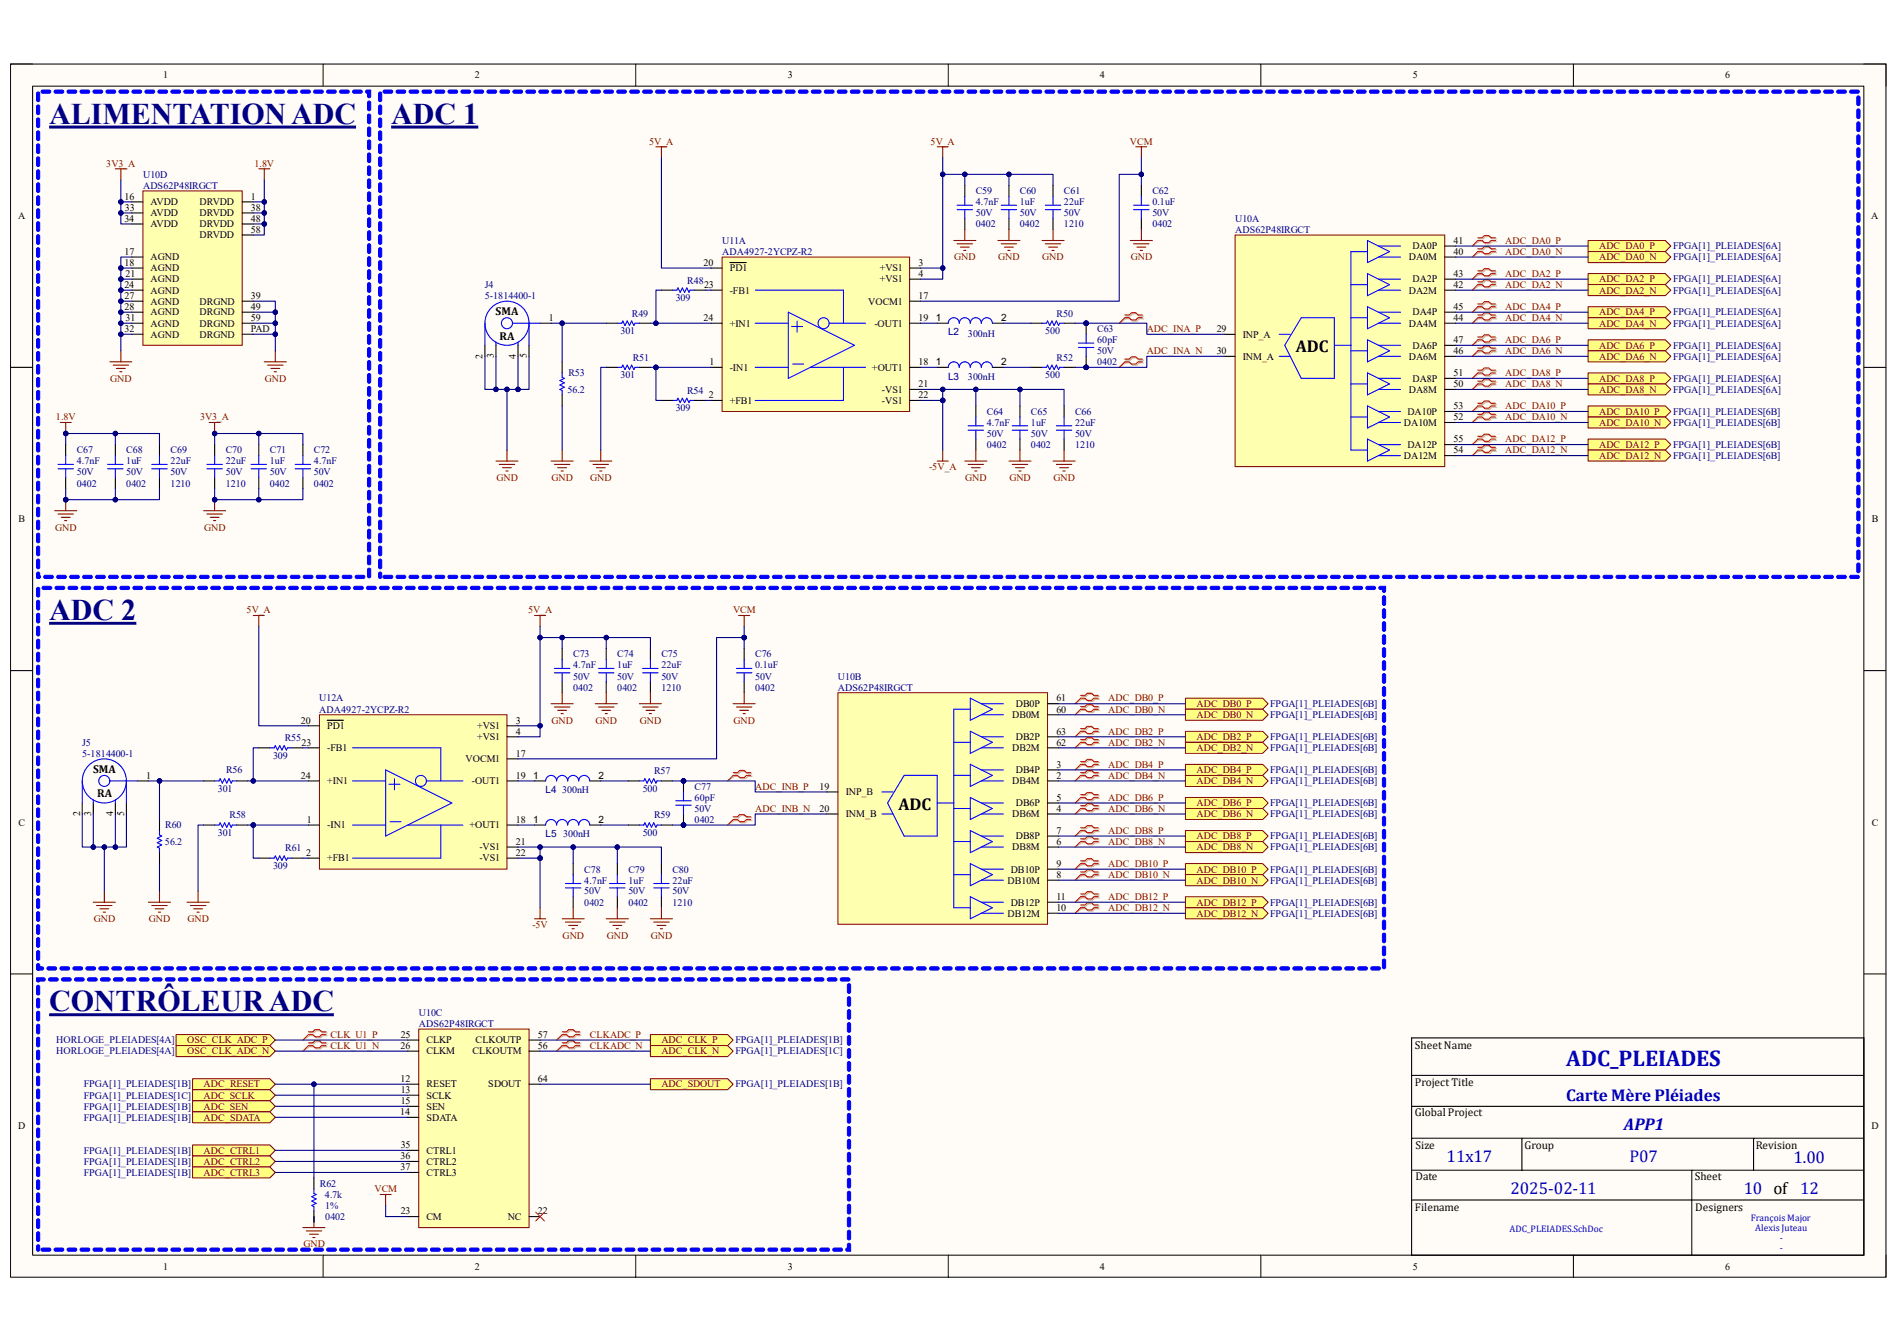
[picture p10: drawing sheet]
<svg xmlns="http://www.w3.org/2000/svg" width="297mm" height="210mm" viewBox="0 0 297 210" stroke-linecap="round" stroke-linejoin="round" font-family="sans-serif">
<defs><g id="words">
<g font-size="4.7" fill="#000080">
<text x="7.7" y="19.4">ALIMENTATION ADC</text>
<text x="61.3" y="19.4">ADC 1</text>
<text x="7.7" y="97.1">ADC 2</text>
<text x="7.7" y="158.4">CONTRÔLEUR ADC</text>
</g>
<text font-size="3.6" fill="#0000bf" x="245.2" y="166.9">ADC_PLEIADES</text>
<g font-size="2.7">
<text x="202.9" y="55.2">ADC</text>
<text x="140.7" y="126.9">ADC</text>
</g>
<g font-size="2.7" fill="#0000bf">
<text x="245.2" y="172.4">Carte Mère Pléiades</text>
<text x="254.3" y="177">APP1</text>
<text x="226.5" y="182">11x17</text>
<text x="255.1" y="182">P07</text>
<text x="280.8" y="182.2">1.00</text>
<text x="236.5" y="187">2025-02-11</text>
<text x="273" y="187">10 of 12</text>
</g>
<g font-size="1.8">
<text x="77.6" y="49.4">SMA</text>
<text x="78.2" y="53.2">RA</text>
<text x="14.6" y="121">SMA</text>
<text x="15.2" y="124.8">RA</text>
<text x="221.5" y="164.2">Sheet Name</text>
<text x="221.5" y="170.1">Project Title</text>
<text x="221.5" y="174.8">Global Project</text>
<text x="221.6" y="180">Size</text>
<text x="238.7" y="180">Group</text>
<text x="274.9" y="180">Revision</text>
<text x="221.6" y="184.8">Date</text>
<text x="265.3" y="184.8">Sheet</text>
<text x="221.5" y="189.6">Filename</text>
<text x="265.4" y="189.6">Designers</text>
</g>
<g font-size="1.6">
<text x="25.5" y="12.3">1</text>
<text x="74.3" y="12.3">2</text>
<text x="123.4" y="12.3">3</text>
<text x="172.2" y="12.3">4</text>
<text x="221.2" y="12.3">5</text>
<text x="270.1" y="12.3">6</text>
<text x="2.8" y="34.3">A</text>
<text x="19.5" y="34.8">34</text>
<text x="19.5" y="31.3">16</text>
<text x="19.6" y="33">33</text>
<text x="23.6" y="32.1">AVDD</text>
<text x="23.6" y="33.9">AVDD</text>
<text x="23.6" y="35.6">AVDD</text>
<text x="31.2" y="32.1">DRVDD</text>
<text x="31.2" y="33.9">DRVDD</text>
<text x="31.2" y="35.6">DRVDD</text>
<text x="39.3" y="31.3">1</text>
<text x="39.3" y="33">38</text>
<text x="39.3" y="34.8">48</text>
<text x="293" y="34.3">A</text>
<text x="19.5" y="39.9">17</text>
<text x="19.5" y="41.7">18</text>
<text x="23.6" y="40.8">AGND</text>
<text x="31.2" y="37.3">DRVDD</text>
<text x="39.3" y="36.4">58</text>
<text x="110.2" y="41.7">20</text>
<text x="143.8" y="41.7">3</text>
<text x="220.6" y="40.8">DA0M</text>
<text x="221.1" y="39.1">DA0P</text>
<text x="227.6" y="39.9">40</text>
<text x="227.6" y="38.2">41</text>
<text x="19.5" y="45.1">24</text>
<text x="19.5" y="46.8">27</text>
<text x="19.6" y="43.4">21</text>
<text x="23.6" y="42.5">AGND</text>
<text x="23.6" y="44.2">AGND</text>
<text x="23.6" y="46">AGND</text>
<text x="23.6" y="47.7">AGND</text>
<text x="31.2" y="47.7">DRGND</text>
<text x="39.3" y="46.8">39</text>
<text x="110.2" y="45.1">23</text>
<text x="114.3" y="42.5">PD1</text>
<text x="114.3" y="46">-FB1</text>
<text x="135.9" y="47.7">VOCM1</text>
<text x="137.8" y="42.5">+VS1</text>
<text x="137.8" y="44.2">+VS1</text>
<text x="143.8" y="43.4">4</text>
<text x="143.8" y="46.8">17</text>
<text x="220.6" y="46">DA2M</text>
<text x="221.1" y="44.2">DA2P</text>
<text x="227.6" y="45.1">42</text>
<text x="227.6" y="43.4">43</text>
<text x="19.5" y="48.6">28</text>
<text x="19.5" y="52">32</text>
<text x="19.6" y="50.3">31</text>
<text x="23.6" y="49.4">AGND</text>
<text x="23.6" y="51.1">AGND</text>
<text x="23.6" y="52.9">AGND</text>
<text x="31.2" y="49.4">DRGND</text>
<text x="31.2" y="51.1">DRGND</text>
<text x="31.2" y="52.9">DRGND</text>
<text x="39.3" y="48.6">49</text>
<text x="39.3" y="50.3">59</text>
<text x="39.3" y="52">PAD</text>
<text x="85.9" y="50.3">1</text>
<text x="110.2" y="50.3">24</text>
<text x="114.3" y="51.1">+IN1</text>
<text x="136.9" y="51.1">-OUT1</text>
<text x="143.8" y="50.3">19</text>
<text x="146.5" y="50.3">1</text>
<text x="156.8" y="50.3">2</text>
<text x="190.5" y="52">29</text>
<text x="194.6" y="52.9">INP_A</text>
<text x="220.6" y="51.1">DA4M</text>
<text x="221.1" y="49.4">DA4P</text>
<text x="227.6" y="50.3">44</text>
<text x="227.6" y="48.6">45</text>
<text x="227.6" y="53.7">47</text>
<text x="75.6" y="56.2" transform="rotate(-90 75.6 56.2)">2</text>
<text x="77.3" y="56.1" transform="rotate(-90 77.3 56.1)">3</text>
<text x="80.8" y="56.2" transform="rotate(-90 80.8 56.2)">4</text>
<text x="82.5" y="56.1" transform="rotate(-90 82.5 56.1)">5</text>
<text x="111.1" y="57.2">1</text>
<text x="114.3" y="58">-IN1</text>
<text x="136.5" y="58">+OUT1</text>
<text x="143.8" y="57.2">18</text>
<text x="146.5" y="57.2">1</text>
<text x="156.8" y="57.2">2</text>
<text x="190.5" y="55.5">30</text>
<text x="194.6" y="56.3">INM_A</text>
<text x="220.6" y="56.3">DA6M</text>
<text x="221.1" y="54.6">DA6P</text>
<text x="221.1" y="59.8">DA8P</text>
<text x="227.6" y="55.5">46</text>
<text x="227.6" y="58.9">51</text>
<text x="111" y="62.4">2</text>
<text x="114.3" y="63.2">+FB1</text>
<text x="138.1" y="61.5">-VS1</text>
<text x="138.1" y="63.2">-VS1</text>
<text x="143.8" y="60.7">21</text>
<text x="143.8" y="62.4">22</text>
<text x="220.3" y="65">DA10P</text>
<text x="220.6" y="61.5">DA8M</text>
<text x="227.6" y="60.7">50</text>
<text x="227.6" y="65.8">52</text>
<text x="227.6" y="64.1">53</text>
<text x="219.8" y="66.7">DA10M</text>
<text x="219.8" y="71.9">DA12M</text>
<text x="220.3" y="70.1">DA12P</text>
<text x="227.6" y="71">54</text>
<text x="227.6" y="69.3">55</text>
<text x="2.9" y="81.8">B</text>
<text x="293.1" y="81.8">B</text>
<text x="47.1" y="113.3">20</text>
<text x="80.8" y="113.3">3</text>
<text x="158.5" y="112.5">DB0M</text>
<text x="159" y="110.7">DB0P</text>
<text x="165.4" y="111.6">60</text>
<text x="165.4" y="109.9">61</text>
<text x="47.2" y="116.8">23</text>
<text x="51.2" y="114.2">PD1</text>
<text x="51.2" y="117.6">-FB1</text>
<text x="72.9" y="119.4">VOCM1</text>
<text x="74.7" y="114.2">+VS1</text>
<text x="74.7" y="115.9">+VS1</text>
<text x="80.8" y="115.1">4</text>
<text x="80.8" y="118.5">17</text>
<text x="158.5" y="117.6">DB2M</text>
<text x="159" y="115.9">DB2P</text>
<text x="165.4" y="116.8">62</text>
<text x="165.4" y="115.1">63</text>
<text x="22.9" y="122">1</text>
<text x="47.1" y="122">24</text>
<text x="51.2" y="122.8">+IN1</text>
<text x="73.9" y="122.8">-OUT1</text>
<text x="80.8" y="122">19</text>
<text x="83.5" y="122">1</text>
<text x="93.7" y="122">2</text>
<text x="128.3" y="123.7">19</text>
<text x="132.4" y="124.5">INP_B</text>
<text x="158.5" y="122.8">DB4M</text>
<text x="159" y="121.1">DB4P</text>
<text x="165.4" y="122">2</text>
<text x="165.4" y="120.2">3</text>
<text x="165.4" y="125.4">5</text>
<text x="2.9" y="129.3">C</text>
<text x="12.5" y="127.8" transform="rotate(-90 12.5 127.8)">2</text>
<text x="14.3" y="127.8" transform="rotate(-90 14.3 127.8)">3</text>
<text x="17.7" y="127.8" transform="rotate(-90 17.7 127.8)">4</text>
<text x="19.4" y="127.8" transform="rotate(-90 19.4 127.8)">5</text>
<text x="48" y="128.9">1</text>
<text x="51.2" y="129.8">-IN1</text>
<text x="73.5" y="129.8">+OUT1</text>
<text x="80.8" y="128.9">18</text>
<text x="83.5" y="128.9">1</text>
<text x="93.7" y="128.9">2</text>
<text x="128.3" y="127.1">20</text>
<text x="132.4" y="128">INM_B</text>
<text x="158.5" y="128">DB6M</text>
<text x="159" y="126.3">DB6P</text>
<text x="159" y="131.4">DB8P</text>
<text x="165.4" y="127.1">4</text>
<text x="165.4" y="130.6">7</text>
<text x="293.1" y="129.3">C</text>
<text x="47.9" y="134.1">2</text>
<text x="51.2" y="134.9">+FB1</text>
<text x="75.1" y="133.2">-VS1</text>
<text x="75.1" y="134.9">-VS1</text>
<text x="80.8" y="132.3">21</text>
<text x="80.8" y="134.1">22</text>
<text x="158.2" y="136.7">DB10P</text>
<text x="158.5" y="133.2">DB8M</text>
<text x="165.4" y="132.3">6</text>
<text x="165.4" y="137.5">8</text>
<text x="165.4" y="135.8">9</text>
<text x="157.7" y="138.4">DB10M</text>
<text x="157.7" y="143.6">DB12M</text>
<text x="158.2" y="141.8">DB12P</text>
<text x="165.4" y="142.7">10</text>
<text x="165.4" y="141">11</text>
<text x="62.7" y="164.3">26</text>
<text x="62.7" y="162.6">25</text>
<text x="66.8" y="163.4">CLKP</text>
<text x="66.8" y="165.1">CLKM</text>
<text x="74" y="165.1">CLKOUTM</text>
<text x="74.5" y="163.4">CLKOUTP</text>
<text x="84.2" y="164.3">56</text>
<text x="84.2" y="162.6">57</text>
<text x="62.7" y="169.5">12</text>
<text x="62.7" y="171.2">13</text>
<text x="62.7" y="172.9">15</text>
<text x="66.8" y="170.3">RESET</text>
<text x="66.8" y="172">SCLK</text>
<text x="66.8" y="173.8">SEN</text>
<text x="76.5" y="170.3">SDOUT</text>
<text x="84.2" y="169.5">64</text>
<text x="2.8" y="176.8">D</text>
<text x="62.7" y="174.6">14</text>
<text x="62.7" y="179.8">35</text>
<text x="66.8" y="175.5">SDATA</text>
<text x="293" y="176.8">D</text>
<text x="62.7" y="181.6">36</text>
<text x="62.7" y="183.3">37</text>
<text x="66.8" y="180.7">CTRL1</text>
<text x="66.8" y="182.4">CTRL2</text>
<text x="66.8" y="184.1">CTRL3</text>
<text x="62.7" y="190.2">23</text>
<text x="66.8" y="191.1">CM</text>
<text x="79.5" y="191.1">NC</text>
<text x="84.2" y="190.2">22</text>
<text x="25.5" y="198.8">1</text>
<text x="74.3" y="198.8">2</text>
<text x="123.4" y="198.8">3</text>
<text x="172.2" y="198.8">4</text>
<text x="221.2" y="198.8">5</text>
<text x="270.1" y="198.8">6</text>
</g>
<g font-size="1.6" fill="#800000">
<text x="101.6" y="22.6">5V_A</text>
<text x="145.7" y="22.6">5V_A</text>
<text x="176.9" y="22.6">VCM</text>
<text x="16.6" y="26.1">3V3_A</text>
<text x="39.8" y="26.1">1.8V</text>
<text x="149.4" y="40.8">GND</text>
<text x="156.3" y="40.8">GND</text>
<text x="163.2" y="40.8">GND</text>
<text x="177" y="40.8">GND</text>
<text x="235.7" y="38.2">ADC_DA0_P</text>
<text x="235.7" y="39.9">ADC_DA0_N</text>
<text x="250.4" y="39.1">ADC_DA0_P</text>
<text x="250.4" y="40.8">ADC_DA0_N</text>
<text x="235.7" y="43.4">ADC_DA2_P</text>
<text x="235.7" y="45.1">ADC_DA2_N</text>
<text x="250.4" y="44.2">ADC_DA2_P</text>
<text x="250.4" y="46">ADC_DA2_N</text>
<text x="179.5" y="52">ADC_INA_P</text>
<text x="235.7" y="48.6">ADC_DA4_P</text>
<text x="235.7" y="50.3">ADC_DA4_N</text>
<text x="235.7" y="53.7">ADC_DA6_P</text>
<text x="250.4" y="49.4">ADC_DA4_P</text>
<text x="250.4" y="51.1">ADC_DA4_N</text>
<text x="17.3" y="59.8">GND</text>
<text x="41.4" y="59.8">GND</text>
<text x="179.5" y="55.5">ADC_INA_N</text>
<text x="235.7" y="55.5">ADC_DA6_N</text>
<text x="235.7" y="58.9">ADC_DA8_P</text>
<text x="250.4" y="54.6">ADC_DA6_P</text>
<text x="250.4" y="56.3">ADC_DA6_N</text>
<text x="250.4" y="59.8">ADC_DA8_P</text>
<text x="8.8" y="65.8">1.8V</text>
<text x="31.3" y="65.8">3V3_A</text>
<text x="235.7" y="60.7">ADC_DA8_N</text>
<text x="235.7" y="64.1">ADC_DA10_P</text>
<text x="235.7" y="65.8">ADC_DA10_N</text>
<text x="250.4" y="61.5">ADC_DA8_N</text>
<text x="250.4" y="65">ADC_DA10_P</text>
<text x="235.7" y="69.3">ADC_DA12_P</text>
<text x="235.7" y="71">ADC_DA12_N</text>
<text x="250.4" y="66.7">ADC_DA10_N</text>
<text x="250.4" y="70.1">ADC_DA12_P</text>
<text x="250.4" y="71.9">ADC_DA12_N</text>
<text x="77.7" y="75.3">GND</text>
<text x="86.4" y="75.3">GND</text>
<text x="92.4" y="75.3">GND</text>
<text x="145.5" y="73.6">-5V_A</text>
<text x="151.1" y="75.3">GND</text>
<text x="158" y="75.3">GND</text>
<text x="164.9" y="75.3">GND</text>
<text x="8.6" y="83.1">GND</text>
<text x="32" y="83.1">GND</text>
<text x="38.6" y="96.1">5V_A</text>
<text x="82.7" y="96.1">5V_A</text>
<text x="114.8" y="96.1">VCM</text>
<text x="86.4" y="113.3">GND</text>
<text x="93.3" y="113.3">GND</text>
<text x="100.2" y="113.3">GND</text>
<text x="114.9" y="113.3">GND</text>
<text x="173.5" y="109.9">ADC_DB0_P</text>
<text x="173.5" y="111.6">ADC_DB0_N</text>
<text x="187.3" y="110.7">ADC_DB0_P</text>
<text x="187.3" y="112.5">ADC_DB0_N</text>
<text x="173.5" y="115.1">ADC_DB2_P</text>
<text x="173.5" y="116.8">ADC_DB2_N</text>
<text x="187.3" y="115.9">ADC_DB2_P</text>
<text x="187.3" y="117.6">ADC_DB2_N</text>
<text x="118.2" y="123.7">ADC_INB_P</text>
<text x="173.5" y="120.2">ADC_DB4_P</text>
<text x="173.5" y="122">ADC_DB4_N</text>
<text x="173.5" y="125.4">ADC_DB6_P</text>
<text x="187.3" y="121.1">ADC_DB4_P</text>
<text x="187.3" y="122.8">ADC_DB4_N</text>
<text x="118.2" y="127.1">ADC_INB_N</text>
<text x="173.5" y="127.1">ADC_DB6_N</text>
<text x="173.5" y="130.6">ADC_DB8_P</text>
<text x="187.3" y="126.3">ADC_DB6_P</text>
<text x="187.3" y="128">ADC_DB6_N</text>
<text x="187.3" y="131.4">ADC_DB8_P</text>
<text x="173.5" y="132.3">ADC_DB8_N</text>
<text x="173.5" y="135.8">ADC_DB10_P</text>
<text x="173.5" y="137.5">ADC_DB10_N</text>
<text x="187.3" y="133.2">ADC_DB8_N</text>
<text x="187.3" y="136.7">ADC_DB10_P</text>
<text x="173.5" y="141">ADC_DB12_P</text>
<text x="173.5" y="142.7">ADC_DB12_N</text>
<text x="187.3" y="138.4">ADC_DB10_N</text>
<text x="187.3" y="141.8">ADC_DB12_P</text>
<text x="187.3" y="143.6">ADC_DB12_N</text>
<text x="14.7" y="144.4">GND</text>
<text x="23.3" y="144.4">GND</text>
<text x="29.3" y="144.4">GND</text>
<text x="83.4" y="145.3">-5V</text>
<text x="88.1" y="147">GND</text>
<text x="95" y="147">GND</text>
<text x="101.9" y="147">GND</text>
<text x="29.3" y="163.4">OSC_CLK_ADC_P</text>
<text x="29.3" y="165.1">OSC_CLK_ADC_N</text>
<text x="51.7" y="162.6">CLK_U1_P</text>
<text x="51.7" y="164.3">CLK_U1_N</text>
<text x="92.3" y="162.6">CLKADC_P</text>
<text x="92.3" y="164.3">CLKADC_N</text>
<text x="103.5" y="163.4">ADC_CLK_P</text>
<text x="103.5" y="165.1">ADC_CLK_N</text>
<text x="31.9" y="170.3">ADC_RESET</text>
<text x="31.9" y="172">ADC_SCLK</text>
<text x="31.9" y="173.8">ADC_SEN</text>
<text x="103.5" y="170.3">ADC_SDOUT</text>
<text x="31.9" y="175.5">ADC_SDATA</text>
<text x="31.9" y="180.7">ADC_CTRL1</text>
<text x="31.9" y="182.4">ADC_CTRL2</text>
<text x="31.9" y="184.1">ADC_CTRL3</text>
<text x="58.6" y="186.7">VCM</text>
<text x="47.5" y="195.4">GND</text>
</g>
<g font-size="1.6" fill="#000080">
<text x="22.4" y="27.8">U10D</text>
<text x="22.4" y="29.5">ADS62P48IRGCT</text>
<text x="152.8" y="33.9">50V</text>
<text x="152.8" y="35.6">0402</text>
<text x="152.8" y="32.1">4.7nF</text>
<text x="152.8" y="30.4">C59</text>
<text x="159.7" y="33.9">50V</text>
<text x="159.7" y="35.6">0402</text>
<text x="159.7" y="32.1">1uF</text>
<text x="159.7" y="30.4">C60</text>
<text x="166.6" y="33.9">50V</text>
<text x="166.6" y="35.6">1210</text>
<text x="166.6" y="32.1">22uF</text>
<text x="166.6" y="30.4">C61</text>
<text x="180.4" y="33.9">50V</text>
<text x="180.4" y="35.6">0402</text>
<text x="180.4" y="32.1">0.1uF</text>
<text x="180.4" y="30.4">C62</text>
<text x="193.4" y="34.8">U10A</text>
<text x="113.1" y="38.2">U11A</text>
<text x="113.1" y="39.9">ADA4927-2YCPZ-R2</text>
<text x="193.4" y="36.4">ADS62P48IRGCT</text>
<text x="262" y="39.1">FPGA[1]_PLEIADES[6A]</text>
<text x="262" y="40.8">FPGA[1]_PLEIADES[6A]</text>
<text x="75.9" y="45.1">J4</text>
<text x="75.9" y="46.8">5-1814400-1</text>
<text x="105.8" y="47.2">309</text>
<text x="107.6" y="44.4">R48</text>
<text x="262" y="44.2">FPGA[1]_PLEIADES[6A]</text>
<text x="262" y="46">FPGA[1]_PLEIADES[6A]</text>
<text x="97.2" y="52.4">301</text>
<text x="98.9" y="49.6">R49</text>
<text x="148.5" y="52.5">L2</text>
<text x="151.6" y="52.7">300nH</text>
<text x="163.7" y="52.4">500</text>
<text x="165.4" y="49.6">R50</text>
<text x="171.8" y="53.7">60pF</text>
<text x="171.8" y="52">C63</text>
<text x="262" y="49.4">FPGA[1]_PLEIADES[6A]</text>
<text x="262" y="51.1">FPGA[1]_PLEIADES[6A]</text>
<text x="89" y="58.9">R53</text>
<text x="97.2" y="59.3">301</text>
<text x="99.1" y="56.5">R51</text>
<text x="148.5" y="59.4">L3</text>
<text x="151.6" y="59.4">300nH</text>
<text x="163.7" y="59.3">500</text>
<text x="165.4" y="56.5">R52</text>
<text x="171.8" y="55.5">50V</text>
<text x="171.8" y="57.2">0402</text>
<text x="262" y="54.6">FPGA[1]_PLEIADES[6A]</text>
<text x="262" y="56.3">FPGA[1]_PLEIADES[6A]</text>
<text x="262" y="59.8">FPGA[1]_PLEIADES[6A]</text>
<text x="88.9" y="61.5">56.2</text>
<text x="105.8" y="64.4">309</text>
<text x="107.6" y="61.7">R54</text>
<text x="154.5" y="65">C64</text>
<text x="161.4" y="65">C65</text>
<text x="168.3" y="65">C66</text>
<text x="262" y="61.5">FPGA[1]_PLEIADES[6A]</text>
<text x="262" y="65">FPGA[1]_PLEIADES[6B]</text>
<text x="12" y="71">C67</text>
<text x="19.8" y="71">C68</text>
<text x="26.7" y="71">C69</text>
<text x="35.3" y="71">C70</text>
<text x="42.2" y="71">C71</text>
<text x="49.1" y="71">C72</text>
<text x="154.5" y="68.4">50V</text>
<text x="154.5" y="70.1">0402</text>
<text x="154.5" y="66.7">4.7nF</text>
<text x="161.4" y="68.4">50V</text>
<text x="161.4" y="70.1">0402</text>
<text x="161.4" y="66.7">1uF</text>
<text x="168.3" y="68.4">50V</text>
<text x="168.3" y="70.1">1210</text>
<text x="168.3" y="66.7">22uF</text>
<text x="262" y="66.7">FPGA[1]_PLEIADES[6B]</text>
<text x="262" y="70.1">FPGA[1]_PLEIADES[6B]</text>
<text x="262" y="71.9">FPGA[1]_PLEIADES[6B]</text>
<text x="12" y="74.5">50V</text>
<text x="12" y="76.2">0402</text>
<text x="12" y="72.7">4.7nF</text>
<text x="19.8" y="74.5">50V</text>
<text x="19.8" y="76.2">0402</text>
<text x="19.8" y="72.7">1uF</text>
<text x="26.7" y="74.5">50V</text>
<text x="26.7" y="76.2">1210</text>
<text x="26.7" y="72.7">22uF</text>
<text x="35.3" y="74.5">50V</text>
<text x="35.3" y="76.2">1210</text>
<text x="35.3" y="72.7">22uF</text>
<text x="42.2" y="74.5">50V</text>
<text x="42.2" y="76.2">0402</text>
<text x="42.2" y="72.7">1uF</text>
<text x="49.1" y="74.5">50V</text>
<text x="49.1" y="76.2">0402</text>
<text x="49.1" y="72.7">4.7nF</text>
<text x="89.7" y="106.4">50V</text>
<text x="89.7" y="104.7">4.7nF</text>
<text x="89.7" y="103">C73</text>
<text x="96.6" y="106.4">50V</text>
<text x="96.6" y="104.7">1uF</text>
<text x="96.6" y="103">C74</text>
<text x="103.5" y="106.4">50V</text>
<text x="103.5" y="104.7">22uF</text>
<text x="103.5" y="103">C75</text>
<text x="118.2" y="106.4">50V</text>
<text x="118.2" y="104.7">0.1uF</text>
<text x="118.2" y="103">C76</text>
<text x="131.2" y="106.4">U10B</text>
<text x="50" y="109.9">U12A</text>
<text x="50" y="111.6">ADA4927-2YCPZ-R2</text>
<text x="89.7" y="108.2">0402</text>
<text x="96.6" y="108.2">0402</text>
<text x="103.5" y="108.2">1210</text>
<text x="118.2" y="108.2">0402</text>
<text x="131.2" y="108.2">ADS62P48IRGCT</text>
<text x="198.9" y="110.7">FPGA[1]_PLEIADES[6B]</text>
<text x="198.9" y="112.5">FPGA[1]_PLEIADES[6B]</text>
<text x="12.9" y="116.8">J5</text>
<text x="12.9" y="118.5">5-1814400-1</text>
<text x="42.8" y="118.9">309</text>
<text x="44.6" y="116.1">R55</text>
<text x="198.9" y="115.9">FPGA[1]_PLEIADES[6B]</text>
<text x="198.9" y="117.6">FPGA[1]_PLEIADES[6B]</text>
<text x="34.1" y="124">301</text>
<text x="35.4" y="121.1">R56</text>
<text x="85.4" y="124.2">L4</text>
<text x="88" y="124.2">300nH</text>
<text x="100.6" y="124">500</text>
<text x="102.4" y="121.3">R57</text>
<text x="108.8" y="125.4">60pF</text>
<text x="108.8" y="123.7">C77</text>
<text x="198.9" y="121.1">FPGA[1]_PLEIADES[6B]</text>
<text x="198.9" y="122.8">FPGA[1]_PLEIADES[6B]</text>
<text x="25.9" y="129.8">R60</text>
<text x="34.1" y="130.9">301</text>
<text x="35.9" y="128.2">R58</text>
<text x="85.4" y="131.1">L5</text>
<text x="88.2" y="131.1">300nH</text>
<text x="100.6" y="130.9">500</text>
<text x="102.4" y="128.2">R59</text>
<text x="108.8" y="127.1">50V</text>
<text x="108.8" y="128.9">0402</text>
<text x="198.9" y="126.3">FPGA[1]_PLEIADES[6B]</text>
<text x="198.9" y="128">FPGA[1]_PLEIADES[6B]</text>
<text x="198.9" y="131.4">FPGA[1]_PLEIADES[6B]</text>
<text x="25.8" y="132.3">56.2</text>
<text x="42.8" y="136.1">309</text>
<text x="44.7" y="133.3">R61</text>
<text x="91.5" y="136.7">C78</text>
<text x="98.4" y="136.7">C79</text>
<text x="105.3" y="136.7">C80</text>
<text x="198.9" y="133.2">FPGA[1]_PLEIADES[6B]</text>
<text x="198.9" y="136.7">FPGA[1]_PLEIADES[6B]</text>
<text x="91.5" y="140.1">50V</text>
<text x="91.5" y="141.8">0402</text>
<text x="91.5" y="138.4">4.7nF</text>
<text x="98.4" y="140.1">50V</text>
<text x="98.4" y="141.8">0402</text>
<text x="98.4" y="138.4">1uF</text>
<text x="105.3" y="140.1">50V</text>
<text x="105.3" y="141.8">1210</text>
<text x="105.3" y="138.4">22uF</text>
<text x="198.9" y="138.4">FPGA[1]_PLEIADES[6B]</text>
<text x="198.9" y="141.8">FPGA[1]_PLEIADES[6B]</text>
<text x="198.9" y="143.6">FPGA[1]_PLEIADES[6B]</text>
<text x="65.6" y="159.1">U10C</text>
<text x="65.6" y="160.8">ADS62P48IRGCT</text>
<text x="8.8" y="163.4">HORLOGE_PLEIADES[4A]</text>
<text x="8.8" y="165.1">HORLOGE_PLEIADES[4A]</text>
<text x="115.1" y="163.4">FPGA[1]_PLEIADES[1B]</text>
<text x="115.1" y="165.1">FPGA[1]_PLEIADES[1C]</text>
<text x="13.1" y="170.3">FPGA[1]_PLEIADES[1B]</text>
<text x="13.1" y="172">FPGA[1]_PLEIADES[1C]</text>
<text x="13.1" y="173.8">FPGA[1]_PLEIADES[1B]</text>
<text x="115.1" y="170.3">FPGA[1]_PLEIADES[1B]</text>
<text x="13.1" y="175.5">FPGA[1]_PLEIADES[1B]</text>
<text x="13.1" y="180.7">FPGA[1]_PLEIADES[1B]</text>
<text x="13.1" y="182.4">FPGA[1]_PLEIADES[1B]</text>
<text x="13.1" y="184.1">FPGA[1]_PLEIADES[1B]</text>
<text x="50.1" y="185.9">R62</text>
<text x="50.9" y="187.6">4.7k</text>
<text x="50.9" y="191.1">0402</text>
<text x="50.9" y="189.3">1%</text>
</g>
<g font-size="1.5" fill="#0000bf">
<text x="274.2" y="191.2">François Major</text>
<text x="236.3" y="193">ADC_PLEIADES.SchDoc</text>
<text x="274.8" y="192.8">Alexis Juteau</text>
<text x="278.7" y="194.4">-</text>
<text x="278.7" y="195.9">-</text>
</g>
</g></defs>
<path d="M1.7 10h293.6v190h-293.6z" fill-rule="evenodd" fill="#fffcf8"/>
<path d="M1.7 10h293.6v190h-293.6z" fill="none" stroke="#000" stroke-width=".16"/>
<path d="M5.1 13.5h286.7v183.1h-286.7z" fill-rule="evenodd" fill="#fffcf8"/>
<g fill="none" stroke="#000" stroke-width=".16">
<path d="M1.7 10h3.4M5.1 13.5h286.7v183.1h-286.7zM50.6 10v3.5M99.5 10v3.5M148.5 10v3.5M197.4 10v3.5M246.3 10v3.5M291.8 10h3.5v3.5M1.7 57.5h3.4M291.8 57.5h3.5M1.7 105h3.4M291.8 105h3.5"/>
<path d="M1.7 152.5h3.4M291.8 152.5h3.5M50.6 196.6v3.4M99.5 196.6v3.4M148.5 196.6v3.4M197.4 196.6v3.4M246.3 196.6v3.4M295.3 196.6v3.4"/>
</g>
<path d="M221 162.5h70.8v34.1h-70.8zM221 173.3h70.8M221 168.4h70.8M221 178.3h70.8M238.3 178.3v5M274.6 178.3v5M221 183.3h70.8M221 187.9h70.8M264.9 183.3v13.3" fill="none" stroke="#000" stroke-width=".17"/>
<path d="M193.4 36.8h32.8v36.3h-32.8z" fill-rule="evenodd" fill="#ffffb0"/>
<path d="M193.4 36.8h32.8v36.3h-32.8z" fill="none" stroke="#800000" stroke-width=".16"/>
<g fill="none" stroke="#000" stroke-width=".17">
<path d="M226.2 38.5h1.7M191.7 52.4h1.7M191.7 55.8h1.7M226.2 55.8h1.7M226.2 40.3h1.7M226.2 45.4h1.7M226.2 43.7h1.7M226.2 50.6h1.7M226.2 48.9h1.7M226.2 54.1h1.7M226.2 59.3h1.7M226.2 61h1.7"/>
<path d="M226.2 66.2h1.7M226.2 64.4h1.7M226.2 71.4h1.7M226.2 69.6h1.7"/>
</g>
<g fill="none" stroke="#00f" stroke-width=".17">
<path d="M214.1 37.7l3.5 1.7-3.5 1.7zM214.1 39.4h-2.6v31.1h2.6M215.8 38.5h3.5M200.3 52.4h1.7M200.3 55.8h1.7M203.7 49.8h5.2v9.5h-5.2l-2.6-5.2zM208.9 54.1h2.6M211.5 49.8h2.6M211.5 44.6h2.6M211.5 54.9h2.6M214.1 42.9l3.5 1.7-3.5 1.7zM214.1 48l3.5 1.8-3.5 1.7z"/>
<path d="M214.1 53.2l3.5 1.7-3.5 1.8zM214.1 58.4l3.5 1.7-3.5 1.7zM215.8 55.8h3.5M215.8 59.3h3.5M215.8 40.3h3.5M215.8 43.7h3.5M215.8 45.4h3.5M215.8 48.9h3.5M215.8 50.6h3.5M215.8 54.1h3.5M211.5 65.3h2.6M211.5 60.1h2.6"/>
<path d="M214.1 63.6l3.5 1.7-3.5 1.7zM214.1 68.8l3.5 1.7-3.5 1.7zM215.8 61h3.5M215.8 64.4h3.5M215.8 66.2h3.5M215.8 69.6h3.5M215.8 71.4h3.5"/>
</g>
<path d="M131.2 108.5h32.8v36.3h-32.8z" fill-rule="evenodd" fill="#ffffb0"/>
<path d="M131.2 108.5h32.8v36.3h-32.8z" fill="none" stroke="#800000" stroke-width=".16"/>
<g fill="none" stroke="#00f" stroke-width=".17">
<path d="M149.3 116.3h2.6M151.9 109.3l3.5 1.8-3.5 1.7zM151.9 114.5l3.5 1.8-3.5 1.7zM151.9 119.7l3.5 1.7-3.5 1.8zM151.9 111.1h-2.6v31.1h2.6M153.6 110.2h3.5M153.6 111.9h3.5M153.6 115.4h3.5M153.6 117.1h3.5M138.1 124h1.7M138.1 127.5h1.7M141.6 121.4h5.1v9.5h-5.1l-2.6-5.1z"/>
<path d="M146.7 125.8h2.6M149.3 121.4h2.6M149.3 137h2.6M149.3 131.8h2.6M149.3 126.6h2.6M151.9 124.9l3.5 1.7-3.5 1.7zM151.9 130.1l3.5 1.7-3.5 1.7zM151.9 135.3l3.5 1.7-3.5 1.7zM153.6 127.5h3.5M153.6 130.9h3.5M153.6 120.6h3.5M153.6 122.3h3.5"/>
<path d="M153.6 125.8h3.5M153.6 132.7h3.5M153.6 136.1h3.5M153.6 137.8h3.5M151.9 140.4l3.5 1.8-3.5 1.7zM153.6 141.3h3.5M153.6 143h3.5"/>
</g>
<g fill="none" stroke="#000" stroke-width=".17">
<path d="M164 111.9h1.7M164 110.2h1.7M164 117.1h1.7M164 115.4h1.7M129.5 127.5h1.7M129.5 124h1.7M164 122.3h1.7M164 120.6h1.7M164 127.5h1.7M164 125.8h1.7M164 132.7h1.7M164 130.9h1.7"/>
<path d="M164 137.8h1.7M164 136.1h1.7M164 143h1.7M164 141.3h1.7"/>
</g>
<path d="M65.6 161.2h17.2v31.1h-17.2z" fill-rule="evenodd" fill="#ffffb0"/>
<path d="M65.6 161.2h17.2v31.1h-17.2z" fill="none" stroke="#800000" stroke-width=".16"/>
<g fill="none" stroke="#000" stroke-width=".17">
<path d="M63.8 169.8h1.8M63.8 171.5h1.8M63.8 162.9h1.8M63.8 164.6h1.8M63.8 175h1.8M63.8 173.3h1.8M82.8 169.8h1.8M82.8 162.9h1.8M82.8 164.6h1.8M63.8 190.5h1.8M63.8 180.2h1.8M63.8 181.9h1.8"/>
<path d="M63.8 183.6h1.8M82.8 190.5h1.8"/>
</g>
<path d="M22.4 29.9h15.5v24.2h-15.5z" fill-rule="evenodd" fill="#ffffb0"/>
<path d="M22.4 29.9h15.5v24.2h-15.5z" fill="none" stroke="#800000" stroke-width=".16"/>
<g fill="none" stroke="#000" stroke-width=".17">
<path d="M20.7 31.6h1.7M20.7 33.3h1.7M20.7 35.1h1.7M37.9 31.6h1.8M37.9 33.3h1.8M37.9 35.1h1.8M37.9 36.8h1.8M20.7 40.3h1.7M20.7 42h1.7M20.7 43.7h1.7M20.7 45.4h1.7M20.7 47.2h1.7"/>
<path d="M20.7 48.9h1.7M20.7 50.6h1.7M20.7 52.3h1.7M37.9 47.2h1.8M37.9 48.9h1.8M37.9 50.6h1.8M37.9 52.3h1.8M40.5 69.6v1.7M40.5 74.8v1.7M47.4 69.6v1.7M47.4 74.8v1.7"/>
</g>
<g fill="none" stroke="#800000" stroke-width=".17">
<path d="M17.2 56.7h3.5M17.7 57.2h2.4M18.2 57.7h1.4M18.8 58.2h.3M18.9 54.9v1.8M41.4 56.7h3.4M41.9 57.2h2.4M42.4 57.7h1.4M42.9 58.2h.4M43.1 54.9v1.8M31.9 80h3.4M33.6 78.3v1.7"/>
<path d="M32.4 80.5h2.4M32.9 81h1.4M33.4 81.5h.4"/>
</g>
<path d="M39.3 72.7h2.4M39.3 73.4h2.4M40.5 71.3v1.4M40.5 73.4v1.4M46.2 72.7h2.4M46.2 73.4h2.4M47.4 71.3v1.4M47.4 73.4v1.4" fill="none" stroke="#00f" stroke-width=".17"/>
<circle cx="33.6" cy="78.3" r=".35" fill="#000080"/>
<circle cx="33.6" cy="78.3" r=".34" fill="none" stroke="#000080" stroke-width=".16"/>
<path d="M33.6 69.6v1.7M33.6 74.8v1.7" fill="none" stroke="#000" stroke-width=".17"/>
<path d="M32.4 72.7h2.4M32.4 73.4h2.4M33.6 71.3v1.4M33.6 73.4v1.4" fill="none" stroke="#00f" stroke-width=".17"/>
<path d="M27.6 162h14.6l.9 .9-.9 .9h-14.6z" fill-rule="evenodd" fill="#ffff80"/>
<path d="M27.6 162h14.6l.9 .9-.9 .9h-14.6z" fill="none" stroke="#800000" stroke-width=".16"/>
<path d="M27.6 163.8h14.6l.9 .8-.9 .9h-14.6z" fill-rule="evenodd" fill="#ffff80"/>
<path d="M27.6 163.8h14.6l.9 .8-.9 .9h-14.6z" fill="none" stroke="#800000" stroke-width=".16"/>
<path d="M48.5 161.8h.7l.3-.4h.7l.3 .4h.7M48.5 162.2h.7l.3 .3h.7l.3-.3h.7M48.5 163.5h.7l.3-.4h.7l.3 .4h.7M48.5 163.9h.7l.3 .4h.7l.3-.4h.7M88.2 161.8h.7l.3-.4h.7l.4 .4h.6M88.2 162.2h.7l.3 .3h.7l.4-.3h.6M88.2 163.5h.7l.3-.4h.7l.4 .4h.6M88.2 163.9h.7l.3 .4h.7l.4-.4h.6" fill="none" stroke="#d0a19e" stroke-width=".17"/>
<path d="M48.5 162.2l-1.1 .7M48.5 163.9l-1.1 .7M88.2 162.2l-1.1 .7M88.2 163.9l-1.1 .7" fill="none" stroke="#d0a19e" stroke-width=".16"/>
<path d="M48.3 161.6h.7l.3-.4h.7l.4 .4h.7M48.3 162h.7l.3 .4h.7l.4-.4h.7M48.3 163.3h.7l.3-.3h.7l.4 .3h.7M48.3 163.8h.7l.3 .3h.7l.4-.3h.7M88 161.6h.7l.3-.4h.7l.4 .4h.7M88 162h.7l.3 .4h.7l.4-.4h.7M88 163.3h.7l.3-.3h.7l.4 .3h.7M88 163.8h.7l.3 .3h.7l.4-.3h.7" fill="none" stroke="#f00" stroke-width=".17"/>
<path d="M48.3 162l-.9 .9M48.3 163.8l-.9 .8M88 162l-.9 .9M88 163.8l-.9 .8" fill="none" stroke="#f00" stroke-width=".16"/>
<path d="M101.8 162h12.1l.9 .9-.9 .9h-12.1z" fill-rule="evenodd" fill="#ffff80"/>
<path d="M101.8 162h12.1l.9 .9-.9 .9h-12.1z" fill="none" stroke="#800000" stroke-width=".16"/>
<path d="M101.8 163.8h12.1l.9 .8-.9 .9h-12.1z" fill-rule="evenodd" fill="#ffff80"/>
<path d="M101.8 163.8h12.1l.9 .8-.9 .9h-12.1z" fill="none" stroke="#800000" stroke-width=".16"/>
<path d="M101.8 168.9h12.1l.9 .9-.9 .9h-12.1z" fill-rule="evenodd" fill="#ffff80"/>
<path d="M101.8 168.9h12.1l.9 .9-.9 .9h-12.1z" fill="none" stroke="#800000" stroke-width=".16"/>
<path d="M30.2 168.9h12l.9 .9-.9 .9h-12z" fill-rule="evenodd" fill="#ffff80"/>
<path d="M30.2 168.9h12l.9 .9-.9 .9h-12z" fill="none" stroke="#800000" stroke-width=".16"/>
<path d="M30.2 170.7h12l.9 .8-.9 .9h-12z" fill-rule="evenodd" fill="#ffff80"/>
<path d="M30.2 170.7h12l.9 .8-.9 .9h-12z" fill="none" stroke="#800000" stroke-width=".16"/>
<path d="M30.2 172.4h12l.9 .9-.9 .8h-12z" fill-rule="evenodd" fill="#ffff80"/>
<path d="M30.2 172.4h12l.9 .9-.9 .8h-12z" fill="none" stroke="#800000" stroke-width=".16"/>
<path d="M30.2 174.1h12l.9 .9-.9 .8h-12z" fill-rule="evenodd" fill="#ffff80"/>
<path d="M30.2 174.1h12l.9 .9-.9 .8h-12z" fill="none" stroke="#800000" stroke-width=".16"/>
<path d="M30.2 179.3h12l.9 .9-.9 .8h-12z" fill-rule="evenodd" fill="#ffff80"/>
<path d="M30.2 179.3h12l.9 .9-.9 .8h-12z" fill="none" stroke="#800000" stroke-width=".16"/>
<path d="M30.2 181h12l.9 .9-.9 .9h-12z" fill-rule="evenodd" fill="#ffff80"/>
<path d="M30.2 181h12l.9 .9-.9 .9h-12z" fill="none" stroke="#800000" stroke-width=".16"/>
<path d="M30.2 182.8h12l.9 .8-.9 .9h-12z" fill-rule="evenodd" fill="#ffff80"/>
<path d="M30.2 182.8h12l.9 .8-.9 .9h-12z" fill="none" stroke="#800000" stroke-width=".16"/>
<path d="M231.5 37.4h.7l.4-.3h.7l.3 .3h.7M231.5 37.8h.7l.4 .4h.7l.3-.4h.7M231.5 39.1h.7l.4-.3h.7l.3 .3h.7M231.5 39.6h.7l.4 .3h.7l.3-.3h.7" fill="none" stroke="#d0a19e" stroke-width=".17"/>
<path d="M231.5 37.8l-1 .7M231.5 39.6l-1 .7" fill="none" stroke="#d0a19e" stroke-width=".16"/>
<path d="M231.4 37.2h.7l.3-.3h.7l.3 .3h.7M231.4 37.7h.7l.3 .3h.7l.3-.3h.7M231.4 39h.7l.3-.4h.7l.3 .4h.7M231.4 39.4h.7l.3 .3h.7l.3-.3h.7" fill="none" stroke="#f00" stroke-width=".17"/>
<path d="M231.4 37.7l-.9 .8M231.4 39.4l-.9 .9" fill="none" stroke="#f00" stroke-width=".16"/>
<path d="M248.6 37.7h12.1l.9 .8-.9 .9h-12.1z" fill-rule="evenodd" fill="#ffff80"/>
<path d="M248.6 37.7h12.1l.9 .8-.9 .9h-12.1z" fill="none" stroke="#800000" stroke-width=".16"/>
<path d="M248.6 39.4h12.1l.9 .9-.9 .8h-12.1z" fill-rule="evenodd" fill="#ffff80"/>
<path d="M248.6 39.4h12.1l.9 .9-.9 .8h-12.1z" fill="none" stroke="#800000" stroke-width=".16"/>
<path d="M231.5 42.6h.7l.4-.4h.7l.3 .4h.7M231.5 43h.7l.4 .4h.7l.3-.4h.7M231.5 44.3h.7l.4-.3h.7l.3 .3h.7M231.5 44.8h.7l.4 .3h.7l.3-.3h.7" fill="none" stroke="#d0a19e" stroke-width=".17"/>
<path d="M231.5 43l-1 .7M231.5 44.8l-1 .6" fill="none" stroke="#d0a19e" stroke-width=".16"/>
<path d="M231.4 42.4h.7l.3-.3h.7l.3 .3h.7M231.4 42.9h.7l.3 .3h.7l.3-.3h.7M231.4 44.1h.7l.3-.3h.7l.3 .3h.7M231.4 44.6h.7l.3 .3h.7l.3-.3h.7" fill="none" stroke="#f00" stroke-width=".17"/>
<path d="M231.4 42.9l-.9 .8M231.4 44.6l-.9 .8" fill="none" stroke="#f00" stroke-width=".16"/>
<path d="M248.6 42.9h12.1l.9 .8-.9 .9h-12.1z" fill-rule="evenodd" fill="#ffff80"/>
<path d="M248.6 42.9h12.1l.9 .8-.9 .9h-12.1z" fill="none" stroke="#800000" stroke-width=".16"/>
<path d="M248.6 44.6h12.1l.9 .8-.9 .9h-12.1z" fill-rule="evenodd" fill="#ffff80"/>
<path d="M248.6 44.6h12.1l.9 .8-.9 .9h-12.1z" fill="none" stroke="#800000" stroke-width=".16"/>
<path d="M231.5 47.8h.7l.4-.4h.7l.3 .4h.7M231.5 48.2h.7l.4 .4h.7l.3-.4h.7M231.5 49.5h.7l.4-.3h.7l.3 .3h.7M231.5 49.9h.7l.4 .4h.7l.3-.4h.7" fill="none" stroke="#d0a19e" stroke-width=".17"/>
<path d="M231.5 48.2l-1 .7M231.5 49.9l-1 .7" fill="none" stroke="#d0a19e" stroke-width=".16"/>
<path d="M231.4 47.6h.7l.3-.3h.7l.3 .3h.7M231.4 48h.7l.3 .4h.7l.3-.4h.7M231.4 49.3h.7l.3-.3h.7l.3 .3h.7M231.4 49.8h.7l.3 .3h.7l.3-.3h.7" fill="none" stroke="#f00" stroke-width=".17"/>
<path d="M231.4 48l-.9 .9M231.4 49.8l-.9 .8" fill="none" stroke="#f00" stroke-width=".16"/>
<path d="M248.6 48h12.1l.9 .9-.9 .9h-12.1z" fill-rule="evenodd" fill="#ffff80"/>
<path d="M248.6 48h12.1l.9 .9-.9 .9h-12.1z" fill="none" stroke="#800000" stroke-width=".16"/>
<path d="M248.6 49.8h12.1l.9 .8-.9 .9h-12.1z" fill-rule="evenodd" fill="#ffff80"/>
<path d="M248.6 49.8h12.1l.9 .8-.9 .9h-12.1z" fill="none" stroke="#800000" stroke-width=".16"/>
<path d="M231.5 53h.7l.4-.4h.7l.3 .4h.7M231.5 53.4h.7l.4 .3h.7l.3-.3h.7M231.5 54.7h.7l.4-.4h.7l.3 .4h.7M231.5 55.1h.7l.4 .4h.7l.3-.4h.7" fill="none" stroke="#d0a19e" stroke-width=".17"/>
<path d="M231.5 53.4l-1 .7M231.5 55.1l-1 .7" fill="none" stroke="#d0a19e" stroke-width=".16"/>
<path d="M231.4 52.8h.7l.3-.4h.7l.3 .4h.7M231.4 53.2h.7l.3 .4h.7l.3-.4h.7M231.4 54.5h.7l.3-.3h.7l.3 .3h.7M231.4 54.9h.7l.3 .4h.7l.3-.4h.7" fill="none" stroke="#f00" stroke-width=".17"/>
<path d="M231.4 53.2l-.9 .9M231.4 54.9l-.9 .9" fill="none" stroke="#f00" stroke-width=".16"/>
<path d="M248.6 53.2h12.1l.9 .9-.9 .8h-12.1z" fill-rule="evenodd" fill="#ffff80"/>
<path d="M248.6 53.2h12.1l.9 .9-.9 .8h-12.1z" fill="none" stroke="#800000" stroke-width=".16"/>
<path d="M248.6 54.9h12.1l.9 .9-.9 .9h-12.1z" fill-rule="evenodd" fill="#ffff80"/>
<path d="M248.6 54.9h12.1l.9 .9-.9 .9h-12.1z" fill="none" stroke="#800000" stroke-width=".16"/>
<path d="M231.5 58.1h.7l.4-.3h.7l.3 .3h.7M231.5 58.6h.7l.4 .3h.7l.3-.3h.7M231.5 59.9h.7l.4-.4h.7l.3 .4h.7M231.5 60.3h.7l.4 .3h.7l.3-.3h.7" fill="none" stroke="#d0a19e" stroke-width=".17"/>
<path d="M231.5 58.6l-1 .7M231.5 60.3l-1 .7" fill="none" stroke="#d0a19e" stroke-width=".16"/>
<path d="M231.4 58h.7l.3-.4h.7l.3 .4h.7M231.4 58.4h.7l.3 .3h.7l.3-.3h.7M231.4 59.7h.7l.3-.3h.7l.3 .3h.7M231.4 60.1h.7l.3 .4h.7l.3-.4h.7" fill="none" stroke="#f00" stroke-width=".17"/>
<path d="M231.4 58.4l-.9 .9M231.4 60.1l-.9 .9" fill="none" stroke="#f00" stroke-width=".16"/>
<path d="M248.6 58.4h12.1l.9 .9-.9 .8h-12.1z" fill-rule="evenodd" fill="#ffff80"/>
<path d="M248.6 58.4h12.1l.9 .9-.9 .8h-12.1z" fill="none" stroke="#800000" stroke-width=".16"/>
<path d="M248.6 60.1h12.1l.9 .9-.9 .8h-12.1z" fill-rule="evenodd" fill="#ffff80"/>
<path d="M248.6 60.1h12.1l.9 .9-.9 .8h-12.1z" fill="none" stroke="#800000" stroke-width=".16"/>
<path d="M231.5 63.3h.7l.4-.3h.7l.3 .3h.7M231.5 63.8h.7l.4 .3h.7l.3-.3h.7M231.5 65h.7l.4-.3h.7l.3 .3h.7M231.5 65.5h.7l.4 .3h.7l.3-.3h.7" fill="none" stroke="#d0a19e" stroke-width=".17"/>
<path d="M231.5 63.8l-1 .6M231.5 65.5l-1 .7" fill="none" stroke="#d0a19e" stroke-width=".16"/>
<path d="M231.4 63.2h.7l.3-.4h.7l.3 .4h.7M231.4 63.6h.7l.3 .3h.7l.3-.3h.7M231.4 64.9h.7l.3-.4h.7l.3 .4h.7M231.4 65.3h.7l.3 .3h.7l.3-.3h.7" fill="none" stroke="#f00" stroke-width=".17"/>
<path d="M231.4 63.6l-.9 .8M231.4 65.3l-.9 .9" fill="none" stroke="#f00" stroke-width=".16"/>
<path d="M248.6 63.6h12.1l.9 .8-.9 .9h-12.1z" fill-rule="evenodd" fill="#ffff80"/>
<path d="M248.6 63.6h12.1l.9 .8-.9 .9h-12.1z" fill="none" stroke="#800000" stroke-width=".16"/>
<path d="M248.6 65.3h12.1l.9 .9-.9 .8h-12.1z" fill-rule="evenodd" fill="#ffff80"/>
<path d="M248.6 65.3h12.1l.9 .9-.9 .8h-12.1z" fill="none" stroke="#800000" stroke-width=".16"/>
<path d="M231.5 68.5h.7l.4-.3h.7l.3 .3h.7M231.5 68.9h.7l.4 .4h.7l.3-.4h.7M231.5 70.2h.7l.4-.3h.7l.3 .3h.7M231.5 70.7h.7l.4 .3h.7l.3-.3h.7" fill="none" stroke="#d0a19e" stroke-width=".17"/>
<path d="M231.5 68.9l-1 .7M231.5 70.7l-1 .7" fill="none" stroke="#d0a19e" stroke-width=".16"/>
<path d="M231.4 68.3h.7l.3-.3h.7l.3 .3h.7M231.4 68.8h.7l.3 .3h.7l.3-.3h.7M231.4 70.1h.7l.3-.4h.7l.3 .4h.7M231.4 70.5h.7l.3 .3h.7l.3-.3h.7" fill="none" stroke="#f00" stroke-width=".17"/>
<path d="M231.4 68.8l-.9 .8M231.4 70.5l-.9 .9" fill="none" stroke="#f00" stroke-width=".16"/>
<path d="M248.6 68.8h12.1l.9 .8-.9 .9h-12.1z" fill-rule="evenodd" fill="#ffff80"/>
<path d="M248.6 68.8h12.1l.9 .8-.9 .9h-12.1z" fill="none" stroke="#800000" stroke-width=".16"/>
<path d="M248.6 70.5h12.1l.9 .9-.9 .8h-12.1z" fill-rule="evenodd" fill="#ffff80"/>
<path d="M248.6 70.5h12.1l.9 .9-.9 .8h-12.1z" fill="none" stroke="#800000" stroke-width=".16"/>
<path d="M169.4 109.1h.7l.3-.4h.7l.3 .4h.7M169.4 109.5h.7l.3 .4h.7l.3-.4h.7M169.4 110.8h.7l.3-.3h.7l.3 .3h.7M169.4 111.2h.7l.3 .4h.7l.3-.4h.7" fill="none" stroke="#d0a19e" stroke-width=".17"/>
<path d="M169.4 109.5l-1.1 .7M169.4 111.2l-1.1 .7" fill="none" stroke="#d0a19e" stroke-width=".16"/>
<path d="M169.2 108.9h.7l.3-.3h.7l.4 .3h.7M169.2 109.3h.7l.3 .4h.7l.4-.4h.7M169.2 110.6h.7l.3-.3h.7l.4 .3h.7M169.2 111.1h.7l.3 .3h.7l.4-.3h.7" fill="none" stroke="#f00" stroke-width=".17"/>
<path d="M169.2 109.3l-.9 .9M169.2 111.1l-.9 .8" fill="none" stroke="#f00" stroke-width=".16"/>
<path d="M185.6 109.3h12.1l.9 .9-.9 .9h-12.1z" fill-rule="evenodd" fill="#ffff80"/>
<path d="M185.6 109.3h12.1l.9 .9-.9 .9h-12.1z" fill="none" stroke="#800000" stroke-width=".16"/>
<path d="M185.6 111.1h12.1l.9 .8-.9 .9h-12.1z" fill-rule="evenodd" fill="#ffff80"/>
<path d="M185.6 111.1h12.1l.9 .8-.9 .9h-12.1z" fill="none" stroke="#800000" stroke-width=".16"/>
<path d="M169.4 114.3h.7l.3-.4h.7l.3 .4h.7M169.4 114.7h.7l.3 .3h.7l.3-.3h.7M169.4 116h.7l.3-.4h.7l.3 .4h.7M169.4 116.4h.7l.3 .4h.7l.3-.4h.7" fill="none" stroke="#d0a19e" stroke-width=".17"/>
<path d="M169.4 114.7l-1.1 .7M169.4 116.4l-1.1 .7" fill="none" stroke="#d0a19e" stroke-width=".16"/>
<path d="M169.2 114.1h.7l.3-.4h.7l.4 .4h.7M169.2 114.5h.7l.3 .4h.7l.4-.4h.7M169.2 115.8h.7l.3-.3h.7l.4 .3h.7M169.2 116.3h.7l.3 .3h.7l.4-.3h.7" fill="none" stroke="#f00" stroke-width=".17"/>
<path d="M169.2 114.5l-.9 .9M169.2 116.3l-.9 .8" fill="none" stroke="#f00" stroke-width=".16"/>
<path d="M185.6 114.5h12.1l.9 .9-.9 .9h-12.1z" fill-rule="evenodd" fill="#ffff80"/>
<path d="M185.6 114.5h12.1l.9 .9-.9 .9h-12.1z" fill="none" stroke="#800000" stroke-width=".16"/>
<path d="M185.6 116.3h12.1l.9 .8-.9 .9h-12.1z" fill-rule="evenodd" fill="#ffff80"/>
<path d="M185.6 116.3h12.1l.9 .8-.9 .9h-12.1z" fill="none" stroke="#800000" stroke-width=".16"/>
<path d="M169.4 119.4h.7l.3-.3h.7l.3 .3h.7M169.4 119.9h.7l.3 .3h.7l.3-.3h.7M169.4 121.2h.7l.3-.4h.7l.3 .4h.7M169.4 121.6h.7l.3 .4h.7l.3-.4h.7" fill="none" stroke="#d0a19e" stroke-width=".17"/>
<path d="M169.4 119.9l-1.1 .7M169.4 121.6l-1.1 .7" fill="none" stroke="#d0a19e" stroke-width=".16"/>
<path d="M169.2 119.3h.7l.3-.4h.7l.4 .4h.7M169.2 119.7h.7l.3 .4h.7l.4-.4h.7M169.2 121h.7l.3-.3h.7l.4 .3h.7M169.2 121.4h.7l.3 .4h.7l.4-.4h.7" fill="none" stroke="#f00" stroke-width=".17"/>
<path d="M169.2 119.7l-.9 .9M169.2 121.4l-.9 .9" fill="none" stroke="#f00" stroke-width=".16"/>
<path d="M185.6 119.7h12.1l.9 .9-.9 .8h-12.1z" fill-rule="evenodd" fill="#ffff80"/>
<path d="M185.6 119.7h12.1l.9 .9-.9 .8h-12.1z" fill="none" stroke="#800000" stroke-width=".16"/>
<path d="M185.6 121.4h12.1l.9 .9-.9 .9h-12.1z" fill-rule="evenodd" fill="#ffff80"/>
<path d="M185.6 121.4h12.1l.9 .9-.9 .9h-12.1z" fill="none" stroke="#800000" stroke-width=".16"/>
<path d="M169.4 124.6h.7l.3-.3h.7l.3 .3h.7M169.4 125.1h.7l.3 .3h.7l.3-.3h.7M169.4 126.4h.7l.3-.4h.7l.3 .4h.7M169.4 126.8h.7l.3 .3h.7l.3-.3h.7" fill="none" stroke="#d0a19e" stroke-width=".17"/>
<path d="M169.4 125.1l-1.1 .7M169.4 126.8l-1.1 .7" fill="none" stroke="#d0a19e" stroke-width=".16"/>
<path d="M169.2 124.5h.7l.3-.4h.7l.4 .4h.7M169.2 124.9h.7l.3 .3h.7l.4-.3h.7M169.2 126.2h.7l.3-.4h.7l.4 .4h.7M169.2 126.6h.7l.3 .4h.7l.4-.4h.7" fill="none" stroke="#f00" stroke-width=".17"/>
<path d="M169.2 124.9l-.9 .9M169.2 126.6l-.9 .9" fill="none" stroke="#f00" stroke-width=".16"/>
<path d="M185.6 124.9h12.1l.9 .9-.9 .8h-12.1z" fill-rule="evenodd" fill="#ffff80"/>
<path d="M185.6 124.9h12.1l.9 .9-.9 .8h-12.1z" fill="none" stroke="#800000" stroke-width=".16"/>
<path d="M185.6 126.6h12.1l.9 .9-.9 .8h-12.1z" fill-rule="evenodd" fill="#ffff80"/>
<path d="M185.6 126.6h12.1l.9 .9-.9 .8h-12.1z" fill="none" stroke="#800000" stroke-width=".16"/>
<path d="M169.4 129.8h.7l.3-.3h.7l.3 .3h.7M169.4 130.2h.7l.3 .4h.7l.3-.4h.7M169.4 131.5h.7l.3-.3h.7l.3 .3h.7M169.4 132h.7l.3 .3h.7l.3-.3h.7" fill="none" stroke="#d0a19e" stroke-width=".17"/>
<path d="M169.4 130.2l-1.1 .7M169.4 132l-1.1 .7" fill="none" stroke="#d0a19e" stroke-width=".16"/>
<path d="M169.2 129.6h.7l.3-.3h.7l.4 .3h.7M169.2 130.1h.7l.3 .3h.7l.4-.3h.7M169.2 131.4h.7l.3-.4h.7l.4 .4h.7M169.2 131.8h.7l.3 .3h.7l.4-.3h.7" fill="none" stroke="#f00" stroke-width=".17"/>
<path d="M169.2 130.1l-.9 .8M169.2 131.8l-.9 .9" fill="none" stroke="#f00" stroke-width=".16"/>
<path d="M185.6 130.1h12.1l.9 .8-.9 .9h-12.1z" fill-rule="evenodd" fill="#ffff80"/>
<path d="M185.6 130.1h12.1l.9 .8-.9 .9h-12.1z" fill="none" stroke="#800000" stroke-width=".16"/>
<path d="M185.6 131.8h12.1l.9 .9-.9 .8h-12.1z" fill-rule="evenodd" fill="#ffff80"/>
<path d="M185.6 131.8h12.1l.9 .9-.9 .8h-12.1z" fill="none" stroke="#800000" stroke-width=".16"/>
<path d="M169.4 135h.7l.3-.3h.7l.3 .3h.7M169.4 135.4h.7l.3 .4h.7l.3-.4h.7M169.4 136.7h.7l.3-.3h.7l.3 .3h.7M169.4 137.2h.7l.3 .3h.7l.3-.3h.7" fill="none" stroke="#d0a19e" stroke-width=".17"/>
<path d="M169.4 135.4l-1.1 .7M169.4 137.2l-1.1 .6" fill="none" stroke="#d0a19e" stroke-width=".16"/>
<path d="M169.2 134.8h.7l.3-.3h.7l.4 .3h.7M169.2 135.3h.7l.3 .3h.7l.4-.3h.7M169.2 136.6h.7l.3-.4h.7l.4 .4h.7M169.2 137h.7l.3 .3h.7l.4-.3h.7" fill="none" stroke="#f00" stroke-width=".17"/>
<path d="M169.2 135.3l-.9 .8M169.2 137l-.9 .8" fill="none" stroke="#f00" stroke-width=".16"/>
<path d="M185.6 135.3h12.1l.9 .8-.9 .9h-12.1z" fill-rule="evenodd" fill="#ffff80"/>
<path d="M185.6 135.3h12.1l.9 .8-.9 .9h-12.1z" fill="none" stroke="#800000" stroke-width=".16"/>
<path d="M185.6 137h12.1l.9 .8-.9 .9h-12.1z" fill-rule="evenodd" fill="#ffff80"/>
<path d="M185.6 137h12.1l.9 .8-.9 .9h-12.1z" fill="none" stroke="#800000" stroke-width=".16"/>
<path d="M169.4 140.2h.7l.3-.4h.7l.3 .4h.7M169.4 140.6h.7l.3 .4h.7l.3-.4h.7M169.4 141.9h.7l.3-.3h.7l.3 .3h.7M169.4 142.3h.7l.3 .4h.7l.3-.4h.7" fill="none" stroke="#d0a19e" stroke-width=".17"/>
<path d="M169.4 140.6l-1.1 .7M169.4 142.3l-1.1 .7" fill="none" stroke="#d0a19e" stroke-width=".16"/>
<path d="M169.2 140h.7l.3-.3h.7l.4 .3h.7M169.2 140.4h.7l.3 .4h.7l.4-.4h.7M169.2 141.7h.7l.3-.3h.7l.4 .3h.7M169.2 142.2h.7l.3 .3h.7l.4-.3h.7" fill="none" stroke="#f00" stroke-width=".17"/>
<path d="M169.2 140.4l-.9 .9M169.2 142.2l-.9 .8" fill="none" stroke="#f00" stroke-width=".16"/>
<path d="M185.6 140.4h12.1l.9 .9-.9 .9h-12.1z" fill-rule="evenodd" fill="#ffff80"/>
<path d="M185.6 140.4h12.1l.9 .9-.9 .9h-12.1z" fill="none" stroke="#800000" stroke-width=".16"/>
<path d="M185.6 142.2h12.1l.9 .8-.9 .9h-12.1z" fill-rule="evenodd" fill="#ffff80"/>
<path d="M185.6 142.2h12.1l.9 .8-.9 .9h-12.1z" fill="none" stroke="#800000" stroke-width=".16"/>
<path d="M75.9 54.1v1.7M77.6 54.1v1.7M81.1 54.1v1.7M82.8 54.1v1.7M84.6 50.6h1.7" fill="none" stroke="#000" stroke-width=".17"/>
<g fill="none" stroke="#00f" stroke-width=".17">
<path d="M75.9 50.6v3.5M77.6 53.6v.5M80.2 50.6h4.4M81.1 53.6v.5M82.8 50.6v3.5"/>
<circle cx="79.4" cy="50.6" r=".86"/>
<circle cx="79.4" cy="50.6" r="3.5"/>
</g>
<path d="M113.1 40.3h29.3v24.1h-29.3z" fill-rule="evenodd" fill="#ffffb0"/>
<path d="M113.1 40.3h29.3v24.1h-29.3z" fill="none" stroke="#800000" stroke-width=".16"/>
<g fill="none" stroke="#00f" stroke-width=".17">
<path d="M177.5 32.1h2.4M177.5 32.8h2.4M178.7 30.8v1.3M178.7 32.8v1.4M88 58.4v.7l.4 .2-.7 .3 .7 .3-.7 .4 .7 .3-.7 .4 .3 .2v.6M96.7 50.6h.6l.2-.3 .4 .7 .3-.7 .4 .7 .3-.7 .3 .7 .2-.4h.7M96.7 57.5h.6l.2-.3 .4 .7 .3-.7 .4 .7 .3-.7 .3 .7 .2-.4h.7M105.3 45.4h.7l.2-.3 .3 .7 .3-.7 .4 .7 .3-.7 .4 .7 .2-.4h.6M118.2 50.6h5.2M118.2 57.5h5.2M118.2 45.4h13.9v5.2M123.4 48.9l10.4 5.2-10.4 5.2z"/>
<path d="M123.9 51.1h1.8M124.1 57h1.7M124.8 50.3v1.7M126.9 57.5h8.6M129.8 50.6h5.7M132.1 57.5v5.2h-13.9M105.3 62.7h.7l.2-.3 .3 .7 .3-.7 .4 .7 .3-.7 .4 .7 .2-.4h.6"/>
<circle cx="128.9" cy="50.6" r=".86"/>
</g>
<g fill="none" stroke="#000" stroke-width=".17">
<path d="M178.7 29v1.8M178.7 34.2v1.7M88 56.7v1.7M94.9 57.5h1.8M94.9 50.6h1.8M100.1 57.5h1.7M100.1 50.6h1.7M103.6 45.4h1.7M108.7 45.4h1.8M111.3 57.5h1.8M111.3 42h1.8M111.3 50.6h1.8"/>
<path d="M111.3 45.4h1.8M114.3 41.1h2.6M142.4 57.5h1.8M142.4 42h1.8M142.4 43.7h1.8M142.4 47.2h1.8M142.4 50.6h1.8M88 61.8v1.8M103.6 62.7h1.7M108.7 62.7h1.8M111.3 62.7h1.8M142.4 62.7h1.8"/>
<path d="M142.4 61h1.8"/>
</g>
<g fill="none" stroke="#800000" stroke-width=".17">
<path d="M102.7 23h1.7M103.6 23v1.7M146.7 23h1.8M147.6 23v1.7M177 37.7h3.4M177.5 38.2h2.4M178 38.7h1.4M178.5 39.2h.4M178.7 35.9v1.8M77.6 72.2h3.5M78.2 72.7h2.4M78.7 73.2h1.4"/>
<path d="M79.2 73.8h.3M79.4 70.5v1.7M86.3 72.2h3.4M86.8 72.7h2.4M87.3 73.2h1.4M87.8 73.8h.4M88 70.5v1.7M92.3 72.2h3.5M92.8 72.7h2.5M93.4 73.2h1.4M93.9 73.8h.3M94.1 70.5v1.7"/>
<path d="M146.7 72.2h1.8M147.6 70.5v1.7"/>
</g>
<circle cx="170.1" cy="57.5" r=".35" fill="#000080"/>
<circle cx="170.1" cy="57.5" r=".34" fill="none" stroke="#000080" stroke-width=".16"/>
<circle cx="170.1" cy="50.6" r=".35" fill="#000080"/>
<circle cx="170.1" cy="50.6" r=".34" fill="none" stroke="#000080" stroke-width=".16"/>
<path d="M170.1 55.8v1.7" fill="none" stroke="#000" stroke-width=".17"/>
<circle cx="170.1" cy="57.5" r=".35" fill="#000080"/>
<circle cx="170.1" cy="57.5" r=".34" fill="none" stroke="#000080" stroke-width=".16"/>
<path d="M170.1 50.6v1.8" fill="none" stroke="#000" stroke-width=".17"/>
<circle cx="170.1" cy="50.6" r=".35" fill="#000080"/>
<circle cx="170.1" cy="50.6" r=".34" fill="none" stroke="#000080" stroke-width=".16"/>
<g fill="none" stroke="#00f" stroke-width=".17">
<path d="M148.5 50.6a.86 .86 0 0 1 .8-.8 .86 .86 0 0 1 .9 .8 .86 .86 0 0 1 .9-.8 .86 .86 0 0 1 .8 .8 .87 .87 0 0 1 .9-.8 .87 .87 0 0 1 .8 .8 .86 .86 0 0 1 .9-.8 .86 .86 0 0 1 .9 .8M148.5 57.5a.86 .86 0 0 1 .8-.8 .86 .86 0 0 1 .9 .8 .86 .86 0 0 1 .9-.8 .86 .86 0 0 1 .8 .8 .87 .87 0 0 1 .9-.8 .87 .87 0 0 1 .8 .8 .86 .86 0 0 1 .9-.8 .86 .86 0 0 1 .9 .8M163.1 57.5h.7l.2-.3 .4 .7 .3-.7 .3 .7 .4-.7 .3 .7 .2-.4h.7M163.1 50.6h.7l.2-.3 .4 .7 .3-.7 .3 .7 .4-.7 .3 .7 .2-.4h.7M168.8 53.7h2.5M168.8 54.4h2.5M170.1 52.4v1.3M170.1 54.4v1.4M12.9 122.3v3.5M14.6 125.2v.6M17.2 122.3h4.3M18.1 125.2v.6"/>
<path d="M19.8 122.3v3.5"/>
<circle cx="16.3" cy="122.3" r=".86"/>
<circle cx="16.3" cy="122.3" r="3.5"/>
</g>
<g fill="none" stroke="#000" stroke-width=".17">
<path d="M146.7 57.5h1.8M146.7 50.6h1.8M155.4 57.5h1.7M155.4 50.6h1.7M161.4 57.5h1.7M161.4 50.6h1.7M166.6 57.5h1.7M166.6 50.6h1.7M12.9 125.8v1.7M14.6 125.8v1.7M18.1 125.8v1.7M19.8 125.8v1.7"/>
<path d="M21.5 122.3h1.7"/>
</g>
<path d="M50 111.9h29.4v24.2h-29.4z" fill-rule="evenodd" fill="#ffffb0"/>
<path d="M50 111.9h29.4v24.2h-29.4z" fill="none" stroke="#800000" stroke-width=".16"/>
<g fill="none" stroke="#00f" stroke-width=".17">
<path d="M42.2 117.1h.7l.2-.3 .3 .7 .4-.7 .3 .7 .4-.7 .3 .7 .2-.4h.7M55.2 117.1h13.8v5.2M115.3 104.7h2.4M115.3 105.4h2.4M116.5 103.3v1.4M116.5 105.4v1.4M25 130.1v.7l.3 .1-.7 .4 .7 .3-.7 .4 .7 .3-.7 .4 .4 .1v.7M33.6 122.3h.7l.2-.3 .3 .6 .4-.6 .3 .6 .4-.6 .3 .6 .2-.3h.7M33.6 129.2h.7l.2-.3 .3 .7 .4-.7 .3 .7 .4-.7 .3 .7 .2-.4h.7M42.2 134.4h.7l.2-.4 .3 .7 .4-.7 .3 .7 .4-.7 .3 .7 .2-.3h.7M55.2 122.3h5.2M55.2 129.2h5.2"/>
<path d="M60.4 120.6l10.3 5.2-10.3 5.1zM60.9 122.8h1.7M61.1 128.7h1.7M61.8 122v1.7M63.8 129.2h8.7M66.8 122.3h5.7M69 129.2v5.2h-13.8"/>
<circle cx="65.9" cy="122.3" r=".86"/>
</g>
<g fill="none" stroke="#000" stroke-width=".17">
<path d="M40.5 117.1h1.7M45.7 117.1h1.7M48.3 113.7h1.7M48.3 117.1h1.7M51.2 112.8h2.6M79.4 113.7h1.7M79.4 115.4h1.7M79.4 118.8h1.7M116.5 101.6v1.7M116.5 106.8v1.7M25 128.3v1.8M25 133.5v1.8"/>
<path d="M31.9 129.2h1.7M31.9 122.3h1.7M37.1 129.2h1.7M37.1 122.3h1.7M40.5 134.4h1.7M45.7 134.4h1.7M48.3 129.2h1.7M48.3 134.4h1.7M48.3 122.3h1.7M79.4 129.2h1.7M79.4 134.4h1.7M79.4 122.3h1.7"/>
<path d="M79.4 132.7h1.7"/>
</g>
<g fill="none" stroke="#800000" stroke-width=".17">
<path d="M39.7 96.4h1.7M40.5 96.4v1.7M83.7 96.4h1.7M84.6 96.4v1.7M114.8 110.2h3.4M115.3 110.7h2.4M115.8 111.2h1.4M116.3 111.8h.4M116.5 108.5v1.7M16.3 139.6v1.7M25 139.6v1.7M31 139.6v1.7"/>
<path d="M14.6 141.3h3.5M15.1 141.8h2.4M15.6 142.3h1.4M16.2 142.9h.3M23.2 141.3h3.5M23.8 141.8h2.4M24.3 142.3h1.4M24.8 142.9h.3M29.3 141.3h3.4M29.8 141.8h2.4M30.3 142.3h1.4M30.8 142.9h.4"/>
<path d="M83.7 143.9h1.7M84.6 142.2v1.7"/>
</g>
<circle cx="107" cy="129.2" r=".35" fill="#000080"/>
<circle cx="107" cy="129.2" r=".34" fill="none" stroke="#000080" stroke-width=".16"/>
<circle cx="107" cy="122.3" r=".35" fill="#000080"/>
<circle cx="107" cy="122.3" r=".34" fill="none" stroke="#000080" stroke-width=".16"/>
<path d="M107 127.5v1.7" fill="none" stroke="#000" stroke-width=".17"/>
<circle cx="107" cy="129.2" r=".35" fill="#000080"/>
<circle cx="107" cy="129.2" r=".34" fill="none" stroke="#000080" stroke-width=".16"/>
<path d="M107 122.3v1.7" fill="none" stroke="#000" stroke-width=".17"/>
<circle cx="107" cy="122.3" r=".35" fill="#000080"/>
<circle cx="107" cy="122.3" r=".34" fill="none" stroke="#000080" stroke-width=".16"/>
<path d="M85.4 122.3a.86 .86 0 0 1 .9-.9 .86 .86 0 0 1 .8 .9 .87 .87 0 0 1 .9-.9 .87 .87 0 0 1 .9 .9 .86 .86 0 0 1 .8-.9 .86 .86 0 0 1 .9 .9 .87 .87 0 0 1 .9-.9 .87 .87 0 0 1 .8 .9M85.4 129.2a.86 .86 0 0 1 .9-.9 .86 .86 0 0 1 .8 .9 .87 .87 0 0 1 .9-.9 .87 .87 0 0 1 .9 .9 .86 .86 0 0 1 .8-.9 .86 .86 0 0 1 .9 .9 .87 .87 0 0 1 .9-.9 .87 .87 0 0 1 .8 .9M100.1 129.2h.7l.2-.3 .3 .7 .4-.7 .3 .7 .4-.7 .3 .7 .2-.4h.7M100.1 122.3h.7l.2-.3 .3 .6 .4-.6 .3 .6 .4-.6 .3 .6 .2-.3h.7M105.8 125.4h2.4M105.8 126.1h2.4M107 124v1.4M107 126.1v1.4M49.1 186.2v.7l.4 .2-.7 .3 .7 .4-.7 .3 .7 .4-.7 .3 .3 .2v.7" fill="none" stroke="#00f" stroke-width=".17"/>
<path d="M83.7 129.2h1.7M83.7 122.3h1.7M92.3 129.2h1.8M92.3 122.3h1.8M98.4 129.2h1.7M98.4 122.3h1.7M103.6 129.2h1.7M103.6 122.3h1.7M49.1 184.5v1.7M49.1 189.7v1.7" fill="none" stroke="#000" stroke-width=".17"/>
<path d="M176.3 49.5h.7l.3-.3h.7l.4 .3h.6M176.3 49.9h.7l.3 .4h.7l.4-.4h.6M176.3 56.4h.7l.3-.3h.7l.4 .3h.6M176.3 56.8h.7l.3 .4h.7l.4-.4h.6M115 128.1h.6l.4-.4h.7l.3 .4h.7M115 128.5h.6l.4 .4h.7l.3-.4h.7M115 121.2h.6l.4-.4h.7l.3 .4h.7M115 121.6h.6l.4 .4h.7l.3-.4h.7" fill="none" stroke="#d0a19e" stroke-width=".17"/>
<path d="M176.3 49.9l-1.1 .7M176.3 56.8l-1.1 .7M115 128.5l-1.1 .7M115 121.6l-1.1 .7" fill="none" stroke="#d0a19e" stroke-width=".16"/>
<path d="M176.1 49.3h.7l.3-.3h.7l.4 .3h.7M176.1 49.8h.7l.3 .3h.7l.4-.3h.7M176.1 56.2h.7l.3-.3h.7l.4 .3h.7M176.1 56.7h.7l.3 .3h.7l.4-.3h.7M114.8 127.9h.7l.3-.3h.7l.4 .3h.6M114.8 128.3h.7l.3 .4h.7l.4-.4h.6M114.8 121h.7l.3-.3h.7l.4 .3h.6M114.8 121.4h.7l.3 .4h.7l.4-.4h.6" fill="none" stroke="#f00" stroke-width=".17"/>
<path d="M176.1 49.8l-.9 .8M176.1 56.7l-.9 .8M114.8 128.3l-.9 .9M114.8 121.4l-.9 .9" fill="none" stroke="#f00" stroke-width=".16"/>
<path d="M32.7 66.2h1.8M33.6 66.2v1.7M47.4 192.3h3.5M47.9 192.8h2.5M48.5 193.3h1.3M49 193.8h.3M49.1 190.5v1.8" fill="none" stroke="#800000" stroke-width=".17"/>
<g fill="#00f" stroke="#00f" stroke-width=".16">
<path d="M5.8 89.7h.3l.1 .1v.5l-.2 .3-.3-.3zM5.8 87.6h.3l.1 .2v1l-.2 .3-.3-.3zM5.8 85.6h.3l.1 .2v1l-.2 .2-.3-.2zM5.8 83.6h.3l.1 .1v1.1l-.2 .2-.3-.2zM5.8 81.5h.3l.1 .2v1l-.2 .3-.3-.3zM5.8 79.5h.3l.1 .2v1l-.2 .3-.3-.3zM5.8 77.5h.3l.1 .1v1.1l-.2 .2-.3-.2zM5.8 75.4h.3l.1 .2v1l-.2 .3-.3-.3zM5.8 73.4h.3l.1 .2v1l-.2 .3-.3-.3zM5.8 71.4h.3l.1 .2v1l-.2 .2-.3-.2zM5.8 69.3h.3l.1 .2v1l-.2 .3-.3-.3zM5.8 67.3h.3l.1 .2v1l-.2 .3-.3-.3zM5.8 65.3h.3l.1 .2v1l-.2 .2-.3-.2zM5.8 63.2h.3l.1 .2v1l-.2 .3-.3-.3zM5.8 61.2h.3l.1 .2v1l-.2 .3-.3-.3zM5.8 59.2h.3l.1 .2v1l-.2 .2-.3-.2zM5.8 57.1h.3l.1 .2v1l-.2 .3-.3-.3zM5.8 55.1h.3l.1 .2v1l-.2 .3-.3-.3zM5.8 53.1h.3l.1 .2v1l-.2 .2-.3-.2zM5.8 51.1h.3l.1 .1v1l-.2 .3-.3-.3zM5.8 49h.3l.1 .2v1l-.2 .3-.3-.3zM5.8 47h.3l.1 .2v1l-.2 .2-.3-.2zM5.8 45h.3l.1 .1v1.1l-.2 .2-.3-.2zM5.8 42.9h.3l.1 .2v1l-.2 .3-.3-.3zM5.8 40.9h.3l.1 .2v1l-.2 .2-.3-.2zM5.8 38.9h.3l.1 .1v1.1l-.2 .2-.3-.2zM5.8 36.8h.3l.1 .2v1l-.2 .3-.3-.3zM5.8 34.8h.3l.1 .2v1l-.2 .2-.3-.2zM5.8 32.8h.3l.1 .1v1.1l-.2 .2-.3-.2zM5.8 30.7h.3l.1 .2v1l-.2 .3-.3-.3zM5.8 28.7h.3l.1 .2v1l-.2 .3-.3-.3zM5.8 26.7h.3l.1 .1v1.1l-.2 .2-.3-.2zM5.8 24.6h.3l.1 .2v1l-.2 .3-.3-.3zM5.8 22.6h.3l.1 .2v1l-.2 .3-.3-.3zM5.8 20.6h.3l.1 .2v1l-.2 .2-.3-.2zM5.8 18.5h.3l.1 .2v1l-.2 .3-.3-.3zM5.8 16.5h.3l.1 .2v1l-.2 .3-.3-.3zM5.8 14.5h.3l.1 .2v1l-.2 .2-.3-.2zM6.5 14.2l1.2-.1 .3 .3-.3 .2h-1l-.2-.1zM8.5 14.2l1.2-.1 .3 .3-.3 .2h-1l-.2-.1zM10.6 14.2l1.2-.1 .2 .3-.2 .2h-1.1l-.1-.1zM12.6 14.2l1.2-.1 .2 .3-.2 .2h-1l-.2-.1zM14.6 14.2l1.2-.1 .3 .3-.3 .2h-1l-.2-.1zM16.7 14.2l1.2-.1 .2 .3-.2 .2h-1.1l-.1-.1zM18.7 14.2l1.2-.1 .2 .3-.2 .2h-1l-.2-.1zM20.7 14.2l1.2-.1 .3 .3-.3 .2h-1l-.2-.1zM22.8 14.2l1.2-.1 .2 .3-.2 .2h-1.1l-.1-.1zM24.8 14.2l1.2-.1 .2 .3-.2 .2h-1l-.2-.1zM26.8 14.2l1.2-.1 .3 .3-.3 .2h-1l-.2-.1zM28.9 14.2l1.2-.1 .2 .3-.2 .2h-1.1l-.1-.1zM30.9 14.2l1.2-.1 .2 .3-.2 .2h-1l-.2-.1zM32.9 14.2l1.2-.1 .3 .3-.3 .2h-1l-.2-.1zM35 14.2l1.1-.1 .3 .3-.3 .2h-1l-.1-.1zM37 14.2l1.2-.1 .2 .3-.2 .2h-1l-.2-.1zM39 14.2l1.2-.1 .3 .3-.3 .2h-1l-.2-.1zM41 14.2l1.2-.1 .3 .3-.3 .2h-1l-.2-.1zM43.1 14.2l1.2-.1 .2 .3-.2 .2h-1l-.2-.1zM45.1 14.2l1.2-.1 .3 .3-.3 .2h-1l-.2-.1zM47.1 14.2l1.2-.1 .3 .3-.3 .2h-1l-.2-.1zM49.2 14.2l1.2-.1 .2 .3-.2 .2h-1l-.2-.1zM51.2 14.2l1.2-.1 .3 .3-.3 .2h-1l-.2-.1zM53.2 14.2l1.2-.1 .3 .3-.3 .2h-1l-.2-.1zM55.3 14.2l1.2-.1 .2 .3-.2 .2h-1l-.2-.1zM57.3 14.2l.7-.1v1.1h-.4l-.1-.8 .3 .2-.5-.1zM57.6 15.9l.2-.1 .2 .3v1l-.2 .2-.3-.2zM57.6 17.9h.2l.2 .2v1l-.2 .3-.3-.3zM57.6 20l.2-.1 .2 .2v1.1l-.2 .2-.3-.2zM57.6 22l.2-.1 .2 .3v1l-.2 .2-.3-.2zM57.6 24h.2l.2 .2v1l-.2 .3-.3-.3zM57.6 26.1l.2-.1 .2 .2v1.1l-.2 .2-.3-.2zM57.6 28.1l.2-.1 .2 .3v1l-.2 .2-.3-.2zM57.6 30.1l.2-.1 .2 .3v1l-.2 .3-.3-.3zM57.6 32.2l.2-.1 .2 .2v1l-.2 .3-.3-.3zM57.6 34.2l.2-.1 .2 .3v1l-.2 .2-.3-.2zM57.6 36.2l.2-.1 .2 .3v1l-.2 .3-.3-.3zM57.6 38.2h.2l.2 .2v1l-.2 .3-.3-.3zM57.6 40.3l.2-.1 .2 .3v1l-.2 .2-.3-.2zM57.6 42.3l.2-.1 .2 .3v1l-.2 .3-.3-.3zM57.6 44.3h.2l.2 .2v1l-.2 .3-.3-.3zM57.6 46.4l.2-.1 .2 .3v1l-.2 .2-.3-.2zM57.6 48.4l.2-.1 .2 .3v1l-.2 .3-.3-.3zM57.6 50.4h.2l.2 .2v1l-.2 .3-.3-.3zM57.6 52.5l.2-.1 .2 .3v1l-.2 .2-.3-.2zM57.6 54.5l.2-.1 .2 .3v1l-.2 .3-.3-.3zM57.6 56.5h.2l.2 .2v1l-.2 .3-.3-.3zM57.6 58.6l.2-.1 .2 .2v1.1l-.2 .2-.3-.2zM57.6 60.6l.2-.1 .2 .3v1l-.2 .3-.3-.3zM57.6 62.6h.2l.2 .2v1l-.2 .3-.3-.3zM57.6 64.7l.2-.1 .2 .2v1.1l-.2 .2-.3-.2zM57.6 66.7l.2-.1 .2 .3v1l-.2 .2-.3-.2zM57.6 68.7h.2l.2 .2v1l-.2 .3-.3-.3zM57.6 70.8l.2-.1 .2 .2v1.1l-.2 .2-.3-.2zM57.6 72.8l.2-.1 .2 .3v1l-.2 .2-.3-.2zM57.6 74.8h.2l.2 .2v1l-.2 .3-.3-.3zM57.6 76.9l.2-.1 .2 .2v1.1l-.2 .2-.3-.2zM57.6 78.9l.2-.1 .2 .3v1l-.2 .2-.3-.2zM57.6 80.9l.2-.1 .2 .3v1l-.2 .3-.3-.3zM57.6 83l.2-.1 .2 .2v1l-.2 .3-.3-.3zM57.6 85l.2-.1 .2 .3v1l-.2 .2-.3-.2zM57.6 87l.2-.1 .2 .3v1l-.2 .3-.3-.3zM57.6 89h.2l.2 .2v1l-.2 .3-.3-.3zM55.7 90.2l1.2-.1 .2 .2-.2 .3h-1l-.2-.1zM53.6 90.2l1.2-.1 .3 .2-.3 .3h-1l-.2-.1zM51.6 90.2l1.2-.1 .3 .2-.3 .3h-1l-.2-.1zM49.6 90.2l1.2-.1 .2 .2-.2 .3h-1l-.2-.1zM47.6 90.2l1.1-.1 .3 .2-.3 .3h-1l-.1-.1zM45.5 90.2l1.2-.1 .3 .2-.3 .3h-1l-.2-.1zM43.5 90.2l1.2-.1 .2 .2-.2 .3h-1l-.2-.1zM41.5 90.2l1.2-.1 .2 .2-.2 .3h-1.1l-.1-.1zM39.4 90.2l1.2-.1 .3 .2-.3 .3h-1l-.2-.1zM37.4 90.2l1.2-.1 .2 .2-.2 .3h-1l-.2-.1zM35.4 90.2l1.2-.1 .2 .2-.2 .3h-1.1l-.1-.1zM33.3 90.2l1.2-.1 .3 .2-.3 .3h-1l-.2-.1zM31.3 90.2l1.2-.1 .2 .2-.2 .3h-1l-.2-.1zM29.3 90.2l1.2-.1 .2 .2-.2 .3h-1.1l-.1-.1zM27.2 90.2l1.2-.1 .3 .2-.3 .3h-1l-.2-.1zM25.2 90.2l1.2-.1 .2 .2-.2 .3h-1l-.2-.1zM23.2 90.2l1.2-.1 .2 .2-.2 .3h-1.1l-.1-.1zM21.1 90.2l1.2-.1 .3 .2-.3 .3h-1l-.2-.1zM19.1 90.2l1.2-.1 .3 .2-.3 .3h-1l-.2-.1zM17.1 90.2l1.2-.1 .2 .2-.2 .3h-1l-.2-.1zM15 90.2l1.2-.1 .3 .2-.3 .3h-1l-.2-.1zM13 90.2l1.2-.1 .3 .2-.3 .3h-1l-.2-.1zM11 90.2l1.2-.1 .2 .2-.2 .3h-1l-.2-.1zM8.9 90.2l1.2-.1 .3 .2-.3 .3h-1l-.2-.1zM6.9 90.2l1.2-.1 .3 .2-.3 .3h-1l-.2-.1zM5.7 90.3a.3 .3 0 0 1 .6 0 .3 .3 0 0 1-.6 0z"/>
<path d="M59.3 89.7l.2-.1 .3 .2v.5l-.3 .3-.2-.3zM59.3 87.6h.2l.3 .2v1l-.3 .3-.2-.3zM59.3 85.6l.2-.1 .3 .3v1l-.3 .2-.2-.2zM59.3 83.6l.2-.1 .3 .2v1.1l-.3 .2-.2-.2zM59.3 81.5h.2l.3 .2v1l-.3 .3-.2-.3zM59.3 79.5l.2-.1 .3 .3v1l-.3 .3-.2-.3zM59.3 77.5l.2-.1 .3 .2v1.1l-.3 .2-.2-.2zM59.3 75.4h.2l.3 .2v1l-.3 .3-.2-.3zM59.3 73.4l.2-.1 .3 .3v1l-.3 .3-.2-.3zM59.3 71.4l.2-.1 .3 .3v1l-.3 .2-.2-.2zM59.3 69.3h.2l.3 .2v1l-.3 .3-.2-.3zM59.3 67.3l.2-.1 .3 .3v1l-.3 .3-.2-.3zM59.3 65.3l.2-.1 .3 .3v1l-.3 .2-.2-.2zM59.3 63.2h.2l.3 .2v1l-.3 .3-.2-.3zM59.3 61.2l.2-.1 .3 .3v1l-.3 .3-.2-.3zM59.3 59.2l.2-.1 .3 .3v1l-.3 .2-.2-.2zM59.3 57.2l.2-.1 .3 .2v1l-.3 .3-.2-.3zM59.3 55.1l.2-.1 .3 .3v1l-.3 .3-.2-.3zM59.3 53.1l.2-.1 .3 .3v1l-.3 .2-.2-.2zM59.3 51.1l.2-.1 .3 .2v1l-.3 .3-.2-.3zM59.3 49l.2-.1 .3 .3v1l-.3 .3-.2-.3zM59.3 47l.2-.1 .3 .3v1l-.3 .2-.2-.2zM59.3 45l.2-.1 .3 .2v1.1l-.3 .2-.2-.2zM59.3 42.9h.2l.3 .2v1l-.3 .3-.2-.3zM59.3 40.9l.2-.1 .3 .3v1l-.3 .2-.2-.2zM59.3 38.9l.2-.1 .3 .2v1.1l-.3 .2-.2-.2zM59.3 36.8h.2l.3 .2v1l-.3 .3-.2-.3zM59.3 34.8l.2-.1 .3 .3v1l-.3 .2-.2-.2zM59.3 32.8l.2-.1 .3 .2v1.1l-.3 .2-.2-.2zM59.3 30.7h.2l.3 .2v1l-.3 .3-.2-.3zM59.3 28.7l.2-.1 .3 .3v1l-.3 .3-.2-.3zM59.3 26.7l.2-.1 .3 .2v1.1l-.3 .2-.2-.2zM59.3 24.6h.2l.3 .2v1l-.3 .3-.2-.3zM59.3 22.6l.2-.1 .3 .3v1l-.3 .3-.2-.3zM59.3 20.6l.2-.1 .3 .3v1l-.3 .2-.2-.2zM59.3 18.5h.2l.3 .2v1l-.3 .3-.2-.3zM59.3 16.5l.2-.1 .3 .3v1l-.3 .3-.2-.3zM59.3 14.5l.2-.1 .3 .3v1l-.3 .2-.2-.2zM60.1 14.2l1.1-.1 .3 .3-.3 .2h-1l-.2-.2zM62.1 14.2l1.2-.1 .2 .3-.2 .2h-1l-.3-.2zM64.1 14.2l1.2-.1 .3 .3-.3 .2h-1l-.3-.2zM66.1 14.2l1.2-.1 .3 .3-.3 .2h-1l-.2-.2zM68.2 14.2l1.2-.1 .2 .3-.2 .2h-1l-.3-.2zM70.2 14.2l1.2-.1 .3 .3-.3 .2h-1l-.3-.2zM72.2 14.2l1.2-.1 .3 .3-.3 .2h-1l-.2-.2zM74.3 14.2l1.2-.1 .2 .3-.2 .2h-1l-.3-.2zM76.3 14.2l1.2-.1 .3 .3-.3 .2h-1l-.3-.2zM78.3 14.2l1.2-.1 .3 .3-.3 .2h-1l-.2-.2zM80.4 14.2l1.2-.1 .2 .3-.2 .2h-1.1l-.2-.2zM82.4 14.2l1.2-.1 .3 .3-.3 .2h-1l-.3-.2zM84.4 14.2l1.2-.1 .3 .3-.3 .2h-1l-.2-.2zM86.5 14.2l1.2-.1 .2 .3-.2 .2h-1.1l-.2-.2zM88.5 14.2l1.2-.1 .2 .3-.2 .2h-1l-.3-.2zM90.5 14.2l1.2-.1 .3 .3-.3 .2h-1l-.2-.2zM92.6 14.2l1.2-.1 .2 .3-.2 .2h-1.1l-.2-.2zM94.6 14.2l1.2-.1 .2 .3-.2 .2h-1l-.3-.2zM96.6 14.2l1.2-.1 .3 .3-.3 .2h-1l-.2-.2zM98.7 14.2l1.2-.1 .2 .3-.2 .2h-1.1l-.2-.2zM100.7 14.2l1.2-.1 .2 .3-.2 .2h-1l-.3-.2zM102.7 14.2l1.2-.1 .3 .3-.3 .2h-1l-.3-.2zM104.8 14.2l1.1-.1 .3 .3-.3 .2h-1l-.2-.2zM106.8 14.2l1.2-.1 .2 .3-.2 .2h-1l-.3-.2zM108.8 14.2l1.2-.1 .3 .3-.3 .2h-1l-.3-.2zM110.9 14.2l1.1-.1 .3 .3-.3 .2h-1l-.2-.2zM112.9 14.2l1.2-.1 .2 .3-.2 .2h-1l-.3-.2zM114.9 14.2l1.2-.1 .3 .3-.3 .2h-1l-.3-.2zM116.9 14.2l1.2-.1 .3 .3-.3 .2h-1l-.2-.2zM119 14.2l1.2-.1 .2 .3-.2 .2h-1l-.3-.2zM121 14.2l1.2-.1 .3 .3-.3 .2h-1l-.3-.2zM123 14.2l1.2-.1 .3 .3-.3 .2h-1l-.2-.2zM125.1 14.2l1.2-.1 .2 .3-.2 .2h-1l-.3-.2zM127.1 14.2l1.2-.1 .3 .3-.3 .2h-1l-.3-.2zM129.1 14.2l1.2-.1 .3 .3-.3 .2h-1l-.2-.2zM131.2 14.2l1.2-.1 .2 .3-.2 .2h-1.1l-.2-.2zM133.2 14.2l1.2-.1 .3 .3-.3 .2h-1l-.3-.2zM135.2 14.2l1.2-.1 .3 .3-.3 .2h-1l-.2-.2zM137.3 14.2l1.2-.1 .2 .3-.2 .2h-1.1l-.2-.2zM139.3 14.2l1.2-.1 .2 .3-.2 .2h-1l-.3-.2zM141.3 14.2l1.2-.1 .3 .3-.3 .2h-1l-.2-.2zM143.4 14.2l1.2-.1 .2 .3-.2 .2h-1.1l-.2-.2zM145.4 14.2l1.2-.1 .2 .3-.2 .2h-1l-.3-.2zM147.4 14.2l1.2-.1 .3 .3-.3 .2h-1l-.2-.2zM149.5 14.2l1.2-.1 .2 .3-.2 .2h-1.1l-.2-.2zM151.5 14.2l1.2-.1 .2 .3-.2 .2h-1l-.3-.2zM153.5 14.2l1.2-.1 .3 .3-.3 .2h-1l-.3-.2zM155.6 14.2l1.1-.1 .3 .3-.3 .2h-1l-.2-.2zM157.6 14.2l1.2-.1 .2 .3-.2 .2h-1l-.3-.2zM159.6 14.2l1.2-.1 .3 .3-.3 .2h-1l-.3-.2zM161.7 14.2l1.1-.1 .3 .3-.3 .2h-1l-.2-.2zM163.7 14.2l1.2-.1 .2 .3-.2 .2h-1l-.3-.2zM165.7 14.2l1.2-.1 .3 .3-.3 .2h-1l-.3-.2zM167.7 14.2l1.2-.1 .3 .3-.3 .2h-1l-.2-.2zM169.8 14.2l1.2-.1 .2 .3-.2 .2h-1l-.3-.2zM171.8 14.2l1.2-.1 .3 .3-.3 .2h-1l-.3-.2zM173.8 14.2l1.2-.1 .3 .3-.3 .2h-1l-.2-.2zM175.9 14.2l1.2-.1 .2 .3-.2 .2h-1l-.3-.2zM177.9 14.2l1.2-.1 .3 .3-.3 .2h-1l-.3-.2zM179.9 14.2l1.2-.1 .3 .3-.3 .2h-1l-.2-.2zM182 14.2l1.2-.1 .2 .3-.2 .2h-1.1l-.2-.2zM184 14.2l1.2-.1 .3 .3-.3 .2h-1l-.3-.2zM186 14.2l1.2-.1 .3 .3-.3 .2h-1l-.2-.2zM188.1 14.2l1.2-.1 .2 .3-.2 .2h-1.1l-.2-.2zM190.1 14.2l1.2-.1 .2 .3-.2 .2h-1l-.3-.2zM192.1 14.2l1.2-.1 .3 .3-.3 .2h-1l-.2-.2zM194.2 14.2l1.2-.1 .2 .3-.2 .2h-1.1l-.2-.2zM196.2 14.2l1.2-.1 .2 .3-.2 .2h-1l-.3-.2zM198.2 14.2l1.2-.1 .3 .3-.3 .2h-1l-.2-.2zM200.3 14.2l1.2-.1 .2 .3-.2 .2h-1.1l-.2-.2zM202.3 14.2l1.2-.1 .2 .3-.2 .2h-1l-.3-.2zM204.3 14.2l1.2-.1 .3 .3-.3 .2h-1l-.3-.2zM206.4 14.2l1.1-.1 .3 .3-.3 .2h-1l-.2-.2zM208.4 14.2l1.2-.1 .2 .3-.2 .2h-1l-.3-.2zM210.4 14.2l1.2-.1 .3 .3-.3 .2h-1l-.3-.2zM212.5 14.2l1.1-.1 .3 .3-.3 .2h-1l-.2-.2zM214.5 14.2l1.2-.1 .2 .3-.2 .2h-1l-.3-.2zM216.5 14.2l1.2-.1 .3 .3-.3 .2h-1l-.3-.2zM218.5 14.2l1.2-.1 .3 .3-.3 .2h-1l-.2-.2zM220.6 14.2l1.2-.1 .2 .3-.2 .2h-1l-.3-.2zM222.6 14.2l1.2-.1 .3 .3-.3 .2h-1l-.3-.2zM224.6 14.2l1.2-.1 .3 .3-.3 .2h-1l-.2-.2zM226.7 14.2l1.2-.1 .2 .3-.2 .2h-1l-.3-.2zM228.7 14.2l1.2-.1 .3 .3-.3 .2h-1l-.3-.2zM230.7 14.2l1.2-.1 .3 .3-.3 .2h-1l-.2-.2zM232.8 14.2l1.2-.1 .2 .3-.2 .2h-1.1l-.2-.2zM234.8 14.2l1.2-.1 .3 .3-.3 .2h-1l-.3-.2zM236.8 14.2l1.2-.1 .3 .3-.3 .2h-1l-.2-.2zM238.9 14.2l1.2-.1 .2 .3-.2 .2h-1.1l-.2-.2zM240.9 14.2l1.2-.1 .2 .3-.2 .2h-1l-.3-.2zM242.9 14.2l1.2-.1 .3 .3-.3 .2h-1l-.2-.2zM245 14.2l1.2-.1 .2 .3-.2 .2h-1.1l-.2-.2zM247 14.2l1.2-.1 .2 .3-.2 .2h-1l-.3-.2zM249 14.2l1.2-.1 .3 .3-.3 .2h-1l-.2-.2zM251.1 14.2l1.2-.1 .2 .3-.2 .2h-1.1l-.2-.2zM253.1 14.2l1.2-.1 .2 .3-.2 .2h-1l-.3-.2zM255.1 14.2l1.2-.1 .3 .3-.3 .2h-1l-.3-.2zM257.2 14.2l1.1-.1 .3 .3-.3 .2h-1l-.2-.2zM259.2 14.2l1.2-.1 .2 .3-.2 .2h-1l-.3-.2zM261.2 14.2l1.2-.1 .3 .3-.3 .2h-1l-.3-.2zM263.3 14.2l1.1-.1 .3 .3-.3 .2h-1l-.2-.2zM265.3 14.2l1.2-.1 .2 .3-.2 .2h-1l-.3-.2zM267.3 14.2l1.2-.1 .3 .3-.3 .2h-1l-.3-.2zM269.3 14.2l1.2-.1 .3 .3-.3 .2h-1l-.2-.2zM271.4 14.2l1.2-.1 .2 .3-.2 .2h-1l-.3-.2zM273.4 14.2l1.2-.1 .3 .3-.3 .2h-1l-.3-.2zM275.4 14.2l1.2-.1 .3 .3-.3 .2h-1l-.2-.2zM277.5 14.2l1.2-.1 .2 .3-.2 .2h-1l-.3-.2zM279.5 14.2l1.2-.1 .3 .3-.3 .2h-1l-.3-.2zM281.5 14.2l1.2-.1 .3 .3-.3 .2h-1l-.2-.2zM283.6 14.2l1.2-.1 .2 .3-.2 .2h-1.1l-.2-.2zM285.6 14.2l1.2-.1 .3 .3-.3 .2h-1l-.3-.2zM287.6 14.2l1.2-.1 .3 .3-.3 .2h-1l-.2-.2zM289.7 14.2l1.2-.1 .2 .3-.2 .2h-1.1l-.2-.2zM290.8 15.1h.3l.1 .2v1l-.2 .2-.3-.2v-1zM290.8 17.1h.3l.1 .2v1l-.2 .3-.3-.3v-1zM290.8 19.1l.3 .1 .1 .1v1.1l-.2 .2-.3-.2v-1.1zM290.8 21.1l.3 .1 .1 .2v1l-.2 .2-.3-.2v-1zM290.8 23.2h.3l.1 .2v1l-.2 .3-.3-.3v-1zM290.8 25.2h.3l.1 .2v1l-.2 .3-.3-.3v-1zM290.8 27.2l.3 .1 .1 .2v1l-.2 .2-.3-.2v-1zM290.8 29.3h.3l.1 .2v1l-.2 .3-.3-.3v-1zM290.8 31.3h.3l.1 .2v1l-.2 .3-.3-.3v-1zM290.8 33.3l.3 .1 .1 .2v1l-.2 .2-.3-.2v-1zM290.8 35.4h.3l.1 .2v1l-.2 .3-.3-.3v-1zM290.8 37.4h.3l.1 .2v1l-.2 .3-.3-.3v-1zM290.8 39.4l.3 .1 .1 .2v1l-.2 .2-.3-.2v-1zM290.8 41.5h.3l.1 .2v1l-.2 .3-.3-.3v-1zM290.8 43.5h.3l.1 .2v1l-.2 .3-.3-.3v-1zM290.8 45.5l.3 .1 .1 .2v1l-.2 .2-.3-.2v-1zM290.8 47.6h.3l.1 .2v1l-.2 .3-.3-.3v-1zM290.8 49.6h.3l.1 .2v1l-.2 .3-.3-.3v-1zM290.8 51.6l.3 .1 .1 .1v1.1l-.2 .2-.3-.2v-1.1zM290.8 53.7h.3l.1 .2v1l-.2 .2-.3-.2v-1zM290.8 55.7h.3l.1 .2v1l-.2 .3-.3-.3v-1zM290.8 57.7l.3 .1 .1 .1v1.1l-.2 .2-.3-.2v-1.1zM290.8 59.8h.3l.1 .2v1l-.2 .2-.3-.2v-1zM290.8 61.8h.3l.1 .2v1l-.2 .3-.3-.3v-1zM290.8 63.8l.3 .1 .1 .1v1.1l-.2 .2-.3-.2v-1.1zM290.8 65.9h.3l.1 .2v1l-.2 .2-.3-.2v-1zM290.8 67.9h.3l.1 .2v1l-.2 .3-.3-.3v-1zM290.8 69.9l.3 .1 .1 .1v1.1l-.2 .2-.3-.2v-1.1zM290.8 71.9l.3 .1 .1 .2v1l-.2 .2-.3-.2v-1zM290.8 74h.3l.1 .2v1l-.2 .3-.3-.3v-1zM290.8 76h.3l.1 .2v1l-.2 .3-.3-.3v-1zM290.8 78l.3 .1 .1 .2v1l-.2 .2-.3-.2v-1zM290.8 80.1h.3l.1 .2v1l-.2 .3-.3-.3v-1zM290.8 82.1h.3l.1 .2v1l-.2 .3-.3-.3v-1zM290.8 84.1l.3 .1 .1 .2v1l-.2 .2-.3-.2v-1zM290.8 86.2h.3l.1 .2v1l-.2 .3-.3-.3v-1zM290.8 88.2h.3l.1 .2v1l-.2 .3-.3-.3v-1zM289.7 90.2l1.2-.1 .2 .2-.2 .3h-1.1l-.2-.3zM287.6 90.2l1.2-.1 .3 .2-.3 .3h-1l-.2-.3zM285.6 90.2l1.2-.1 .3 .2-.3 .3h-1l-.3-.3zM283.6 90.2l1.2-.1 .2 .2-.2 .3h-1.1l-.2-.3zM281.5 90.2l1.2-.1 .3 .2-.3 .3h-1l-.2-.3zM279.5 90.2l1.2-.1 .3 .2-.3 .3h-1l-.3-.3zM277.5 90.2l1.2-.1 .2 .2-.2 .3h-1l-.3-.3zM275.4 90.2l1.2-.1 .3 .2-.3 .3h-1l-.2-.3zM273.4 90.2l1.2-.1 .3 .2-.3 .3h-1l-.3-.3zM271.4 90.2l1.2-.1 .2 .2-.2 .3h-1l-.3-.3zM269.3 90.2l1.2-.1 .3 .2-.3 .3h-1l-.2-.3zM267.3 90.2l1.2-.1 .3 .2-.3 .3h-1l-.3-.3zM265.3 90.2l1.2-.1 .2 .2-.2 .3h-1l-.3-.3zM263.3 90.2l1.1-.1 .3 .2-.3 .3h-1l-.2-.3zM261.2 90.2l1.2-.1 .3 .2-.3 .3h-1l-.3-.3zM259.2 90.2l1.2-.1 .2 .2-.2 .3h-1l-.3-.3zM257.2 90.2l1.1-.1 .3 .2-.3 .3h-1l-.2-.3zM255.1 90.2l1.2-.1 .3 .2-.3 .3h-1l-.3-.3zM253.1 90.2l1.2-.1 .2 .2-.2 .3h-1l-.3-.3zM251.1 90.2l1.2-.1 .2 .2-.2 .3h-1.1l-.2-.3zM249 90.2l1.2-.1 .3 .2-.3 .3h-1l-.2-.3zM247 90.2l1.2-.1 .2 .2-.2 .3h-1l-.3-.3zM245 90.2l1.2-.1 .2 .2-.2 .3h-1.1l-.2-.3zM242.9 90.2l1.2-.1 .3 .2-.3 .3h-1l-.2-.3zM240.9 90.2l1.2-.1 .2 .2-.2 .3h-1l-.3-.3zM238.9 90.2l1.2-.1 .2 .2-.2 .3h-1.1l-.2-.3zM236.8 90.2l1.2-.1 .3 .2-.3 .3h-1l-.2-.3zM234.8 90.2l1.2-.1 .3 .2-.3 .3h-1l-.3-.3zM232.8 90.2l1.2-.1 .2 .2-.2 .3h-1.1l-.2-.3zM230.7 90.2l1.2-.1 .3 .2-.3 .3h-1l-.2-.3zM228.7 90.2l1.2-.1 .3 .2-.3 .3h-1l-.3-.3zM226.7 90.2l1.2-.1 .2 .2-.2 .3h-1l-.3-.3zM224.6 90.2l1.2-.1 .3 .2-.3 .3h-1l-.2-.3zM222.6 90.2l1.2-.1 .3 .2-.3 .3h-1l-.3-.3zM220.6 90.2l1.2-.1 .2 .2-.2 .3h-1l-.3-.3zM218.5 90.2l1.2-.1 .3 .2-.3 .3h-1l-.2-.3zM216.5 90.2l1.2-.1 .3 .2-.3 .3h-1l-.2-.1zM214.5 90.2l1.2-.1 .2 .2-.2 .3h-1l-.2-.1zM212.4 90.2l1.2-.1 .3 .2-.3 .3h-1l-.2-.1zM210.4 90.2l1.2-.1 .3 .2-.3 .3h-1l-.2-.1zM208.4 90.2l1.2-.1 .2 .2-.2 .3h-1l-.2-.1zM206.4 90.2l1.1-.1 .3 .2-.3 .3h-1l-.1-.1zM204.3 90.2l1.2-.1 .3 .2-.3 .3h-1l-.2-.1zM202.3 90.2l1.2-.1 .2 .2-.2 .3h-1l-.2-.1zM200.3 90.2l1.2-.1 .2 .2-.2 .3h-1.1l-.1-.1zM198.2 90.2l1.2-.1 .3 .2-.3 .3h-1l-.2-.1zM196.2 90.2l1.2-.1 .2 .2-.2 .3h-1l-.2-.1zM194.2 90.2l1.2-.1 .2 .2-.2 .3h-1.1l-.1-.1zM192.1 90.2l1.2-.1 .3 .2-.3 .3h-1l-.2-.1zM190.1 90.2l1.2-.1 .2 .2-.2 .3h-1l-.2-.1zM188.1 90.2l1.2-.1 .2 .2-.2 .3h-1.1l-.1-.1zM186 90.2l1.2-.1 .3 .2-.3 .3h-1l-.2-.1zM184 90.2l1.2-.1 .3 .2-.3 .3h-1l-.2-.1zM182 90.2l1.2-.1 .2 .2-.2 .3h-1.1l-.1-.1zM179.9 90.2l1.2-.1 .3 .2-.3 .3h-1l-.2-.1zM177.9 90.2l1.2-.1 .3 .2-.3 .3h-1l-.2-.1zM175.9 90.2l1.2-.1 .2 .2-.2 .3h-1l-.2-.1zM173.8 90.2l1.2-.1 .3 .2-.3 .3h-1l-.2-.1zM171.8 90.2l1.2-.1 .3 .2-.3 .3h-1l-.2-.1zM169.8 90.2l1.2-.1 .2 .2-.2 .3h-1l-.2-.1zM167.7 90.2l1.2-.1 .3 .2-.3 .3h-1l-.2-.1zM165.7 90.2l1.2-.1 .3 .2-.3 .3h-1l-.2-.1zM163.7 90.2l1.2-.1 .2 .2-.2 .3h-1l-.2-.1zM161.6 90.2l1.2-.1 .3 .2-.3 .3h-1l-.2-.1zM159.6 90.2l1.2-.1 .3 .2-.3 .3h-1l-.2-.1zM157.6 90.2l1.2-.1 .2 .2-.2 .3h-1l-.2-.1zM155.6 90.2l1.1-.1 .3 .2-.3 .3h-1l-.1-.1zM153.5 90.2l1.2-.1 .3 .2-.3 .3h-1l-.2-.1zM151.5 90.2l1.2-.1 .2 .2-.2 .3h-1l-.2-.1zM149.5 90.2l1.2-.1 .2 .2-.2 .3h-1.1l-.1-.1zM147.4 90.2l1.2-.1 .3 .2-.3 .3h-1l-.2-.1zM145.4 90.2l1.2-.1 .2 .2-.2 .3h-1l-.2-.1zM143.4 90.2l1.2-.1 .2 .2-.2 .3h-1.1l-.1-.1zM141.3 90.2l1.2-.1 .3 .2-.3 .3h-1l-.2-.1zM139.3 90.2l1.2-.1 .2 .2-.2 .3h-1l-.2-.1zM137.3 90.2l1.2-.1 .2 .2-.2 .3h-1.1l-.1-.1zM135.2 90.2l1.2-.1 .3 .2-.3 .3h-1l-.2-.1zM133.2 90.2l1.2-.1 .3 .2-.3 .3h-1l-.2-.1zM131.2 90.2l1.2-.1 .2 .2-.2 .3h-1.1l-.1-.1zM129.1 90.2l1.2-.1 .3 .2-.3 .3h-1l-.2-.1zM127.1 90.2l1.2-.1 .3 .2-.3 .3h-1l-.2-.1zM125.1 90.2l1.2-.1 .2 .2-.2 .3h-1l-.2-.1zM123 90.2l1.2-.1 .3 .2-.3 .3h-1l-.2-.1zM121 90.2l1.2-.1 .3 .2-.3 .3h-1l-.2-.1zM119 90.2l1.2-.1 .2 .2-.2 .3h-1l-.2-.1zM116.9 90.2l1.2-.1 .3 .2-.3 .3h-1l-.2-.1zM114.9 90.2l1.2-.1 .3 .2-.3 .3h-1l-.2-.1zM112.9 90.2l1.2-.1 .2 .2-.2 .3h-1l-.2-.1zM110.8 90.2l1.2-.1 .3 .2-.3 .3h-1l-.2-.1zM108.8 90.2l1.2-.1 .3 .2-.3 .3h-1l-.2-.1zM106.8 90.2l1.2-.1 .2 .2-.2 .3h-1l-.2-.1zM104.8 90.2l1.1-.1 .3 .2-.3 .3h-1l-.1-.1zM102.7 90.2l1.2-.1 .3 .2-.3 .3h-1l-.2-.1zM100.7 90.2l1.2-.1 .2 .2-.2 .3h-1l-.2-.1zM98.7 90.2l1.2-.1 .2 .2-.2 .3h-1.1l-.1-.1zM96.6 90.2l1.2-.1 .3 .2-.3 .3h-1l-.2-.1zM94.6 90.2l1.2-.1 .2 .2-.2 .3h-1l-.2-.1zM92.6 90.2l1.2-.1 .2 .2-.2 .3h-1.1l-.1-.1zM90.5 90.2l1.2-.1 .3 .2-.3 .3h-1l-.2-.1zM88.5 90.2l1.2-.1 .2 .2-.2 .3h-1l-.2-.1zM86.5 90.2l1.2-.1 .2 .2-.2 .3h-1.1l-.1-.1zM84.4 90.2l1.2-.1 .3 .2-.3 .3h-1l-.2-.1zM82.4 90.2l1.2-.1 .3 .2-.3 .3h-1l-.2-.1zM80.4 90.2l1.2-.1 .2 .2-.2 .3h-1.1l-.1-.1zM78.3 90.2l1.2-.1 .3 .2-.3 .3h-1l-.2-.1zM76.3 90.2l1.2-.1 .3 .2-.3 .3h-1l-.2-.1zM74.3 90.2l1.2-.1 .2 .2-.2 .3h-1l-.2-.1zM72.2 90.2l1.2-.1 .3 .2-.3 .3h-1l-.2-.1zM70.2 90.2l1.2-.1 .3 .2-.3 .3h-1l-.2-.1zM68.2 90.2l1.2-.1 .2 .2-.2 .3h-1l-.2-.1zM66.1 90.2l1.2-.1 .3 .2-.3 .3h-1l-.2-.1zM64.1 90.2l1.2-.1 .3 .2-.3 .3h-1l-.2-.1zM62.1 90.2l1.2-.1 .2 .2-.2 .3h-1l-.2-.1zM60 90.2l1.2-.1 .3 .2-.3 .3h-1l-.2-.1z"/>
<path d="M5.8 151l.3-.1 .1 .3v.5l-.2 .2-.3-.2zM5.8 148.9h.3l.1 .2v1l-.2 .3-.3-.3zM5.8 146.9h.3l.1 .2v1l-.2 .3-.3-.3zM5.8 144.9l.3-.1 .1 .3v1l-.2 .2-.3-.2zM5.8 142.9l.3-.1 .1 .2v1l-.2 .3-.3-.3zM5.8 140.8h.3l.1 .2v1l-.2 .3-.3-.3zM5.8 138.8l.3-.1 .1 .3v1l-.2 .2-.3-.2zM5.8 136.8l.3-.1 .1 .2v1.1l-.2 .2-.3-.2zM5.8 134.7h.3l.1 .2v1l-.2 .3-.3-.3zM5.8 132.7h.3l.1 .2v1l-.2 .2-.3-.2zM5.8 130.7l.3-.1 .1 .2v1.1l-.2 .2-.3-.2zM5.8 128.6h.3l.1 .2v1l-.2 .3-.3-.3zM5.8 126.6h.3l.1 .2v1l-.2 .2-.3-.2zM5.8 124.6l.3-.1 .1 .2v1.1l-.2 .2-.3-.2zM5.8 122.5h.3l.1 .2v1l-.2 .3-.3-.3zM5.8 120.5h.3l.1 .2v1l-.2 .3-.3-.3zM5.8 118.5l.3-.1 .1 .2v1.1l-.2 .2-.3-.2zM5.8 116.4h.3l.1 .2v1l-.2 .3-.3-.3zM5.8 114.4h.3l.1 .2v1l-.2 .3-.3-.3zM5.8 112.4l.3-.1 .1 .3v1l-.2 .2-.3-.2zM5.8 110.3h.3l.1 .2v1l-.2 .3-.3-.3zM5.8 108.3h.3l.1 .2v1l-.2 .3-.3-.3zM5.8 106.3l.3-.1 .1 .3v1l-.2 .2-.3-.2zM5.8 104.2h.3l.1 .2v1l-.2 .3-.3-.3zM5.8 102.2h.3l.1 .2v1l-.2 .3-.3-.3zM5.8 100.2l.3-.1 .1 .3v1l-.2 .2-.3-.2zM5.8 98.1h.3l.1 .2v1l-.2 .3-.3-.3zM5.8 96.1h.3l.1 .2v1l-.2 .3-.3-.3zM5.8 94.1l.3-.1 .1 .3v1l-.2 .2-.3-.2zM5.8 92.1l.3-.1 .1 .2v1l-.2 .3-.3-.3zM6.7 91.9l1.2-.1 .2 .3-.2 .2h-1.1l-.2-.2zM8.7 91.9l1.2-.1 .2 .3-.2 .2h-1l-.3-.2zM10.7 91.9l1.2-.1 .3 .3-.3 .2h-1l-.3-.2zM12.8 91.9l1.1-.1 .3 .3-.3 .2h-1l-.2-.2zM14.8 91.9l1.2-.1 .2 .3-.2 .2h-1l-.3-.2zM16.8 91.9l1.2-.1 .3 .3-.3 .2h-1l-.3-.2zM18.9 91.9l1.1-.1 .3 .3-.3 .2h-1l-.2-.2zM20.9 91.9l1.2-.1 .2 .3-.2 .2h-1l-.3-.2zM22.9 91.9l1.2-.1 .3 .3-.3 .2h-1l-.3-.2zM24.9 91.9l1.2-.1 .3 .3-.3 .2h-1l-.2-.2zM27 91.9l1.2-.1 .2 .3-.2 .2h-1l-.3-.2zM29 91.9l1.2-.1 .3 .3-.3 .2h-1l-.3-.2zM31 91.9l1.2-.1 .3 .3-.3 .2h-1l-.2-.2zM33.1 91.9l1.2-.1 .2 .3-.2 .2h-1l-.3-.2zM35.1 91.9l1.2-.1 .3 .3-.3 .2h-1l-.3-.2zM37.1 91.9l1.2-.1 .3 .3-.3 .2h-1l-.2-.2zM39.2 91.9l1.2-.1 .2 .3-.2 .2h-1.1l-.2-.2zM41.2 91.9l1.2-.1 .3 .3-.3 .2h-1l-.3-.2zM43.2 91.9l1.2-.1 .3 .3-.3 .2h-1l-.2-.2zM45.3 91.9l1.2-.1 .2 .3-.2 .2h-1.1l-.2-.2zM47.3 91.9l1.2-.1 .2 .3-.2 .2h-1l-.3-.2zM49.3 91.9l1.2-.1 .3 .3-.3 .2h-1l-.2-.2zM51.4 91.9l1.2-.1 .2 .3-.2 .2h-1.1l-.2-.2zM53.4 91.9l1.2-.1 .2 .3-.2 .2h-1l-.3-.2zM55.4 91.9l1.2-.1 .3 .3-.3 .2h-1l-.2-.2zM57.5 91.9l1.2-.1 .2 .3-.2 .2h-1.1l-.2-.2zM59.5 91.9l1.2-.1 .2 .3-.2 .2h-1l-.3-.2zM61.5 91.9l1.2-.1 .3 .3-.3 .2h-1l-.3-.2zM63.6 91.9l1.1-.1 .3 .3-.3 .2h-1l-.2-.2zM65.6 91.9l1.2-.1 .2 .3-.2 .2h-1l-.3-.2zM67.6 91.9l1.2-.1 .3 .3-.3 .2h-1l-.3-.2zM69.7 91.9l1.1-.1 .3 .3-.3 .2h-1l-.2-.2zM71.7 91.9l1.2-.1 .2 .3-.2 .2h-1l-.3-.2zM73.7 91.9l1.2-.1 .3 .3-.3 .2h-1l-.3-.2zM75.7 91.9l1.2-.1 .3 .3-.3 .2h-1l-.2-.2zM77.8 91.9l1.2-.1 .2 .3-.2 .2h-1l-.3-.2zM79.8 91.9l1.2-.1 .3 .3-.3 .2h-1l-.3-.2zM81.8 91.9l1.2-.1 .3 .3-.3 .2h-1l-.2-.2zM83.9 91.9l1.2-.1 .2 .3-.2 .2h-1l-.3-.2zM85.9 91.9l1.2-.1 .3 .3-.3 .2h-1l-.3-.2zM87.9 91.9l1.2-.1 .3 .3-.3 .2h-1l-.2-.2zM90 91.9l1.2-.1 .2 .3-.2 .2h-1.1l-.2-.2zM92 91.9l1.2-.1 .3 .3-.3 .2h-1l-.3-.2zM94 91.9l1.2-.1 .3 .3-.3 .2h-1l-.2-.2zM96.1 91.9l1.2-.1 .2 .3-.2 .2h-1.1l-.2-.2zM98.1 91.9l1.2-.1 .2 .3-.2 .2h-1l-.3-.2zM100.1 91.9l1.2-.1 .3 .3-.3 .2h-1l-.2-.2zM102.2 91.9l1.2-.1 .2 .3-.2 .2h-1.1l-.2-.2zM104.2 91.9l1.2-.1 .2 .3-.2 .2h-1l-.3-.2zM106.2 91.9l1.2-.1 .3 .3-.3 .2h-1l-.2-.2zM108.3 91.9l1.2-.1 .2 .3-.2 .2h-1.1l-.2-.2zM110.3 91.9l1.2-.1 .2 .3-.2 .2h-1l-.3-.2zM112.3 91.9l1.2-.1 .3 .3-.3 .2h-1l-.3-.2zM114.4 91.9l1.1-.1 .3 .3-.3 .2h-1l-.2-.2zM116.4 91.9l1.2-.1 .2 .3-.2 .2h-1l-.3-.2zM118.4 91.9l1.2-.1 .3 .3-.3 .2h-1l-.3-.2zM120.5 91.9l1.1-.1 .3 .3-.3 .2h-1l-.2-.2zM122.5 91.9l1.2-.1 .2 .3-.2 .2h-1l-.3-.2zM124.5 91.9l1.2-.1 .3 .3-.3 .2h-1l-.3-.2zM126.5 91.9l1.2-.1 .3 .3-.3 .2h-1l-.2-.2zM128.6 91.9l1.2-.1 .2 .3-.2 .2h-1l-.3-.2zM130.6 91.9l1.2-.1 .3 .3-.3 .2h-1l-.3-.2zM132.6 91.9l1.2-.1 .3 .3-.3 .2h-1l-.2-.2zM134.7 91.9l1.2-.1 .2 .3-.2 .2h-1l-.3-.2zM136.7 91.9l1.2-.1 .3 .3-.3 .2h-1l-.3-.2zM138.7 91.9l1.2-.1 .3 .3-.3 .2h-1l-.2-.2zM140.8 91.9l1.2-.1 .2 .3-.2 .2h-1.1l-.2-.2zM142.8 91.9l1.2-.1 .3 .3-.3 .2h-1l-.3-.2zM144.8 91.9l1.2-.1 .3 .3-.3 .2h-1l-.2-.2zM146.9 91.9l1.2-.1 .2 .3-.2 .2h-1.1l-.2-.2zM148.9 91.9l1.2-.1 .2 .3-.2 .2h-1l-.3-.2zM150.9 91.9l1.2-.1 .3 .3-.3 .2h-1l-.2-.2zM153 91.9l1.2-.1 .2 .3-.2 .2h-1.1l-.2-.2zM155 91.9l1.2-.1 .2 .3-.2 .2h-1l-.3-.2zM157 91.9l1.2-.1 .3 .3-.3 .2h-1l-.2-.2zM159.1 91.9l1.2-.1 .2 .3-.2 .2h-1.1l-.2-.2zM161.1 91.9l1.2-.1 .2 .3-.2 .2h-1l-.3-.2zM163.1 91.9l1.2-.1 .3 .3-.3 .2h-1l-.3-.2zM165.2 91.9l1.1-.1 .3 .3-.3 .2h-1l-.2-.2zM167.2 91.9l1.2-.1 .2 .3-.2 .2h-1l-.3-.2zM169.2 91.9l1.2-.1 .3 .3-.3 .2h-1l-.3-.2zM171.3 91.9l1.1-.1 .3 .3-.3 .2h-1l-.2-.2zM173.3 91.9l1.2-.1 .2 .3-.2 .2h-1l-.3-.2zM175.3 91.9l1.2-.1 .3 .3-.3 .2h-1l-.3-.2zM177.3 91.9l1.2-.1 .3 .3-.3 .2h-1l-.2-.2zM179.4 91.9l1.2-.1 .2 .3-.2 .2h-1l-.3-.2zM181.4 91.9l1.2-.1 .3 .3-.3 .2h-1l-.3-.2zM183.4 91.9l1.2-.1 .3 .3-.3 .2h-1l-.2-.2zM185.5 91.9l1.2-.1 .2 .3-.2 .2h-1l-.3-.2zM187.5 91.9l1.2-.1 .3 .3-.3 .2h-1l-.3-.2zM189.5 91.9l1.2-.1 .3 .3-.3 .2h-1l-.2-.2zM191.6 91.9l1.2-.1 .2 .3-.2 .2h-1.1l-.2-.2zM193.6 91.9l1.2-.1 .3 .3-.3 .2h-1l-.3-.2zM195.6 91.9l1.2-.1 .3 .3-.3 .2h-1l-.2-.2zM197.7 91.9l1.2-.1 .2 .3-.2 .2h-1.1l-.2-.2zM199.7 91.9l1.2-.1 .2 .3-.2 .2h-1l-.3-.2zM201.7 91.9l1.2-.1 .3 .3-.3 .2h-1l-.2-.2zM203.8 91.9l1.2-.1 .2 .3-.2 .2h-1.1l-.2-.2zM205.8 91.9l1.2-.1 .2 .3-.2 .2h-1l-.3-.2zM207.8 91.9l1.2-.1 .3 .3-.3 .2h-1l-.2-.2zM209.9 91.9l1.2-.1 .2 .3-.2 .2h-1.1l-.2-.2zM211.9 91.9l1.2-.1 .2 .3-.2 .2h-1l-.3-.2zM213.9 91.9l1.2-.1 .3 .3-.3 .2h-1l-.3-.2zM216 91.9l.9-.1v.9h-.4l-.1-.6 .3 .2h-.7zM216.5 93.4h.4v.2v1l-.2 .2-.3-.2zM216.5 95.4h.4v.2v1l-.2 .3-.3-.3zM216.5 97.4h.4v.2v1l-.2 .3-.3-.3zM216.5 99.5h.4v.2v1l-.2 .2-.3-.2zM216.5 101.5h.4v.2v1l-.2 .3-.3-.3zM216.5 103.5h.4v.2v1l-.2 .3-.3-.3zM216.5 105.6h.4v.1v1.1l-.2 .2-.3-.2zM216.5 107.6h.4v.2v1l-.2 .3-.3-.3zM216.5 109.6h.4v.2v1l-.2 .3-.3-.3zM216.5 111.7h.4v.1v1.1l-.2 .2-.3-.2zM216.5 113.7h.4v.2v1l-.2 .2-.3-.2zM216.5 115.7h.4v.2v1l-.2 .3-.3-.3zM216.5 117.8h.4v.1v1.1l-.2 .2-.3-.2zM216.5 119.8h.4v.2v1l-.2 .2-.3-.2zM216.5 121.8h.4v.2v1l-.2 .3-.3-.3zM216.5 123.9h.4v.1v1.1l-.2 .2-.3-.2zM216.5 125.9h.4v.2v1l-.2 .2-.3-.2zM216.5 127.9h.4v.2v1l-.2 .3-.3-.3zM216.5 130h.4v.1v1l-.2 .3-.3-.3zM216.5 132h.4v.2v1l-.2 .2-.3-.2zM216.5 134h.4v.2v1l-.2 .3-.3-.3zM216.5 136h.4v.2v1l-.2 .3-.3-.3zM216.5 138.1h.4v.2v1l-.2 .2-.3-.2zM216.5 140.1h.4v.2v1l-.2 .3-.3-.3zM216.5 142.1h.4v.2v1l-.2 .3-.3-.3zM216.5 144.2h.4v.2v1l-.2 .2-.3-.2zM216.5 146.2h.4v.2v1l-.2 .3-.3-.3zM216.5 148.2h.4v.2v1l-.2 .3-.3-.3zM216.5 150.3h.4v.2v1l-.2 .2-.3-.2zM214.7 151.5l1.2-.1 .2 .3-.2 .2h-1l-.3-.2zM212.7 151.5l1.1-.1 .3 .3-.3 .2h-1l-.2-.2zM210.6 151.5l1.2-.1 .3 .3-.3 .2h-1l-.3-.2zM208.6 151.5l1.2-.1 .2 .3-.2 .2h-1l-.3-.2zM206.6 151.5l1.2-.1 .2 .3-.2 .2h-1.1l-.2-.2zM204.5 151.5l1.2-.1 .3 .3-.3 .2h-1l-.3-.2zM202.5 151.5l1.2-.1 .2 .3-.2 .2h-1l-.3-.2zM200.5 151.5l1.2-.1 .2 .3-.2 .2h-1.1l-.2-.2zM198.4 151.5l1.2-.1 .3 .3-.3 .2h-1l-.2-.2zM196.4 151.5l1.2-.1 .2 .3-.2 .2h-1l-.3-.2zM194.4 151.5l1.2-.1 .2 .3-.2 .2h-1.1l-.2-.2zM192.3 151.5l1.2-.1 .3 .3-.3 .2h-1l-.2-.2zM190.3 151.5l1.2-.1 .2 .3-.2 .2h-1l-.3-.2zM188.3 151.5l1.2-.1 .2 .3-.2 .2h-1.1l-.2-.2zM186.2 151.5l1.2-.1 .3 .3-.3 .2h-1l-.2-.2zM184.2 151.5l1.2-.1 .3 .3-.3 .2h-1l-.3-.2zM182.2 151.5l1.2-.1 .2 .3-.2 .2h-1l-.3-.2zM180.1 151.5l1.2-.1 .3 .3-.3 .2h-1l-.2-.2zM178.1 151.5l1.2-.1 .3 .3-.3 .2h-1l-.3-.2zM176.1 151.5l1.2-.1 .2 .3-.2 .2h-1l-.3-.2zM174 151.5l1.2-.1 .3 .3-.3 .2h-1l-.2-.2zM172 151.5l1.2-.1 .3 .3-.3 .2h-1l-.3-.2zM170 151.5l1.2-.1 .2 .3-.2 .2h-1l-.3-.2zM167.9 151.5l1.2-.1 .3 .3-.3 .2h-1l-.2-.2zM165.9 151.5l1.2-.1 .3 .3-.3 .2h-1l-.3-.2zM163.9 151.5l1.2-.1 .2 .3-.2 .2h-1l-.3-.2zM161.9 151.5l1.1-.1 .3 .3-.3 .2h-1l-.2-.2zM159.8 151.5l1.2-.1 .3 .3-.3 .2h-1l-.3-.2zM157.8 151.5l1.2-.1 .2 .3-.2 .2h-1l-.3-.2zM155.8 151.5l1.2-.1 .2 .3-.2 .2h-1.1l-.2-.2zM153.7 151.5l1.2-.1 .3 .3-.3 .2h-1l-.3-.2zM151.7 151.5l1.2-.1 .2 .3-.2 .2h-1l-.3-.2zM149.7 151.5l1.2-.1 .2 .3-.2 .2h-1.1l-.2-.2zM147.6 151.5l1.2-.1 .3 .3-.3 .2h-1l-.2-.2zM145.6 151.5l1.2-.1 .2 .3-.2 .2h-1l-.3-.2zM143.6 151.5l1.2-.1 .2 .3-.2 .2h-1.1l-.2-.2zM141.5 151.5l1.2-.1 .3 .3-.3 .2h-1l-.2-.2zM139.5 151.5l1.2-.1 .2 .3-.2 .2h-1l-.3-.2zM137.5 151.5l1.2-.1 .2 .3-.2 .2h-1.1l-.2-.2zM135.4 151.5l1.2-.1 .3 .3-.3 .2h-1l-.2-.2zM133.4 151.5l1.2-.1 .3 .3-.3 .2h-1l-.3-.2zM131.4 151.5l1.2-.1 .2 .3-.2 .2h-1l-.3-.2zM129.3 151.5l1.2-.1 .3 .3-.3 .2h-1l-.2-.2zM127.3 151.5l1.2-.1 .3 .3-.3 .2h-1l-.3-.2zM125.3 151.5l1.2-.1 .2 .3-.2 .2h-1l-.3-.2zM123.2 151.5l1.2-.1 .3 .3-.3 .2h-1l-.2-.2zM121.2 151.5l1.2-.1 .3 .3-.3 .2h-1l-.3-.2zM119.2 151.5l1.2-.1 .2 .3-.2 .2h-1l-.3-.2zM117.1 151.5l1.2-.1 .3 .3-.3 .2h-1l-.2-.2zM115.1 151.5l1.2-.1 .3 .3-.3 .2h-1l-.3-.2zM113.1 151.5l1.2-.1 .2 .3-.2 .2h-1l-.3-.2zM111.1 151.5l1.1-.1 .3 .3-.3 .2h-1l-.2-.2zM109 151.5l1.2-.1 .3 .3-.3 .2h-1l-.3-.2zM107 151.5l1.2-.1 .2 .3-.2 .2h-1l-.3-.2zM105 151.5l1.2-.1 .2 .3-.2 .2h-1.1l-.2-.2zM102.9 151.5l1.2-.1 .3 .3-.3 .2h-1l-.3-.2zM100.9 151.5l1.2-.1 .2 .3-.2 .2h-1l-.3-.2zM98.9 151.5l1.2-.1 .2 .3-.2 .2h-1.1l-.2-.2zM96.8 151.5l1.2-.1 .3 .3-.3 .2h-1l-.2-.2zM94.8 151.5l1.2-.1 .2 .3-.2 .2h-1l-.3-.2zM92.8 151.5l1.2-.1 .2 .3-.2 .2h-1.1l-.2-.2zM90.7 151.5l1.2-.1 .3 .3-.3 .2h-1l-.2-.2zM88.7 151.5l1.2-.1 .2 .3-.2 .2h-1l-.3-.2zM86.7 151.5l1.2-.1 .2 .3-.2 .2h-1.1l-.2-.2zM84.6 151.5l1.2-.1 .3 .3-.3 .2h-1l-.2-.2zM82.6 151.5l1.2-.1 .3 .3-.3 .2h-1l-.3-.2zM80.6 151.5l1.2-.1 .2 .3-.2 .2h-1l-.3-.2zM78.5 151.5l1.2-.1 .3 .3-.3 .2h-1l-.2-.2zM76.5 151.5l1.2-.1 .3 .3-.3 .2h-1l-.3-.2zM74.5 151.5l1.2-.1 .2 .3-.2 .2h-1l-.3-.2zM72.4 151.5l1.2-.1 .3 .3-.3 .2h-1l-.2-.2zM70.4 151.5l1.2-.1 .3 .3-.3 .2h-1l-.3-.2zM68.4 151.5l1.2-.1 .2 .3-.2 .2h-1l-.3-.2zM66.3 151.5l1.2-.1 .3 .3-.3 .2h-1l-.2-.2zM64.3 151.5l1.2-.1 .3 .3-.3 .2h-1l-.3-.2zM62.3 151.5l1.2-.1 .2 .3-.2 .2h-1l-.3-.2zM60.3 151.5l1.1-.1 .3 .3-.3 .2h-1l-.2-.2zM58.2 151.5l1.2-.1 .3 .3-.3 .2h-1l-.3-.2zM56.2 151.5l1.2-.1 .2 .3-.2 .2h-1l-.3-.2zM54.2 151.5l1.2-.1 .2 .3-.2 .2h-1.1l-.2-.2zM52.1 151.5l1.2-.1 .3 .3-.3 .2h-1l-.3-.2zM50.1 151.5l1.2-.1 .2 .3-.2 .2h-1l-.3-.2zM48.1 151.5l1.2-.1 .2 .3-.2 .2h-1.1l-.2-.2zM46 151.5l1.2-.1 .3 .3-.3 .2h-1l-.2-.2zM44 151.5l1.2-.1 .2 .3-.2 .2h-1l-.3-.2zM42 151.5l1.2-.1 .2 .3-.2 .2h-1.1l-.2-.2zM39.9 151.5l1.2-.1 .3 .3-.3 .2h-1l-.2-.2zM37.9 151.5l1.2-.1 .2 .3-.2 .2h-1l-.3-.2zM35.9 151.5l1.2-.1 .2 .3-.2 .2h-1.1l-.2-.2zM33.8 151.5l1.2-.1 .3 .3-.3 .2h-1l-.2-.2zM31.8 151.5l1.2-.1 .3 .3-.3 .2h-1l-.3-.2zM29.8 151.5l1.2-.1 .2 .3-.2 .2h-1l-.3-.2zM27.7 151.5l1.2-.1 .3 .3-.3 .2h-1l-.2-.2zM25.7 151.5l1.2-.1 .3 .3-.3 .2h-1l-.3-.2zM23.7 151.5l1.2-.1 .2 .3-.2 .2h-1l-.3-.2zM21.6 151.5l1.2-.1 .3 .3-.3 .2h-1l-.2-.2zM19.6 151.5l1.2-.1 .3 .3-.3 .2h-1l-.3-.2zM17.6 151.5l1.2-.1 .2 .3-.2 .2h-1l-.3-.2zM15.5 151.5l1.2-.1 .3 .3-.3 .2h-1l-.2-.2zM13.5 151.5l1.2-.1 .3 .3-.3 .2h-1l-.3-.2zM11.5 151.5l1.2-.1 .2 .3-.2 .2h-1l-.3-.2zM9.5 151.5l1.1-.1 .3 .3-.3 .2h-1l-.2-.2zM7.4 151.5l1.2-.1 .3 .3-.3 .2h-1l-.3-.2zM5.8 151.5l.8-.1 .2 .3-.2 .2h-.6l-.3-.2z"/>
<path d="M5.8 195l.2-.1 .2 .3v.5l-.1 .2h-.3l-.1-.2zM5.8 193l.2-.1 .2 .3v1l-.2 .2-.3-.2zM5.8 191l.2-.1 .2 .2v1.1l-.2 .2-.3-.2zM5.8 188.9l.2-.1 .2 .3v1l-.2 .3-.3-.3zM5.8 186.9l.2-.1 .2 .3v1l-.2 .2-.3-.2zM5.8 184.9l.2-.1 .2 .2v1.1l-.2 .2-.3-.2zM5.8 182.8h.2l.2 .2v1l-.2 .3-.3-.3zM5.8 180.8l.2-.1 .2 .3v1l-.2 .2-.3-.2zM5.8 178.8l.2-.1 .2 .2v1.1l-.2 .2-.3-.2zM5.8 176.7h.2l.2 .2v1l-.2 .3-.3-.3zM5.8 174.7l.2-.1 .2 .3v1l-.2 .2-.3-.2zM5.8 172.7l.2-.1 .2 .2v1.1l-.2 .2-.3-.2zM5.8 170.6h.2l.2 .2v1l-.2 .3-.3-.3zM5.8 168.6l.2-.1 .2 .3v1l-.2 .3-.3-.3zM5.8 166.6l.2-.1 .2 .3v1l-.2 .2-.3-.2zM5.8 164.5h.2l.2 .2v1l-.2 .3-.3-.3zM5.8 162.5l.2-.1 .2 .3v1l-.2 .3-.3-.3zM5.8 160.5l.2-.1 .2 .3v1l-.2 .2-.3-.2zM5.8 158.4h.2l.2 .2v1l-.2 .3-.3-.3zM5.8 156.4l.2-.1 .2 .3v1l-.2 .3-.3-.3zM5.8 154.4l.2-.1 .2 .3v1l-.2 .2-.3-.2zM5.7 153.1h1.1l.3 .3-.3 .2h-.8l.2-.2a.29 .29 0 0 1-.2 .4l-.3-.3zM7.7 153.2l1.2-.1 .2 .3-.2 .2h-1l-.3-.2zM9.7 153.2l1.2-.1 .3 .3-.3 .2h-1l-.3-.2zM11.7 153.2l1.2-.1 .3 .3-.3 .2h-1l-.2-.2zM13.8 153.2l1.2-.1 .2 .3-.2 .2h-1.1l-.2-.2zM15.8 153.2l1.2-.1 .3 .3-.3 .2h-1l-.3-.2zM17.8 153.2l1.2-.1 .3 .3-.3 .2h-1l-.2-.2zM19.9 153.2l1.2-.1 .2 .3-.2 .2h-1.1l-.2-.2zM21.9 153.2l1.2-.1 .2 .3-.2 .2h-1l-.3-.2zM23.9 153.2l1.2-.1 .3 .3-.3 .2h-1l-.2-.2zM26 153.2l1.2-.1 .2 .3-.2 .2h-1.1l-.2-.2zM28 153.2l1.2-.1 .2 .3-.2 .2h-1l-.3-.2zM30 153.2l1.2-.1 .3 .3-.3 .2h-1l-.2-.2zM32.1 153.2l1.2-.1 .2 .3-.2 .2h-1.1l-.2-.2zM34.1 153.2l1.2-.1 .2 .3-.2 .2h-1l-.3-.2zM36.1 153.2l1.2-.1 .3 .3-.3 .2h-1l-.3-.2zM38.2 153.2l1.1-.1 .3 .3-.3 .2h-1l-.2-.2zM40.2 153.2l1.2-.1 .2 .3-.2 .2h-1l-.3-.2zM42.2 153.2l1.2-.1 .3 .3-.3 .2h-1l-.3-.2zM44.3 153.2l1.1-.1 .3 .3-.3 .2h-1l-.2-.2zM46.3 153.2l1.2-.1 .2 .3-.2 .2h-1l-.3-.2zM48.3 153.2l1.2-.1 .3 .3-.3 .2h-1l-.3-.2zM50.3 153.2l1.2-.1 .3 .3-.3 .2h-1l-.2-.2zM52.4 153.2l1.2-.1 .2 .3-.2 .2h-1l-.3-.2zM54.4 153.2l1.2-.1 .3 .3-.3 .2h-1l-.3-.2zM56.4 153.2l1.2-.1 .3 .3-.3 .2h-1l-.2-.2zM58.5 153.2l1.2-.1 .2 .3-.2 .2h-1l-.3-.2zM60.5 153.2l1.2-.1 .3 .3-.3 .2h-1l-.3-.2zM62.5 153.2l1.2-.1 .3 .3-.3 .2h-1l-.2-.2zM64.6 153.2l1.2-.1 .2 .3-.2 .2h-1.1l-.2-.2zM66.6 153.2l1.2-.1 .3 .3-.3 .2h-1l-.3-.2zM68.6 153.2l1.2-.1 .3 .3-.3 .2h-1l-.2-.2zM70.7 153.2l1.2-.1 .2 .3-.2 .2h-1.1l-.2-.2zM72.7 153.2l1.2-.1 .2 .3-.2 .2h-1l-.3-.2zM74.7 153.2l1.2-.1 .3 .3-.3 .2h-1l-.2-.2zM76.8 153.2l1.2-.1 .2 .3-.2 .2h-1.1l-.2-.2zM78.8 153.2l1.2-.1 .2 .3-.2 .2h-1l-.3-.2zM80.8 153.2l1.2-.1 .3 .3-.3 .2h-1l-.2-.2zM82.9 153.2l1.2-.1 .2 .3-.2 .2h-1.1l-.2-.2zM84.9 153.2l1.2-.1 .2 .3-.2 .2h-1l-.3-.2zM86.9 153.2l1.2-.1 .3 .3-.3 .2h-1l-.3-.2zM89 153.2l1.1-.1 .3 .3-.3 .2h-1l-.2-.2zM91 153.2l1.2-.1 .2 .3-.2 .2h-1l-.3-.2zM93 153.2l1.2-.1 .3 .3-.3 .2h-1l-.3-.2zM95.1 153.2l1.1-.1 .3 .3-.3 .2h-1l-.2-.2zM97.1 153.2l1.2-.1 .2 .3-.2 .2h-1l-.3-.2zM99.1 153.2l1.2-.1 .3 .3-.3 .2h-1l-.3-.2zM101.1 153.2l1.2-.1 .3 .3-.3 .2h-1l-.2-.2zM103.2 153.2l1.2-.1 .2 .3-.2 .2h-1l-.3-.2zM105.2 153.2l1.2-.1 .3 .3-.3 .2h-1l-.3-.2zM107.2 153.2l1.2-.1 .3 .3-.3 .2h-1l-.2-.2zM109.3 153.2l1.2-.1 .2 .3-.2 .2h-1l-.3-.2zM111.3 153.2l1.2-.1 .3 .3-.3 .2h-1l-.3-.2zM113.3 153.2l1.2-.1 .3 .3-.3 .2h-1l-.2-.2zM115.4 153.2l1.2-.1 .2 .3-.2 .2h-1.1l-.2-.2zM117.4 153.2l1.2-.1 .3 .3-.3 .2h-1l-.3-.2zM119.4 153.2l1.2-.1 .3 .3-.3 .2h-1l-.2-.2zM121.5 153.2l1.2-.1 .2 .3-.2 .2h-1.1l-.2-.2zM123.5 153.2l1.2-.1 .2 .3-.2 .2h-1l-.3-.2zM125.5 153.2l1.2-.1 .3 .3-.3 .2h-1l-.2-.2zM127.6 153.2l1.2-.1 .2 .3-.2 .2h-1.1l-.2-.2zM129.6 153.2l1.2-.1 .2 .3-.2 .2h-1l-.3-.2zM131.6 153.2l1.2-.1 .3 .3-.3 .2h-1l-.2-.2zM132.7 154.1h.2l.3 .2v1l-.3 .3-.2-.3zM132.7 156.2l.2-.1 .3 .2v1.1l-.3 .2-.2-.2zM132.7 158.2l.2-.1 .3 .3v1l-.3 .2-.2-.2zM132.7 160.2l.2-.1 .3 .3v1l-.3 .3-.2-.3zM132.7 162.3l.2-.1 .3 .2v1l-.3 .3-.2-.3zM132.7 164.3l.2-.1 .3 .3v1l-.3 .2-.2-.2zM132.7 166.3l.2-.1 .3 .3v1l-.3 .3-.2-.3zM132.7 168.4l.2-.1 .3 .2v1l-.3 .3-.2-.3zM132.7 170.4l.2-.1 .3 .3v1l-.3 .2-.2-.2zM132.7 172.4l.2-.1 .3 .3v1l-.3 .3-.2-.3zM132.7 174.4h.2l.3 .2v1l-.3 .3-.2-.3zM132.7 176.5l.2-.1 .3 .3v1l-.3 .2-.2-.2zM132.7 178.5l.2-.1 .3 .3v1l-.3 .3-.2-.3zM132.7 180.5h.2l.3 .2v1l-.3 .3-.2-.3zM132.7 182.6l.2-.1 .3 .3v1l-.3 .2-.2-.2zM132.7 184.6l.2-.1 .3 .3v1l-.3 .3-.2-.3zM132.7 186.6h.2l.3 .2v1l-.3 .3-.2-.3zM132.7 188.7l.2-.1 .3 .2v1.1l-.3 .2-.2-.2zM132.7 190.7l.2-.1 .3 .3v1l-.3 .3-.2-.3zM132.7 192.7h.2l.3 .2v1l-.3 .3-.2-.3zM132.7 194.8l.2-.1 .3 .2v1.1h-.5l-.2-.2v-.3h.4l-.2 .2zM130.5 195.5h1.2l.2 .2-.2 .3h-1.1l-.2-.2zM128.4 195.5h1.2l.3 .2-.3 .3h-1l-.2-.2zM126.4 195.5h1.2l.2 .2-.2 .3h-1l-.2-.2zM124.4 195.5h1.2l.2 .2-.2 .3h-1.1l-.2-.2zM122.3 195.5h1.2l.3 .2-.3 .3h-1l-.2-.2zM120.3 195.5h1.2l.3 .2-.3 .3h-1l-.2-.2zM118.3 195.5h1.2l.2 .2-.2 .3h-1.1l-.2-.2zM116.2 195.5h1.2l.3 .2-.3 .3h-1l-.2-.2zM114.2 195.5h1.2l.3 .2-.3 .3h-1l-.2-.2zM112.2 195.5h1.2l.2 .2-.2 .3h-1l-.3-.2zM110.1 195.5h1.2l.3 .2-.3 .3h-1l-.2-.2zM108.1 195.5h1.2l.3 .2-.3 .3h-1l-.2-.2zM106.1 195.5h1.2l.2 .2-.2 .3h-1l-.3-.2zM104 195.5h1.2l.3 .2-.3 .3h-1l-.2-.2zM102 195.5h1.2l.3 .2-.3 .3h-1l-.2-.2zM100 195.5h1.2l.2 .2-.2 .3h-1l-.3-.2zM97.9 195.5h1.2l.3 .2-.3 .3h-1l-.2-.2zM95.9 195.5h1.2l.3 .2-.3 .3h-1l-.2-.2zM93.9 195.5h1.2l.2 .2-.2 .3h-1l-.3-.2zM91.9 195.5h1.1l.3 .2-.3 .3h-1l-.2-.2zM89.8 195.5h1.2l.3 .2-.3 .3h-1l-.2-.2zM87.8 195.5h1.2l.2 .2-.2 .3h-1l-.3-.2zM85.8 195.5h1.2l.2 .2-.2 .3h-1.1l-.2-.2zM83.7 195.5h1.2l.3 .2-.3 .3h-1l-.2-.2zM81.7 195.5h1.2l.2 .2-.2 .3h-1l-.2-.2zM79.7 195.5h1.2l.2 .2-.2 .3h-1.1l-.2-.2zM77.6 195.5h1.2l.3 .2-.3 .3h-1l-.2-.2zM75.6 195.5h1.2l.2 .2-.2 .3h-1l-.2-.2zM73.6 195.5h1.2l.2 .2-.2 .3h-1.1l-.2-.2zM71.5 195.5h1.2l.3 .2-.3 .3h-1l-.2-.2zM69.5 195.5h1.2l.3 .2-.3 .3h-1l-.2-.2zM67.5 195.5h1.2l.2 .2-.2 .3h-1.1l-.2-.2zM65.4 195.5h1.2l.3 .2-.3 .3h-1l-.2-.2zM63.4 195.5h1.2l.3 .2-.3 .3h-1l-.2-.2zM61.4 195.5h1.2l.2 .2-.2 .3h-1l-.3-.2zM59.3 195.5h1.2l.3 .2-.3 .3h-1l-.2-.2zM57.3 195.5h1.2l.3 .2-.3 .3h-1l-.2-.2zM55.3 195.5h1.2l.2 .2-.2 .3h-1l-.3-.2zM53.2 195.5h1.2l.3 .2-.3 .3h-1l-.2-.2zM51.2 195.5h1.2l.3 .2-.3 .3h-1l-.2-.2zM49.2 195.5h1.2l.2 .2-.2 .3h-1l-.3-.2zM47.1 195.5h1.2l.3 .2-.3 .3h-1l-.2-.2zM45.1 195.5h1.2l.3 .2-.3 .3h-1l-.2-.2zM43.1 195.5h1.2l.2 .2-.2 .3h-1l-.3-.2zM41.1 195.5h1.1l.3 .2-.3 .3h-1l-.2-.2zM39 195.5h1.2l.3 .2-.3 .3h-1l-.2-.2zM37 195.5h1.2l.2 .2-.2 .3h-1l-.3-.2zM35 195.5h1.2l.2 .2-.2 .3h-1.1l-.2-.2zM32.9 195.5h1.2l.3 .2-.3 .3h-1l-.2-.2zM30.9 195.5h1.2l.2 .2-.2 .3h-1l-.2-.2zM28.9 195.5h1.2l.2 .2-.2 .3h-1.1l-.2-.2zM26.8 195.5h1.2l.3 .2-.3 .3h-1l-.2-.2zM24.8 195.5h1.2l.2 .2-.2 .3h-1l-.2-.2zM22.8 195.5h1.2l.2 .2-.2 .3h-1.1l-.2-.2zM20.7 195.5h1.2l.3 .2-.3 .3h-1l-.2-.2zM18.7 195.5h1.2l.3 .2-.3 .3h-1l-.2-.2zM16.7 195.5h1.2l.2 .2-.2 .3h-1.1l-.2-.2zM14.6 195.5h1.2l.3 .2-.3 .3h-1l-.2-.2zM12.6 195.5h1.2l.3 .2-.3 .3h-1l-.2-.2zM10.6 195.5h1.2l.2 .2-.2 .3h-1l-.3-.2zM8.5 195.5h1.2l.3 .2-.3 .3h-1l-.2-.2zM6.5 195.5h1.2l.3 .2-.3 .3h-1l-.2-.2z"/>
</g>
<path d="M7.7 19.9h48M61.2 19.9h13.7M7.7 97.6h13.6M7.7 158.9h44.6" fill="none" stroke="#000080" stroke-width=".47"/>
<circle cx="33.6" cy="67.9" r=".35" fill="#000080"/>
<circle cx="33.6" cy="67.9" r=".34" fill="none" stroke="#000080" stroke-width=".16"/>
<path d="M18.1 26.4h1.7M18.9 26.4v1.8M8.6 80h3.4M10.3 78.3v1.7M9.1 80.5h2.4M9.6 81h1.4M10.1 81.5h.4" fill="none" stroke="#800000" stroke-width=".17"/>
<path d="M10.3 69.6v1.7M10.3 74.8v1.7M18.1 69.6v1.7M18.1 74.8v1.7" fill="none" stroke="#000" stroke-width=".17"/>
<path d="M9.1 72.7h2.4M9.1 73.4h2.4M10.3 71.3v1.4M10.3 73.4v1.4M16.9 72.7h2.4M16.9 73.4h2.4M18.1 71.3v1.4M18.1 73.4v1.4" fill="none" stroke="#00f" stroke-width=".17"/>
<circle cx="10.3" cy="78.3" r=".35" fill="#000080"/>
<circle cx="10.3" cy="78.3" r=".34" fill="none" stroke="#000080" stroke-width=".16"/>
<path d="M25 69.6v1.7M25 74.8v1.7" fill="none" stroke="#000" stroke-width=".17"/>
<path d="M23.8 72.7h2.4M23.8 73.4h2.4M25 71.3v1.4M25 73.4v1.4" fill="none" stroke="#00f" stroke-width=".17"/>
<path d="M9.4 66.2h1.8M10.3 66.2v1.7" fill="none" stroke="#800000" stroke-width=".17"/>
<circle cx="10.3" cy="67.9" r=".35" fill="#000080"/>
<circle cx="10.3" cy="67.9" r=".34" fill="none" stroke="#000080" stroke-width=".16"/>
<g fill="none" stroke="#800000" stroke-width=".17">
<path d="M40.5 26.4h1.7M41.4 26.4v1.8M149.3 37.7h3.5M149.8 38.2h2.5M150.4 38.7h1.3M150.9 39.2h.3M151.1 35.9v1.8M156.2 37.7h3.5M156.8 38.2h2.4M157.3 38.7h1.4M157.8 39.2h.3M158 35.9v1.8"/>
<path d="M163.1 37.7h3.5M163.7 38.2h2.4M164.2 38.7h1.4M164.7 39.2h.3M164.9 35.9v1.8M177.8 23h1.8M178.7 23v1.7M151.1 72.2h3.4M151.6 72.7h2.4M152.1 73.2h1.4M152.6 73.8h.4M152.8 70.5v1.7"/>
<path d="M158 72.2h3.4M158.5 72.7h2.4M159 73.2h1.4M159.5 73.8h.4M159.7 70.5v1.7M164.9 72.2h3.4M165.4 72.7h2.4M165.9 73.2h1.4M166.4 73.8h.4M166.6 70.5v1.7M115.6 96.4h1.8M116.5 96.4v1.7"/>
<path d="M86.3 110.2h3.4M86.8 110.7h2.4M87.3 111.2h1.4M87.8 111.8h.4M88 108.5v1.7M93.2 110.2h3.5M93.7 110.7h2.4M94.2 111.2h1.4M94.8 111.8h.3M94.9 108.5v1.7M100.1 110.2h3.5M100.6 110.7h2.4"/>
<path d="M101.1 111.2h1.4M101.7 111.8h.3M101.8 108.5v1.7M88 143.9h3.5M88.5 144.4h2.4M89 144.9h1.4M89.6 145.4h.3M89.7 142.2v1.7M94.9 143.9h3.5M95.4 144.4h2.5M96 144.9h1.3M96.5 145.4h.3"/>
<path d="M96.7 142.2v1.7M101.8 143.9h3.5M102.4 144.4h2.4M102.9 144.9h1.4M103.4 145.4h.3M103.6 142.2v1.7M59.5 187.1h1.7M60.4 187.1v1.7"/>
</g>
<path d="M83.9 189.8l1.3 1.4M85.2 189.8l-1.3 1.4" fill="none" stroke="#f00" stroke-width=".16"/>
<g fill="none" stroke="#000" stroke-width=".17">
<path d="M151.1 29v1.8M151.1 34.2v1.7M158 29v1.8M158 34.2v1.7M164.9 29v1.8M164.9 34.2v1.7M152.8 63.6v1.7M152.8 68.8v1.7M159.7 63.6v1.7M159.7 68.8v1.7M166.6 63.6v1.7M166.6 68.8v1.7"/>
<path d="M88 101.6v1.7M88 106.8v1.7M94.9 101.6v1.7M94.9 106.8v1.7M101.8 101.6v1.7M101.8 106.8v1.7M89.7 135.3v1.7M96.7 135.3v1.7M103.6 135.3v1.7M89.7 140.4v1.8M96.7 140.4v1.8M103.6 140.4v1.8"/>
</g>
<g fill="none" stroke="#00f" stroke-width=".17">
<path d="M149.8 32.1h2.5M149.8 32.8h2.5M151.1 30.8v1.3M151.1 32.8v1.4M156.8 32.1h2.4M156.8 32.8h2.4M158 30.8v1.3M158 32.8v1.4M163.7 32.1h2.4M163.7 32.8h2.4M164.9 30.8v1.3M164.9 32.8v1.4"/>
<path d="M151.6 66.7h2.4M151.6 67.4h2.4M152.8 65.3v1.4M152.8 67.4v1.4M158.5 66.7h2.4M158.5 67.4h2.4M159.7 65.3v1.4M159.7 67.4v1.4M165.4 66.7h2.4M165.4 67.4h2.4M166.6 65.3v1.4M166.6 67.4v1.4"/>
<path d="M86.8 104.7h2.4M86.8 105.4h2.4M88 103.3v1.4M88 105.4v1.4M93.7 104.7h2.4M93.7 105.4h2.4M94.9 103.3v1.4M94.9 105.4v1.4M100.6 104.7h2.4M100.6 105.4h2.4M101.8 103.3v1.4M101.8 105.4v1.4"/>
<path d="M88.5 138.4h2.4M88.5 139.1h2.4M89.7 137v1.4M89.7 139.1v1.3M95.4 138.4h2.5M95.4 139.1h2.5M96.7 137v1.4M96.7 139.1v1.3M102.4 138.4h2.4M102.4 139.1h2.4M103.6 137v1.4M103.6 139.1v1.3"/>
</g>
<path d="M39.7 48.9h3.4" fill="none" stroke="#000080" stroke-width=".17"/>
<circle cx="43.1" cy="48.9" r=".35" fill="#000080"/>
<circle cx="43.1" cy="48.9" r=".34" fill="none" stroke="#000080" stroke-width=".16"/>
<path d="M39.7 50.6h3.4" fill="none" stroke="#000080" stroke-width=".17"/>
<circle cx="43.1" cy="50.6" r=".35" fill="#000080"/>
<circle cx="43.1" cy="50.6" r=".34" fill="none" stroke="#000080" stroke-width=".16"/>
<path d="M43.1 52.3v2.6" fill="none" stroke="#000080" stroke-width=".17"/>
<circle cx="43.1" cy="52.3" r=".35" fill="#000080"/>
<circle cx="43.1" cy="52.3" r=".34" fill="none" stroke="#000080" stroke-width=".16"/>
<path d="M18.9 33.3h1.8" fill="none" stroke="#000080" stroke-width=".17"/>
<circle cx="18.9" cy="33.3" r=".35" fill="#000080"/>
<circle cx="18.9" cy="33.3" r=".34" fill="none" stroke="#000080" stroke-width=".16"/>
<path d="M33.6 76.5v1.8" fill="none" stroke="#000080" stroke-width=".17"/>
<circle cx="33.6" cy="78.3" r=".35" fill="#000080"/>
<circle cx="33.6" cy="78.3" r=".34" fill="none" stroke="#000080" stroke-width=".16"/>
<path d="M40.5 76.5v1.8" fill="none" stroke="#000080" stroke-width=".17"/>
<circle cx="40.5" cy="78.3" r=".35" fill="#000080"/>
<circle cx="40.5" cy="78.3" r=".34" fill="none" stroke="#000080" stroke-width=".16"/>
<path d="M40.5 67.9v1.7" fill="none" stroke="#000080" stroke-width=".17"/>
<circle cx="40.5" cy="67.9" r=".35" fill="#000080"/>
<circle cx="40.5" cy="67.9" r=".34" fill="none" stroke="#000080" stroke-width=".16"/>
<path d="M43.1 169.8h20.7M43.1 162.9h20.7M43.1 164.6h20.7M84.6 162.9h17.2M84.6 164.6h17.2M84.6 169.8h17.2" fill="none" stroke="#000080" stroke-width=".17"/>
<circle cx="49.2" cy="169.8" r=".35" fill="#000080"/>
<circle cx="49.1" cy="169.8" r=".34" fill="none" stroke="#000080" stroke-width=".16"/>
<g fill="none" stroke="#000080" stroke-width=".17">
<path d="M227.9 38.5h20.7M170.1 50.6h9.5v1.8h12.1M227.9 40.3h20.7M227.9 45.4h20.7M227.9 43.7h20.7M227.9 50.6h20.7M227.9 48.9h20.7M227.9 55.8h20.7M227.9 54.1h20.7M227.9 59.3h20.7M227.9 61h20.7M227.9 66.2h20.7"/>
<path d="M227.9 64.4h20.7M227.9 71.4h20.7M227.9 69.6h20.7M165.7 111.9h19.9M165.7 110.2h19.9M165.7 117.1h19.9M165.7 115.4h19.9M165.7 122.3h19.9M165.7 120.6h19.9M165.7 127.5h19.9M165.7 125.8h19.9M165.7 132.7h19.9"/>
<path d="M165.7 130.9h19.9M165.7 137.8h19.9M165.7 136.1h19.9M165.7 143h19.9M165.7 141.3h19.9M43.1 171.5h20.7M43.1 173.3h20.7M43.1 175h20.7M43.1 180.2h20.7M43.1 181.9h20.7M43.1 183.6h20.7"/>
</g>
<circle cx="170.1" cy="50.6" r=".35" fill="#000080"/>
<circle cx="170.1" cy="50.6" r=".34" fill="none" stroke="#000080" stroke-width=".16"/>
<path d="M191.7 55.8h-12.1v1.7h-9.5" fill="none" stroke="#000080" stroke-width=".17"/>
<circle cx="170.1" cy="57.5" r=".35" fill="#000080"/>
<circle cx="170.1" cy="57.5" r=".34" fill="none" stroke="#000080" stroke-width=".16"/>
<path d="M77.6 55.8v5.2" fill="none" stroke="#000080" stroke-width=".17"/>
<circle cx="77.6" cy="61" r=".35" fill="#000080"/>
<circle cx="77.6" cy="61" r=".34" fill="none" stroke="#000080" stroke-width=".16"/>
<path d="M81.1 55.8v5.2" fill="none" stroke="#000080" stroke-width=".17"/>
<circle cx="81.1" cy="61" r=".35" fill="#000080"/>
<circle cx="81.1" cy="61" r=".34" fill="none" stroke="#000080" stroke-width=".16"/>
<path d="M75.9 55.8v5.2h6.9v-5.2" fill="none" stroke="#000080" stroke-width=".17"/>
<circle cx="77.6" cy="61" r=".35" fill="#000080"/>
<circle cx="77.6" cy="61" r=".34" fill="none" stroke="#000080" stroke-width=".16"/>
<circle cx="79.4" cy="61" r=".35" fill="#000080"/>
<circle cx="79.4" cy="61" r=".34" fill="none" stroke="#000080" stroke-width=".16"/>
<circle cx="81.1" cy="61" r=".35" fill="#000080"/>
<circle cx="81.1" cy="61" r=".34" fill="none" stroke="#000080" stroke-width=".16"/>
<path d="M79.4 61v9.5" fill="none" stroke="#000080" stroke-width=".17"/>
<circle cx="79.4" cy="61" r=".35" fill="#000080"/>
<circle cx="79.4" cy="61" r=".34" fill="none" stroke="#000080" stroke-width=".16"/>
<path d="M88 50.6v6.1M88 63.6v6.9" fill="none" stroke="#000080" stroke-width=".17"/>
<circle cx="88" cy="50.6" r=".35" fill="#000080"/>
<circle cx="88" cy="50.6" r=".34" fill="none" stroke="#000080" stroke-width=".16"/>
<path d="M94.9 57.5h-.8v13M101.8 57.5h.9" fill="none" stroke="#000080" stroke-width=".17"/>
<circle cx="102.7" cy="57.5" r=".35" fill="#000080"/>
<circle cx="102.7" cy="57.5" r=".34" fill="none" stroke="#000080" stroke-width=".16"/>
<path d="M102.7 57.5h8.6" fill="none" stroke="#000080" stroke-width=".17"/>
<circle cx="102.7" cy="57.5" r=".35" fill="#000080"/>
<circle cx="102.7" cy="57.5" r=".34" fill="none" stroke="#000080" stroke-width=".16"/>
<path d="M102.7 57.5v5.2h.9" fill="none" stroke="#000080" stroke-width=".17"/>
<circle cx="102.7" cy="57.5" r=".35" fill="#000080"/>
<circle cx="102.7" cy="57.5" r=".34" fill="none" stroke="#000080" stroke-width=".16"/>
<path d="M86.3 50.6h8.6M110.5 62.7h.8" fill="none" stroke="#000080" stroke-width=".17"/>
<circle cx="88" cy="50.6" r=".35" fill="#000080"/>
<circle cx="88" cy="50.6" r=".34" fill="none" stroke="#000080" stroke-width=".16"/>
<path d="M101.8 50.6h9.5" fill="none" stroke="#000080" stroke-width=".17"/>
<circle cx="102.7" cy="50.6" r=".35" fill="#000080"/>
<circle cx="102.7" cy="50.6" r=".34" fill="none" stroke="#000080" stroke-width=".16"/>
<path d="M103.6 45.4h-.9v5.2" fill="none" stroke="#000080" stroke-width=".17"/>
<circle cx="102.7" cy="50.6" r=".35" fill="#000080"/>
<circle cx="102.7" cy="50.6" r=".34" fill="none" stroke="#000080" stroke-width=".16"/>
<path d="M103.6 24.7v17.3h7.7M110.5 45.4h.8M144.2 61h3.4v1.7" fill="none" stroke="#000080" stroke-width=".17"/>
<circle cx="147.6" cy="61" r=".35" fill="#000080"/>
<circle cx="147.6" cy="61" r=".34" fill="none" stroke="#000080" stroke-width=".16"/>
<circle cx="147.6" cy="62.7" r=".35" fill="#000080"/>
<circle cx="147.6" cy="62.7" r=".34" fill="none" stroke="#000080" stroke-width=".16"/>
<path d="M144.2 62.7h3.4" fill="none" stroke="#000080" stroke-width=".17"/>
<circle cx="147.6" cy="62.7" r=".35" fill="#000080"/>
<circle cx="147.6" cy="62.7" r=".34" fill="none" stroke="#000080" stroke-width=".16"/>
<path d="M147.6 62.7v7.8" fill="none" stroke="#000080" stroke-width=".17"/>
<circle cx="147.6" cy="62.7" r=".35" fill="#000080"/>
<circle cx="147.6" cy="62.7" r=".34" fill="none" stroke="#000080" stroke-width=".16"/>
<path d="M147.6 24.7v17.3" fill="none" stroke="#000080" stroke-width=".17"/>
<circle cx="147.6" cy="42" r=".35" fill="#000080"/>
<circle cx="147.6" cy="42" r=".34" fill="none" stroke="#000080" stroke-width=".16"/>
<circle cx="147.6" cy="27.3" r=".35" fill="#000080"/>
<circle cx="147.6" cy="27.3" r=".34" fill="none" stroke="#000080" stroke-width=".16"/>
<path d="M144.2 42h3.4v1.7h-3.4" fill="none" stroke="#000080" stroke-width=".17"/>
<circle cx="147.6" cy="42" r=".35" fill="#000080"/>
<circle cx="147.6" cy="42" r=".34" fill="none" stroke="#000080" stroke-width=".16"/>
<path d="M168.3 50.6h1.8" fill="none" stroke="#000080" stroke-width=".17"/>
<circle cx="170.1" cy="50.6" r=".35" fill="#000080"/>
<circle cx="170.1" cy="50.6" r=".34" fill="none" stroke="#000080" stroke-width=".16"/>
<path d="M168.3 57.5h1.8" fill="none" stroke="#000080" stroke-width=".17"/>
<circle cx="170.1" cy="57.5" r=".35" fill="#000080"/>
<circle cx="170.1" cy="57.5" r=".34" fill="none" stroke="#000080" stroke-width=".16"/>
<path d="M144.2 50.6h2.5M144.2 57.5h2.5M157.1 50.6h4.3M157.1 57.5h4.3M129.5 127.5h-11.3v1.7h-11.2" fill="none" stroke="#000080" stroke-width=".17"/>
<circle cx="107" cy="129.2" r=".35" fill="#000080"/>
<circle cx="107" cy="129.2" r=".34" fill="none" stroke="#000080" stroke-width=".16"/>
<path d="M14.6 127.5v5.2" fill="none" stroke="#000080" stroke-width=".17"/>
<circle cx="14.6" cy="132.7" r=".35" fill="#000080"/>
<circle cx="14.6" cy="132.7" r=".34" fill="none" stroke="#000080" stroke-width=".16"/>
<path d="M18.1 127.5v5.2" fill="none" stroke="#000080" stroke-width=".17"/>
<circle cx="18.1" cy="132.7" r=".35" fill="#000080"/>
<circle cx="18.1" cy="132.7" r=".34" fill="none" stroke="#000080" stroke-width=".16"/>
<path d="M12.9 127.5v5.2h6.9v-5.2" fill="none" stroke="#000080" stroke-width=".17"/>
<circle cx="14.6" cy="132.7" r=".35" fill="#000080"/>
<circle cx="14.6" cy="132.7" r=".34" fill="none" stroke="#000080" stroke-width=".16"/>
<circle cx="16.3" cy="132.7" r=".35" fill="#000080"/>
<circle cx="16.3" cy="132.7" r=".34" fill="none" stroke="#000080" stroke-width=".16"/>
<circle cx="18.1" cy="132.7" r=".35" fill="#000080"/>
<circle cx="18.1" cy="132.7" r=".34" fill="none" stroke="#000080" stroke-width=".16"/>
<path d="M16.3 132.7v6.9" fill="none" stroke="#000080" stroke-width=".17"/>
<circle cx="16.3" cy="132.7" r=".35" fill="#000080"/>
<circle cx="16.3" cy="132.7" r=".34" fill="none" stroke="#000080" stroke-width=".16"/>
<path d="M25 122.3v6M25 135.3v4.3" fill="none" stroke="#000080" stroke-width=".17"/>
<circle cx="25" cy="122.3" r=".35" fill="#000080"/>
<circle cx="25" cy="122.3" r=".34" fill="none" stroke="#000080" stroke-width=".16"/>
<path d="M31.9 129.2h-.9v10.4M38.8 129.2h.9" fill="none" stroke="#000080" stroke-width=".17"/>
<circle cx="39.7" cy="129.2" r=".35" fill="#000080"/>
<circle cx="39.7" cy="129.2" r=".34" fill="none" stroke="#000080" stroke-width=".16"/>
<path d="M39.7 129.2h8.6" fill="none" stroke="#000080" stroke-width=".17"/>
<circle cx="39.7" cy="129.2" r=".35" fill="#000080"/>
<circle cx="39.7" cy="129.2" r=".34" fill="none" stroke="#000080" stroke-width=".16"/>
<path d="M39.7 129.2v5.2h.8" fill="none" stroke="#000080" stroke-width=".17"/>
<circle cx="39.7" cy="129.2" r=".35" fill="#000080"/>
<circle cx="39.7" cy="129.2" r=".34" fill="none" stroke="#000080" stroke-width=".16"/>
<path d="M23.2 122.3h8.7M47.4 134.4h.9" fill="none" stroke="#000080" stroke-width=".17"/>
<circle cx="25" cy="122.3" r=".35" fill="#000080"/>
<circle cx="25" cy="122.3" r=".34" fill="none" stroke="#000080" stroke-width=".16"/>
<path d="M38.8 122.3h9.5" fill="none" stroke="#000080" stroke-width=".17"/>
<circle cx="39.7" cy="122.3" r=".35" fill="#000080"/>
<circle cx="39.7" cy="122.3" r=".34" fill="none" stroke="#000080" stroke-width=".16"/>
<path d="M40.5 117.1h-.8v5.2" fill="none" stroke="#000080" stroke-width=".17"/>
<circle cx="39.7" cy="122.3" r=".35" fill="#000080"/>
<circle cx="39.7" cy="122.3" r=".34" fill="none" stroke="#000080" stroke-width=".16"/>
<path d="M40.5 98.1v15.6h7.8M47.4 117.1h.9M81.1 132.7h3.5v1.7" fill="none" stroke="#000080" stroke-width=".17"/>
<circle cx="84.6" cy="132.7" r=".35" fill="#000080"/>
<circle cx="84.6" cy="132.7" r=".34" fill="none" stroke="#000080" stroke-width=".16"/>
<circle cx="84.6" cy="134.4" r=".35" fill="#000080"/>
<circle cx="84.6" cy="134.4" r=".34" fill="none" stroke="#000080" stroke-width=".16"/>
<path d="M81.1 134.4h3.5" fill="none" stroke="#000080" stroke-width=".17"/>
<circle cx="84.6" cy="134.4" r=".35" fill="#000080"/>
<circle cx="84.6" cy="134.4" r=".34" fill="none" stroke="#000080" stroke-width=".16"/>
<path d="M84.6 134.4v7.8" fill="none" stroke="#000080" stroke-width=".17"/>
<circle cx="84.6" cy="134.4" r=".35" fill="#000080"/>
<circle cx="84.6" cy="134.4" r=".34" fill="none" stroke="#000080" stroke-width=".16"/>
<path d="M84.6 98.1v15.6" fill="none" stroke="#000080" stroke-width=".17"/>
<circle cx="84.6" cy="113.7" r=".35" fill="#000080"/>
<circle cx="84.6" cy="113.7" r=".34" fill="none" stroke="#000080" stroke-width=".16"/>
<circle cx="84.6" cy="99.8" r=".35" fill="#000080"/>
<circle cx="84.6" cy="99.8" r=".34" fill="none" stroke="#000080" stroke-width=".16"/>
<path d="M81.1 113.7h3.5v1.7h-3.5" fill="none" stroke="#000080" stroke-width=".17"/>
<circle cx="84.6" cy="113.7" r=".35" fill="#000080"/>
<circle cx="84.6" cy="113.7" r=".34" fill="none" stroke="#000080" stroke-width=".16"/>
<path d="M105.3 122.3h1.7" fill="none" stroke="#000080" stroke-width=".17"/>
<circle cx="107" cy="122.3" r=".35" fill="#000080"/>
<circle cx="107" cy="122.3" r=".34" fill="none" stroke="#000080" stroke-width=".16"/>
<path d="M105.3 129.2h1.7" fill="none" stroke="#000080" stroke-width=".17"/>
<circle cx="107" cy="129.2" r=".35" fill="#000080"/>
<circle cx="107" cy="129.2" r=".34" fill="none" stroke="#000080" stroke-width=".16"/>
<path d="M81.1 122.3h2.6M81.1 129.2h2.6M94.1 122.3h4.3M94.1 129.2h4.3M107 122.3h11.2v1.7h11.3" fill="none" stroke="#000080" stroke-width=".17"/>
<circle cx="107" cy="122.3" r=".35" fill="#000080"/>
<circle cx="107" cy="122.3" r=".34" fill="none" stroke="#000080" stroke-width=".16"/>
<path d="M49.1 169.8v14.7" fill="none" stroke="#000080" stroke-width=".17"/>
<circle cx="49.2" cy="169.8" r=".35" fill="#000080"/>
<circle cx="49.1" cy="169.8" r=".34" fill="none" stroke="#000080" stroke-width=".16"/>
<path d="M33.6 69.6v-1.7h13.8v1.7" fill="none" stroke="#000080" stroke-width=".17"/>
<circle cx="40.5" cy="67.9" r=".35" fill="#000080"/>
<circle cx="40.5" cy="67.9" r=".34" fill="none" stroke="#000080" stroke-width=".16"/>
<circle cx="33.6" cy="67.9" r=".35" fill="#000080"/>
<circle cx="33.6" cy="67.9" r=".34" fill="none" stroke="#000080" stroke-width=".16"/>
<path d="M47.4 76.5v1.8h-13.8" fill="none" stroke="#000080" stroke-width=".17"/>
<circle cx="40.5" cy="78.3" r=".35" fill="#000080"/>
<circle cx="40.5" cy="78.3" r=".34" fill="none" stroke="#000080" stroke-width=".16"/>
<circle cx="33.6" cy="78.3" r=".35" fill="#000080"/>
<circle cx="33.6" cy="78.3" r=".34" fill="none" stroke="#000080" stroke-width=".16"/>
<path d="M18.9 50.6h1.8" fill="none" stroke="#000080" stroke-width=".17"/>
<circle cx="18.9" cy="50.6" r=".35" fill="#000080"/>
<circle cx="18.9" cy="50.6" r=".34" fill="none" stroke="#000080" stroke-width=".16"/>
<path d="M18.9 48.9h1.8" fill="none" stroke="#000080" stroke-width=".17"/>
<circle cx="18.9" cy="48.9" r=".35" fill="#000080"/>
<circle cx="18.9" cy="48.9" r=".34" fill="none" stroke="#000080" stroke-width=".16"/>
<path d="M18.9 47.2h1.8" fill="none" stroke="#000080" stroke-width=".17"/>
<circle cx="18.9" cy="47.2" r=".35" fill="#000080"/>
<circle cx="18.9" cy="47.2" r=".34" fill="none" stroke="#000080" stroke-width=".16"/>
<path d="M18.9 45.4h1.8" fill="none" stroke="#000080" stroke-width=".17"/>
<circle cx="18.9" cy="45.4" r=".35" fill="#000080"/>
<circle cx="18.9" cy="45.4" r=".34" fill="none" stroke="#000080" stroke-width=".16"/>
<path d="M18.9 43.7h1.8" fill="none" stroke="#000080" stroke-width=".17"/>
<circle cx="18.9" cy="43.7" r=".35" fill="#000080"/>
<circle cx="18.9" cy="43.7" r=".34" fill="none" stroke="#000080" stroke-width=".16"/>
<path d="M18.9 42h1.8" fill="none" stroke="#000080" stroke-width=".17"/>
<circle cx="18.9" cy="42" r=".35" fill="#000080"/>
<circle cx="18.9" cy="42" r=".34" fill="none" stroke="#000080" stroke-width=".16"/>
<path d="M39.7 47.2h3.4v5.1h-3.4" fill="none" stroke="#000080" stroke-width=".17"/>
<circle cx="43.1" cy="48.9" r=".35" fill="#000080"/>
<circle cx="43.1" cy="48.9" r=".34" fill="none" stroke="#000080" stroke-width=".16"/>
<circle cx="43.1" cy="50.6" r=".35" fill="#000080"/>
<circle cx="43.1" cy="50.6" r=".34" fill="none" stroke="#000080" stroke-width=".16"/>
<circle cx="43.1" cy="52.3" r=".35" fill="#000080"/>
<circle cx="43.1" cy="52.3" r=".34" fill="none" stroke="#000080" stroke-width=".16"/>
<path d="M18.1 76.5v1.8" fill="none" stroke="#000080" stroke-width=".17"/>
<circle cx="18.1" cy="78.3" r=".35" fill="#000080"/>
<circle cx="18.1" cy="78.3" r=".34" fill="none" stroke="#000080" stroke-width=".16"/>
<path d="M10.3 76.5v1.8" fill="none" stroke="#000080" stroke-width=".17"/>
<circle cx="10.3" cy="78.3" r=".35" fill="#000080"/>
<circle cx="10.3" cy="78.3" r=".34" fill="none" stroke="#000080" stroke-width=".16"/>
<path d="M25 76.5v1.8h-14.7" fill="none" stroke="#000080" stroke-width=".17"/>
<circle cx="18.1" cy="78.3" r=".35" fill="#000080"/>
<circle cx="18.1" cy="78.3" r=".34" fill="none" stroke="#000080" stroke-width=".16"/>
<circle cx="10.3" cy="78.3" r=".35" fill="#000080"/>
<circle cx="10.3" cy="78.3" r=".34" fill="none" stroke="#000080" stroke-width=".16"/>
<path d="M18.9 28.2v3.4" fill="none" stroke="#000080" stroke-width=".17"/>
<circle cx="18.9" cy="31.6" r=".35" fill="#000080"/>
<circle cx="18.9" cy="31.6" r=".34" fill="none" stroke="#000080" stroke-width=".16"/>
<path d="M20.7 31.6h-1.8v3.5h1.8" fill="none" stroke="#000080" stroke-width=".17"/>
<circle cx="18.9" cy="31.6" r=".35" fill="#000080"/>
<circle cx="18.9" cy="31.6" r=".34" fill="none" stroke="#000080" stroke-width=".16"/>
<circle cx="18.9" cy="33.3" r=".35" fill="#000080"/>
<circle cx="18.9" cy="33.3" r=".34" fill="none" stroke="#000080" stroke-width=".16"/>
<path d="M39.7 31.6h1.7" fill="none" stroke="#000080" stroke-width=".17"/>
<circle cx="41.4" cy="31.6" r=".35" fill="#000080"/>
<circle cx="41.4" cy="31.6" r=".34" fill="none" stroke="#000080" stroke-width=".16"/>
<path d="M39.7 33.3h1.7" fill="none" stroke="#000080" stroke-width=".17"/>
<circle cx="41.4" cy="33.3" r=".35" fill="#000080"/>
<circle cx="41.4" cy="33.3" r=".34" fill="none" stroke="#000080" stroke-width=".16"/>
<path d="M39.7 35.1h1.7" fill="none" stroke="#000080" stroke-width=".17"/>
<circle cx="41.4" cy="35.1" r=".35" fill="#000080"/>
<circle cx="41.4" cy="35.1" r=".34" fill="none" stroke="#000080" stroke-width=".16"/>
<path d="M41.4 28.2v8.6h-1.7" fill="none" stroke="#000080" stroke-width=".17"/>
<circle cx="41.4" cy="35.1" r=".35" fill="#000080"/>
<circle cx="41.4" cy="35.1" r=".34" fill="none" stroke="#000080" stroke-width=".16"/>
<circle cx="41.4" cy="33.3" r=".35" fill="#000080"/>
<circle cx="41.4" cy="33.3" r=".34" fill="none" stroke="#000080" stroke-width=".16"/>
<circle cx="41.4" cy="31.6" r=".35" fill="#000080"/>
<circle cx="41.4" cy="31.6" r=".34" fill="none" stroke="#000080" stroke-width=".16"/>
<path d="M18.9 52.3v2.6" fill="none" stroke="#000080" stroke-width=".17"/>
<circle cx="18.9" cy="52.3" r=".35" fill="#000080"/>
<circle cx="18.9" cy="52.3" r=".34" fill="none" stroke="#000080" stroke-width=".16"/>
<path d="M20.7 40.3h-1.8v12h1.8" fill="none" stroke="#000080" stroke-width=".17"/>
<circle cx="18.9" cy="42" r=".35" fill="#000080"/>
<circle cx="18.9" cy="42" r=".34" fill="none" stroke="#000080" stroke-width=".16"/>
<circle cx="18.9" cy="43.7" r=".35" fill="#000080"/>
<circle cx="18.9" cy="43.7" r=".34" fill="none" stroke="#000080" stroke-width=".16"/>
<circle cx="18.9" cy="45.4" r=".35" fill="#000080"/>
<circle cx="18.9" cy="45.4" r=".34" fill="none" stroke="#000080" stroke-width=".16"/>
<circle cx="18.9" cy="47.2" r=".35" fill="#000080"/>
<circle cx="18.9" cy="47.2" r=".34" fill="none" stroke="#000080" stroke-width=".16"/>
<circle cx="18.9" cy="48.9" r=".35" fill="#000080"/>
<circle cx="18.9" cy="48.9" r=".34" fill="none" stroke="#000080" stroke-width=".16"/>
<circle cx="18.9" cy="50.6" r=".35" fill="#000080"/>
<circle cx="18.9" cy="50.6" r=".34" fill="none" stroke="#000080" stroke-width=".16"/>
<circle cx="18.9" cy="52.3" r=".35" fill="#000080"/>
<circle cx="18.9" cy="52.3" r=".34" fill="none" stroke="#000080" stroke-width=".16"/>
<path d="M178.7 27.3h-3.5v19.9h-31M60.4 188.8v1.7h3.4" fill="none" stroke="#000080" stroke-width=".17"/>
<circle cx="178.7" cy="27.3" r=".35" fill="#000080"/>
<circle cx="178.7" cy="27.3" r=".34" fill="none" stroke="#000080" stroke-width=".16"/>
<path d="M178.7 24.7v4.3" fill="none" stroke="#000080" stroke-width=".17"/>
<circle cx="178.7" cy="27.3" r=".35" fill="#000080"/>
<circle cx="178.7" cy="27.3" r=".34" fill="none" stroke="#000080" stroke-width=".16"/>
<path d="M147.6 27.3h17.3v1.7" fill="none" stroke="#000080" stroke-width=".17"/>
<circle cx="147.6" cy="27.3" r=".35" fill="#000080"/>
<circle cx="147.6" cy="27.3" r=".34" fill="none" stroke="#000080" stroke-width=".16"/>
<circle cx="151.1" cy="27.3" r=".35" fill="#000080"/>
<circle cx="151.1" cy="27.3" r=".34" fill="none" stroke="#000080" stroke-width=".16"/>
<circle cx="158" cy="27.3" r=".35" fill="#000080"/>
<circle cx="158" cy="27.3" r=".34" fill="none" stroke="#000080" stroke-width=".16"/>
<path d="M158 27.3v1.7" fill="none" stroke="#000080" stroke-width=".17"/>
<circle cx="158" cy="27.3" r=".35" fill="#000080"/>
<circle cx="158" cy="27.3" r=".34" fill="none" stroke="#000080" stroke-width=".16"/>
<path d="M151.1 27.3v1.7" fill="none" stroke="#000080" stroke-width=".17"/>
<circle cx="151.1" cy="27.3" r=".35" fill="#000080"/>
<circle cx="151.1" cy="27.3" r=".34" fill="none" stroke="#000080" stroke-width=".16"/>
<path d="M147.6 61h19v2.6" fill="none" stroke="#000080" stroke-width=".17"/>
<circle cx="147.6" cy="61" r=".35" fill="#000080"/>
<circle cx="147.6" cy="61" r=".34" fill="none" stroke="#000080" stroke-width=".16"/>
<circle cx="152.8" cy="61" r=".35" fill="#000080"/>
<circle cx="152.8" cy="61" r=".34" fill="none" stroke="#000080" stroke-width=".16"/>
<circle cx="159.7" cy="61" r=".35" fill="#000080"/>
<circle cx="159.7" cy="61" r=".34" fill="none" stroke="#000080" stroke-width=".16"/>
<path d="M159.7 61v2.6" fill="none" stroke="#000080" stroke-width=".17"/>
<circle cx="159.7" cy="61" r=".35" fill="#000080"/>
<circle cx="159.7" cy="61" r=".34" fill="none" stroke="#000080" stroke-width=".16"/>
<path d="M152.8 61v2.6" fill="none" stroke="#000080" stroke-width=".17"/>
<circle cx="152.8" cy="61" r=".35" fill="#000080"/>
<circle cx="152.8" cy="61" r=".34" fill="none" stroke="#000080" stroke-width=".16"/>
<path d="M116.5 99.8h-4.3v19h-31.1" fill="none" stroke="#000080" stroke-width=".17"/>
<circle cx="116.5" cy="99.8" r=".35" fill="#000080"/>
<circle cx="116.5" cy="99.8" r=".34" fill="none" stroke="#000080" stroke-width=".16"/>
<path d="M116.5 99.8v1.8" fill="none" stroke="#000080" stroke-width=".17"/>
<circle cx="116.5" cy="99.8" r=".35" fill="#000080"/>
<circle cx="116.5" cy="99.8" r=".34" fill="none" stroke="#000080" stroke-width=".16"/>
<path d="M116.5 98.1v1.7" fill="none" stroke="#000080" stroke-width=".17"/>
<circle cx="116.5" cy="99.8" r=".35" fill="#000080"/>
<circle cx="116.5" cy="99.8" r=".34" fill="none" stroke="#000080" stroke-width=".16"/>
<path d="M84.6 99.8h17.2v1.8" fill="none" stroke="#000080" stroke-width=".17"/>
<circle cx="84.6" cy="99.8" r=".35" fill="#000080"/>
<circle cx="84.6" cy="99.8" r=".34" fill="none" stroke="#000080" stroke-width=".16"/>
<circle cx="88" cy="99.8" r=".35" fill="#000080"/>
<circle cx="88" cy="99.8" r=".34" fill="none" stroke="#000080" stroke-width=".16"/>
<circle cx="94.9" cy="99.8" r=".35" fill="#000080"/>
<circle cx="94.9" cy="99.8" r=".34" fill="none" stroke="#000080" stroke-width=".16"/>
<path d="M94.9 99.8v1.8" fill="none" stroke="#000080" stroke-width=".17"/>
<circle cx="94.9" cy="99.8" r=".35" fill="#000080"/>
<circle cx="94.9" cy="99.8" r=".34" fill="none" stroke="#000080" stroke-width=".16"/>
<path d="M88 99.8v1.8" fill="none" stroke="#000080" stroke-width=".17"/>
<circle cx="88" cy="99.8" r=".35" fill="#000080"/>
<circle cx="88" cy="99.8" r=".34" fill="none" stroke="#000080" stroke-width=".16"/>
<path d="M84.6 132.7h19v2.6" fill="none" stroke="#000080" stroke-width=".17"/>
<circle cx="84.6" cy="132.7" r=".35" fill="#000080"/>
<circle cx="84.6" cy="132.7" r=".34" fill="none" stroke="#000080" stroke-width=".16"/>
<circle cx="89.7" cy="132.7" r=".35" fill="#000080"/>
<circle cx="89.7" cy="132.7" r=".34" fill="none" stroke="#000080" stroke-width=".16"/>
<circle cx="96.6" cy="132.7" r=".35" fill="#000080"/>
<circle cx="96.6" cy="132.7" r=".34" fill="none" stroke="#000080" stroke-width=".16"/>
<path d="M96.7 132.7v2.6" fill="none" stroke="#000080" stroke-width=".17"/>
<circle cx="96.6" cy="132.7" r=".35" fill="#000080"/>
<circle cx="96.6" cy="132.7" r=".34" fill="none" stroke="#000080" stroke-width=".16"/>
<path d="M89.7 132.7v2.6" fill="none" stroke="#000080" stroke-width=".17"/>
<circle cx="89.7" cy="132.7" r=".35" fill="#000080"/>
<circle cx="89.7" cy="132.7" r=".34" fill="none" stroke="#000080" stroke-width=".16"/>
<path d="M10.3 67.9v1.7M49.1 190.5v.9" fill="none" stroke="#000080" stroke-width=".17"/>
<circle cx="10.3" cy="67.9" r=".35" fill="#000080"/>
<circle cx="10.3" cy="67.9" r=".34" fill="none" stroke="#000080" stroke-width=".16"/>
<path d="M18.1 67.9v1.7" fill="none" stroke="#000080" stroke-width=".17"/>
<circle cx="18.1" cy="67.9" r=".35" fill="#000080"/>
<circle cx="18.1" cy="67.9" r=".34" fill="none" stroke="#000080" stroke-width=".16"/>
<path d="M10.3 67.9h14.7v1.7" fill="none" stroke="#000080" stroke-width=".17"/>
<circle cx="18.1" cy="67.9" r=".35" fill="#000080"/>
<circle cx="18.1" cy="67.9" r=".34" fill="none" stroke="#000080" stroke-width=".16"/>
<circle cx="10.3" cy="67.9" r=".35" fill="#000080"/>
<circle cx="10.3" cy="67.9" r=".34" fill="none" stroke="#000080" stroke-width=".16"/>
<use href="#words"/>
</svg>
